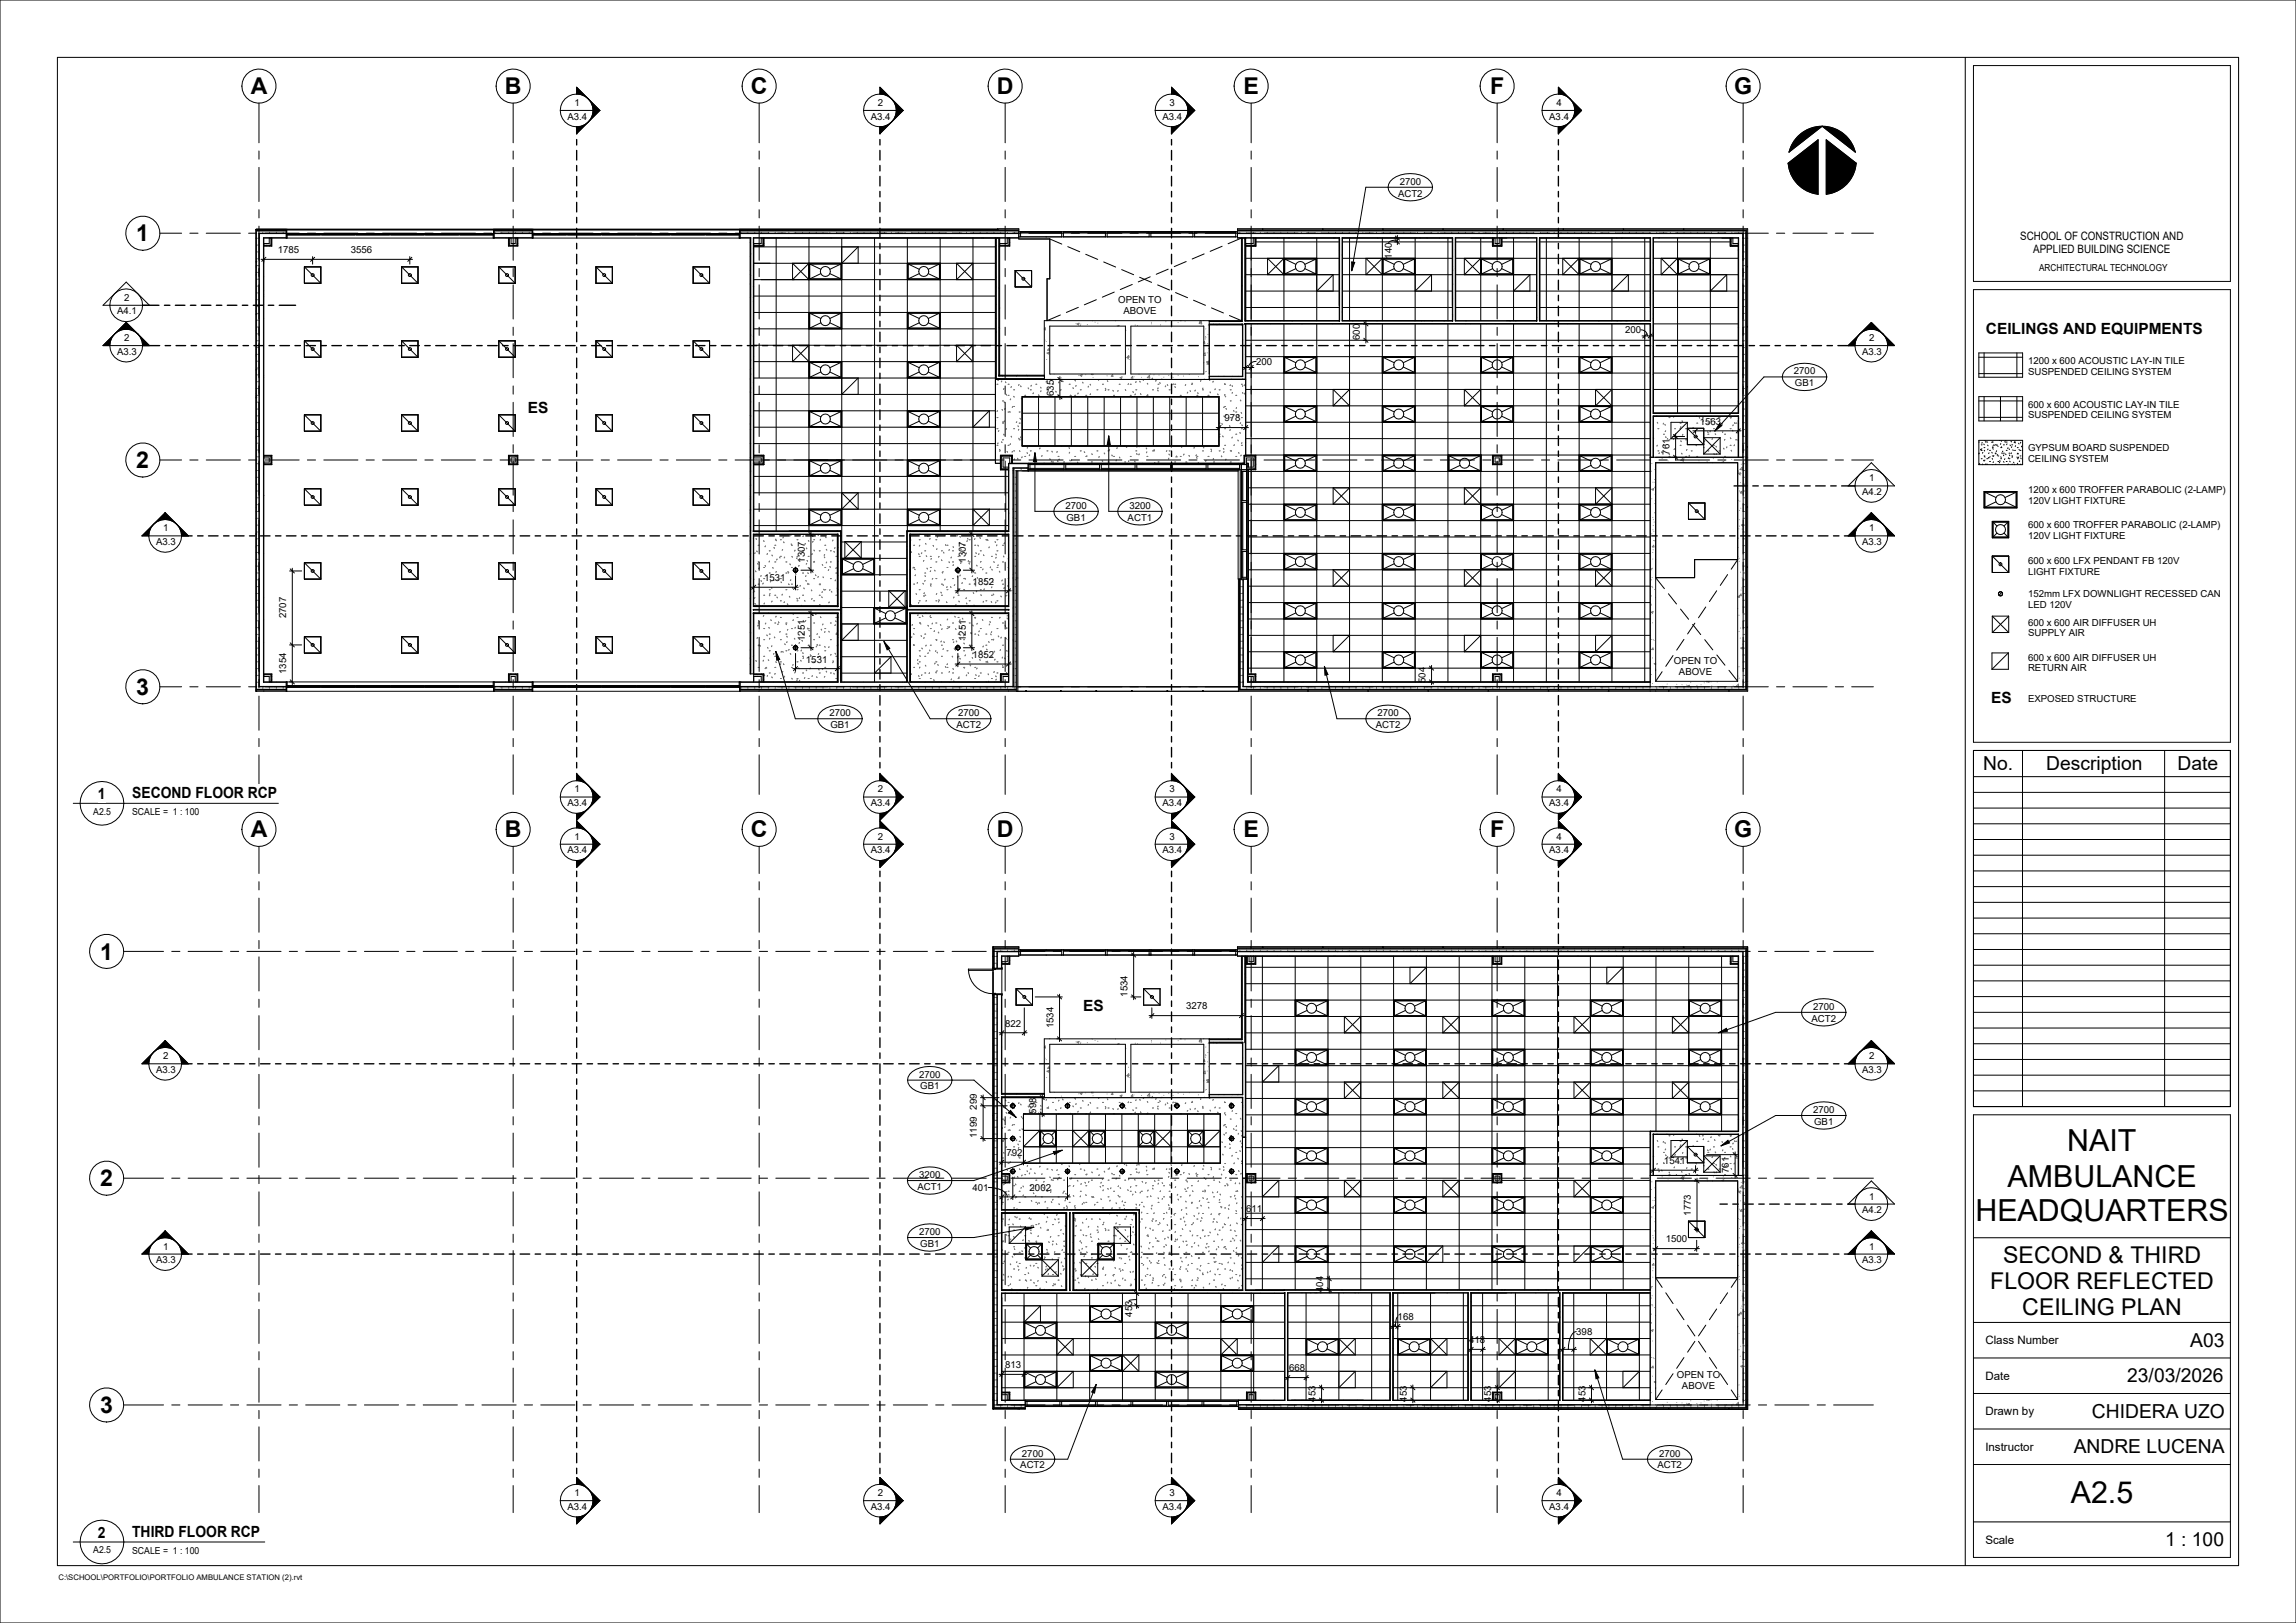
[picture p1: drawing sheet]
<svg xmlns="http://www.w3.org/2000/svg" width="840mm" height="594mm" viewBox="0 0 840 594" stroke-linecap="round" stroke-linejoin="round" font-family="sans-serif">
<defs><g id="words">
<g font-size="11.1">
<text x="756.3" y="421.3">NAIT</text>
<text x="734.5" y="434.5">AMBULANCE</text>
<text x="722.7" y="447">HEADQUARTERS</text>
<text x="757.6" y="550.1">A2.5</text>
</g>
<g font-size="8.5">
<text x="91.7" y="34.5">A</text>
<text x="184.7" y="34.5">B</text>
<text x="274.7" y="34.5">C</text>
<text x="364.7" y="34.5">D</text>
<text x="454.9" y="34.5">E</text>
<text x="545.1" y="34.5">F</text>
<text x="634.4" y="34.5">G</text>
<text x="49.8" y="88.3">1</text>
<text x="49.8" y="171.3">2</text>
<text x="49.8" y="254.3">3</text>
<text x="91.7" y="306.5">A</text>
<text x="184.7" y="306.5">B</text>
<text x="274.7" y="306.5">C</text>
<text x="364.7" y="306.5">D</text>
<text x="454.9" y="306.5">E</text>
<text x="545.1" y="306.5">F</text>
<text x="634.4" y="306.5">G</text>
<text x="36.6" y="351.2">1</text>
<text x="36.6" y="434.2">2</text>
<text x="732.8" y="462.2">SECOND &amp; THIRD</text>
<text x="728.1" y="471.7">FLOOR REFLECTED</text>
<text x="739.8" y="481.1">CEILING PLAN</text>
<text x="36.6" y="517.2">3</text>
</g>
<g font-size="7.1">
<text x="725.5" y="281.8">No.</text>
<text x="748.5" y="281.8">Description</text>
<text x="796.6" y="281.8">Date</text>
<text x="801.3" y="492.9">A03</text>
<text x="778.2" y="505.9">23/03/2026</text>
<text x="765.3" y="518.9">CHIDERA UZO</text>
<text x="758.6" y="531.9">ANDRE LUCENA</text>
<text x="792.1" y="565.9">1 : 100</text>
</g>
<g font-size="5.6">
<text x="726.5" y="122.4">CEILINGS AND EQUIPMENTS</text>
<text x="193.1" y="151.2">ES</text>
<text x="728.4" y="257.4">ES</text>
<text x="35.8" y="292.4">1</text>
<text x="48.4" y="292.1">SECOND FLOOR RCP</text>
<text x="396.2" y="370.1">ES</text>
<text x="35.8" y="562.7">2</text>
<text x="48.4" y="562.4">THIRD FLOOR RCP</text>
</g>
<g font-size="4.2">
<text x="739.1" y="87.8">SCHOOL OF CONSTRUCTION AND</text>
<text x="743.8" y="92.6">APPLIED BUILDING SCIENCE</text>
<text x="726.3" y="491.9">Class Number</text>
<text x="726.3" y="504.9">Date</text>
<text x="726.3" y="517.9">Drawn by</text>
<text x="726.3" y="530.9">Instructor</text>
<text x="726.3" y="564.9">Scale</text>
</g>
<g font-size="3.5">
<text x="210.2" y="38.8">1</text>
<text x="321.2" y="38.8">2</text>
<text x="427.9" y="38.8">3</text>
<text x="569.4" y="38.8">4</text>
<text x="207.6" y="43.7">A3.4</text>
<text x="318.6" y="43.7">A3.4</text>
<text x="425.2" y="43.7">A3.4</text>
<text x="566.8" y="43.7">A3.4</text>
<text x="511.5" y="71.9">ACT2</text>
<text x="512.1" y="67.6">2700</text>
<text x="101.6" y="92.7">1785</text>
<text x="128.3" y="92.7">3556</text>
<text x="509.2" y="94.7" transform="rotate(-90 509.2 94.7)">140</text>
<text x="746" y="99.2">ARCHITECTURAL TECHNOLOGY</text>
<text x="45.4" y="110.1">2</text>
<text x="409.1" y="111.1">OPEN TO</text>
<text x="42.8" y="115.1">A4.1</text>
<text x="411" y="115">ABOVE</text>
<text x="45.4" y="124.8">2</text>
<text x="497.5" y="124.4" transform="rotate(-90 497.5 124.4)">600</text>
<text x="594.5" y="121.9">200</text>
<text x="683.9" y="124.8">2</text>
<text x="42.8" y="129.8">A3.3</text>
<text x="681.3" y="129.8">A3.3</text>
<text x="459.6" y="133.5">200</text>
<text x="656.3" y="137">2700</text>
<text x="741.9" y="133.2">1200 x 600 ACOUSTIC LAY-IN TILE</text>
<text x="741.9" y="137.1">SUSPENDED CEILING SYSTEM</text>
<text x="656.7" y="141.3">GB1</text>
<text x="385.5" y="144.9" transform="rotate(-90 385.5 144.9)">635</text>
<text x="741.9" y="149.2">600 x 600 ACOUSTIC LAY-IN TILE</text>
<text x="448" y="154.2">978</text>
<text x="621.9" y="155.4">1563</text>
<text x="741.9" y="153.1">SUSPENDED CEILING SYSTEM</text>
<text x="610.8" y="166.4" transform="rotate(-90 610.8 166.4)">761</text>
<text x="741.9" y="165.2">GYPSUM BOARD SUSPENDED</text>
<text x="741.9" y="169.1">CEILING SYSTEM</text>
<text x="683.9" y="176.2">1</text>
<text x="681.3" y="181.2">A4.2</text>
<text x="741.9" y="180.4">1200 x 600 TROFFER PARABOLIC (2-LAMP)</text>
<text x="741.9" y="184.3">120V LIGHT FIXTURE</text>
<text x="389.8" y="186.2">2700</text>
<text x="390.2" y="190.5">GB1</text>
<text x="412.5" y="190.5">ACT1</text>
<text x="413.2" y="186.2">3200</text>
<text x="59.7" y="194.5">1</text>
<text x="683.9" y="194.5">1</text>
<text x="741.9" y="193.4">600 x 600 TROFFER PARABOLIC (2-LAMP)</text>
<text x="741.9" y="197.3">120V LIGHT FIXTURE</text>
<text x="57.1" y="199.5">A3.3</text>
<text x="681.3" y="199.5">A3.3</text>
<text x="294.4" y="206" transform="rotate(-90 294.4 206)">1307</text>
<text x="353.3" y="206" transform="rotate(-90 353.3 206)">1307</text>
<text x="741.9" y="206.4">600 x 600 LFX PENDANT FB 120V</text>
<text x="279.5" y="212.7">1531</text>
<text x="355.8" y="214">1852</text>
<text x="741.9" y="210.3">LIGHT FIXTURE</text>
<text x="741.9" y="218.4">152mm LFX DOWNLIGHT RECESSED CAN</text>
<text x="104.7" y="226.3" transform="rotate(-90 104.7 226.3)">2707</text>
<text x="741.9" y="222.3">LED 120V</text>
<text x="741.9" y="229">600 x 600 AIR DIFFUSER UH</text>
<text x="741.9" y="232.9">SUPPLY AIR</text>
<text x="294.4" y="234.7" transform="rotate(-90 294.4 234.7)">1251</text>
<text x="353.3" y="234.7" transform="rotate(-90 353.3 234.7)">1251</text>
<text x="294.9" y="242.5">1531</text>
<text x="355.8" y="240.8">1852</text>
<text x="612.4" y="242.9">OPEN TO</text>
<text x="741.9" y="241.8">600 x 600 AIR DIFFUSER UH</text>
<text x="741.9" y="245.7">RETURN AIR</text>
<text x="104.7" y="246.6" transform="rotate(-90 104.7 246.6)">1354</text>
<text x="521.5" y="249.9" transform="rotate(-90 521.5 249.9)">504</text>
<text x="614.2" y="246.9">ABOVE</text>
<text x="741.9" y="256.8">EXPOSED STRUCTURE</text>
<text x="303.4" y="262.1">2700</text>
<text x="350.5" y="262.1">2700</text>
<text x="503.9" y="262.1">2700</text>
<text x="303.8" y="266.4">GB1</text>
<text x="349.9" y="266.4">ACT2</text>
<text x="503.3" y="266.4">ACT2</text>
<text x="210.2" y="290">1</text>
<text x="321.2" y="290">2</text>
<text x="427.9" y="290">3</text>
<text x="569.4" y="290">4</text>
<text x="34.1" y="298.1">A2.5</text>
<text x="48.4" y="298.4">SCALE = 1 : 100</text>
<text x="207.6" y="295">A3.4</text>
<text x="318.6" y="295">A3.4</text>
<text x="425.2" y="295">A3.4</text>
<text x="566.8" y="295">A3.4</text>
<text x="210.2" y="307.3">1</text>
<text x="321.2" y="307.3">2</text>
<text x="427.9" y="307.3">3</text>
<text x="569.4" y="307.3">4</text>
<text x="207.6" y="312.3">A3.4</text>
<text x="318.6" y="312.3">A3.4</text>
<text x="425.2" y="312.3">A3.4</text>
<text x="566.8" y="312.3">A3.4</text>
<text x="412.5" y="364.8" transform="rotate(-90 412.5 364.8)">1534</text>
<text x="433.9" y="369.4">3278</text>
<text x="663.3" y="369.6">2700</text>
<text x="367.7" y="375.7">822</text>
<text x="385.4" y="376.4" transform="rotate(-90 385.4 376.4)">1534</text>
<text x="662.7" y="373.9">ACT2</text>
<text x="59.7" y="387.7">2</text>
<text x="683.9" y="387.7">2</text>
<text x="57.1" y="392.7">A3.3</text>
<text x="336.3" y="394.4">2700</text>
<text x="681.3" y="392.7">A3.3</text>
<text x="336.6" y="398.7">GB1</text>
<text x="357.4" y="406.1" transform="rotate(-90 357.4 406.1)">299</text>
<text x="379.1" y="407.6" transform="rotate(-90 379.1 407.6)">598</text>
<text x="663.3" y="407.3">2700</text>
<text x="663.7" y="411.6">GB1</text>
<text x="357.4" y="416.4" transform="rotate(-90 357.4 416.4)">1199</text>
<text x="368.2" y="423.1">792</text>
<text x="336.2" y="431.1">3200</text>
<text x="608.8" y="426">1541</text>
<text x="632.5" y="429.3" transform="rotate(-90 632.5 429.3)">761</text>
<text x="335.6" y="435.5">ACT1</text>
<text x="355.8" y="435.8">401</text>
<text x="376.7" y="435.8">2002</text>
<text x="455.9" y="443.7">611</text>
<text x="681.3" y="444">A4.2</text>
<text x="683.9" y="439">1</text>
<text x="618.6" y="444.9" transform="rotate(-90 618.6 444.9)">1773</text>
<text x="336.3" y="452">2700</text>
<text x="609.4" y="454.7">1500</text>
<text x="59.7" y="457.3">1</text>
<text x="336.6" y="456.3">GB1</text>
<text x="683.9" y="457.3">1</text>
<text x="57.1" y="462.3">A3.3</text>
<text x="681.3" y="462.3">A3.3</text>
<text x="484.1" y="472.9" transform="rotate(-90 484.1 472.9)">404</text>
<text x="414.2" y="481.8" transform="rotate(-90 414.2 481.8)">453</text>
<text x="511.3" y="483.2">168</text>
<text x="537.4" y="491.6">418</text>
<text x="576.7" y="488.5">398</text>
<text x="367.7" y="500.7">813</text>
<text x="471.6" y="501.9">668</text>
<text x="613.5" y="504.4">OPEN TO</text>
<text x="615.3" y="508.4">ABOVE</text>
<text x="481.2" y="513" transform="rotate(-90 481.2 513)">453</text>
<text x="514.6" y="513" transform="rotate(-90 514.6 513)">453</text>
<text x="545.6" y="513" transform="rotate(-90 545.6 513)">453</text>
<text x="580" y="513" transform="rotate(-90 580 513)">453</text>
<text x="373.9" y="533.1">2700</text>
<text x="607" y="533.1">2700</text>
<text x="373.3" y="537.4">ACT2</text>
<text x="606.3" y="537.4">ACT2</text>
<text x="210.2" y="547.5">1</text>
<text x="321.2" y="547.5">2</text>
<text x="427.9" y="547.5">3</text>
<text x="569.4" y="547.5">4</text>
<text x="207.6" y="552.5">A3.4</text>
<text x="318.6" y="552.5">A3.4</text>
<text x="425.2" y="552.5">A3.4</text>
<text x="566.8" y="552.5">A3.4</text>
<text x="34.1" y="568.4">A2.5</text>
<text x="48.4" y="568.7">SCALE = 1 : 100</text>
</g>
<text font-size="2.8" x="21.4" y="578.2">C:\SCHOOL\PORTFOLIO\PORTFOLIO AMBULANCE STATION (2).rvt</text>
</g></defs>
<g fill="none" stroke="#000" stroke-width=".37">
<path d="M723.9 136.7h16.1M723.9 130.7h16.1M723.9 129.2h16.1v8.9h-16.1zM725.9 129.2v8.9M737.9 129.2v8.9M723.9 152.7h16.1M723.9 146.7h16.1M723.9 145.2h16.1v8.9h-16.1zM725.9 145.2v8.9M731.9 145.2v8.9M737.9 145.2v8.9M723.9 161.8h.2"/>
<path d="M723.9 165.8h.2M723.9 161.2h16.1v8.9h-16.1zM724 165.9l-.1 .2M724.3 169.6l-.4 .3M724.5 164.4l.2 .3M724.8 162.8h.4M724.8 164.8h.4M724.8 167.9h.4M725.1 164.2l-.2 .3M725.2 161.9l-.2 .3M725.3 169.8l.1 .3M725.4 165.6l-.1 .3"/>
<path d="M725.7 168.4l.1 .3M725.8 162.5l.1 .3M725.8 163.8h.4M725.8 166.9h.4M725.9 179.9h12v6h-12zM725.9 164.8l.2 .3M726 167l.2 .3M726.2 161.2l.1 .2M726.2 168.4l-.2 .2M726.5 169.7l-.1 .3M726.6 161.5l-.2 .3M726.9 161.8h.3"/>
<path d="M726.9 167.9h.3M726.9 169.9h.3M727.2 162.9l.1 .3M727.3 164.3l-.1 .3M727.4 167.4l.2 .3M727.7 165.7l-.2 .3M727.9 164.8h.3M727.9 168.9h.3M728.1 167.1l-.2 .3M728.7 165.5l.1 .3M728.8 167.8l.2 .3M728.8 161.7l-.1 .3"/>
<path d="M728.9 161.8h.3M728.9 163.8h.3M728.9 166.9h.3M729 170.1h.1M729.1 164.1l.1 .3M729.2 163.1l-.1 .3M729.3 169l-.1 .3M729.4 162.7l.2 .3M729.5 166.7l-.2 .3M729.9 162.8h.3M729.9 165.8h.3M729.9 169.9h.3"/>
<path d="M730.1 165.9l.1 .3M730.5 165l-.2 .3M730.6 162.7l-.2 .3M730.8 163.1l.2 .3M730.8 166.4l-.1 .2M730.9 166.9h.4M730.9 168.9h.4M731.5 161.2h.1M731.6 169.1l-.2 .3M731.6 168.5l.2 .3M731.9 163.8h.4M731.9 167.9h.4"/>
<path d="M732 167.1l.1 .3M732 162.3l-.2 .3M732.1 161.2l.1 .3M732.2 163.5l.2 .3M732.3 165.8l.2 .2M732.7 165.1l-.1 .3M732.9 162.8h.4M732.9 165.8h.4M733 168.9l.1 .3M733.1 166.5l-.2 .3M733.5 161.6l.1 .3M733.5 167.9l-.2 .3"/>
<path d="M733.7 166.1l.2 .3M733.8 161.2l-.1 .2M734 161.8h.3M734 164.8h.3M734 168.9h.3M734.3 162.5l-.2 .3M734.6 163.9l-.1 .2M734.7 169.8l-.1 .3M734.9 167.5l-.2 .3M735 164.2l.1 .3M735 165.8h.3M735 167.9h.3"/>
<path d="M735.1 166.5l.2 .3M735.2 168.8l.2 .3M735.3 162.8l.2 .3M735.7 161.5l.2 .2M735.9 165.7l-.2 .3M736 162.8h.3M736 166.9h.3M736 169.9h.3M736 163.5l-.1 .3M736.3 167.1l-.2 .3M736.4 164.6l.1 .3M736.6 169.1l.2 .3"/>
<path d="M737 169.9l-.1 .2M737 161.8h.3M737 164.8h.3M737 161.7l-.1 .3M737.1 161.8l.2 .3M737.4 163.1l-.2 .3M737.9 167.2l.2 .3M738 169.5l.2 .3M738 163.8h.4M738 167.9h.4M738.2 165.9l-.2 .3M738.3 165.9l.1 .2"/>
<path d="M738.5 162.2l.2 .3M738.5 167.3l-.1 .3M738.6 164.5l.2 .3M738.9 168.7l-.2 .3M739 164.8h.4M739 166.9h.4M739 169.9h.4M739.3 167.6l.1 .3M739.3 161.9l-.2 .2M739.7 163.2l-.2 .3M740 164.8l-.1 .1M726.1 180.1h11.5"/>
<path d="M726.1 180.1v5.5M726.1 185.6h11.5M726.1 180.1l4.1 2M728.9 190.8h6v6h-6zM729.1 191.1h5.5M729.1 191.1v5.5M729.1 196.6h5.5M729.1 191.1l1.5 1.4M730.2 183.7l-4.1 1.9M730.6 195.1l-1.5 1.5M733.2 195.1l1.4 1.5M733.5 183.7l4.1 1.9"/>
<path d="M734.6 191.1v5.5M734.6 191.1l-1.4 1.4M737.6 180.1v5.5M737.6 180.1l-4.1 2M728.9 203.5h6v6M728.9 203.5v6h6M728.9 203.5l6 6M731.1 217.3a.75 .75 0 0 1 .8-.7 .75 .75 0 0 1 .7 .7M731.1 217.3a.75 .75 0 0 0 .8 .8 .75 .75 0 0 0 .7-.8M731.1 217.3l.5-.7 .9 .3 .1 .4M731.1 217.3l.5 .7 .9-.2 .1-.5M732.4 216.8l-1.1 1"/>
<path d="M728.9 225.5v6M728.9 225.5h6M728.9 231.5h6M728.9 225.5l6 6M734.7 238.9h-6v6M734.7 238.9v6h-6M734.7 238.9l-6 6M734.9 225.5v6M734.9 225.5l-6 6"/>
<circle cx="731.9" cy="182.9" r="1.83"/>
<circle cx="731.9" cy="193.8" r="1.83"/>
<circle cx="731.9" cy="206.5" r=".55"/>
</g>
<g fill="#fff">
<path d="M96.4 87.1l.1 162.6z"/>
<path d="M94.7 85.5l.2 165.8z"/>
<path d="M93.7 85.4h1v166.9h-1z"/>
<path d="M635.7 167.3h2v82h-2z"/>
<path d="M637.7 167.3h1v84h-1z"/>
<path d="M456.4 249.6l147.3 .1z"/>
<path d="M454.7 251.2l149 .1z"/>
<path d="M453.7 251.3h150v1h-150z"/>
<path d="M603.7 167.3h2v84h-2z"/>
<path d="M605.7 167.3h30v2h-30z"/>
<path d="M605.7 249.3h32v2h-32z"/>
<path d="M603.7 251.3h35v1h-35z"/>
<path d="M382.1 137.6h1.9v-.7h58.4v2h-60.3z"/>
<path d="M411.7 119.4h2v17.5h-2z"/>
<path d="M382 117.4h2v20.2h-2z"/>
<path d="M440.4 117.4h2v19.5h-2z"/>
<path d="M384 117.4h56.4v2h-56.4z"/>
<path d="M277.7 251.2l92.9 .1z"/>
<path d="M277.7 251.3h93v1h-93z"/>
<path d="M452.7 87l4.8 .1z"/>
<path d="M452.7 85.4l4.8 .1z"/>
<path d="M452.7 84.4h4.8v1h-4.8z"/>
<path d="M456.4 211.9l.1 37.7z"/>
<path d="M454.7 211.9l.2 39.3z"/>
<path d="M453.7 211.9h1v39.4h-1z"/>
<path d="M370.6 211.5l.1 39.8z"/>
<path d="M370.7 211.5h1v40.8h-1z"/>
<path d="M370.7 171.4l5.5-.1v1h-5.5z"/>
<path d="M368.9 169.6l7.3 .1z"/>
<path d="M370.6 171.2l5.6 .1z"/>
<path d="M365 87l7.7 .1z"/>
<path d="M365 84.4h7.7v1h-7.7z"/>
<path d="M365 85.4l7.7 .1z"/>
<path d="M457.5 85.4l180.2 .1z"/>
<path d="M457.5 84.4h181.2v1h-181.2z"/>
<path d="M637.6 85.5l.1 81.8z"/>
<path d="M637.7 85.4h1v81.9h-1z"/>
<path d="M370.6 171.4l.1 40.1z"/>
<path d="M370.7 172.3h1v39.2h-1z"/>
<path d="M274.4 87.1l.2 159.5z"/>
<path d="M274.6 87.1l.1 159.5z"/>
<path d="M454.2 87.1l.1 30.6z"/>
<path d="M455.4 87.1l.2 30.4z"/>
<path d="M454.3 87.1l.2 30.6z"/>
<path d="M442.4 118.8l12.3 .1z"/>
<path d="M442.4 117.4l11.8 .1z"/>
<path d="M442.4 117.5l11.8 .2z"/>
<path d="M442.4 118.6l12.3 .2z"/>
<path d="M442.4 138.7l13.2 .2z"/>
<path d="M442.4 137.7l12.1 .1z"/>
<path d="M365.4 137.3l16.6 .2z"/>
<path d="M364.2 138.7l17.9 .2z"/>
<path d="M364.2 138.6l17.9 .1z"/>
<path d="M365.4 137.5l16.6 .1z"/>
<path d="M455.4 118.4l148.5 .1z"/>
<path d="M604.9 151.2l31 .1z"/>
<path d="M604.9 152.2l31 .1z"/>
<path d="M454.5 118.9l.2 18.9z"/>
<path d="M455.6 118.9l.1 20z"/>
<path d="M490 87.1l.1 30.4z"/>
<path d="M491 87.1l.1 30.3z"/>
<path d="M562.1 87.1l.2 30.4z"/>
<path d="M563.2 87.1l.1 30.3z"/>
<path d="M531.3 87.1l.2 30.4z"/>
<path d="M532.4 87.1l.1 30.3z"/>
<path d="M275.6 224.4l31 .2z"/>
<path d="M275.6 224.3l31 .1z"/>
<path d="M306.4 224.6l.1 25z"/>
<path d="M307.5 222l.2 27.6z"/>
<path d="M306.5 224.6l.1 25z"/>
<path d="M364.2 87.1l.1 51.5z"/>
<path d="M365.6 87.1l.1 50.2z"/>
<path d="M365.4 87.1l.2 50.2z"/>
<path d="M364.3 87.1l.2 51.5z"/>
<path d="M307.5 194.3l.2 27.4z"/>
<path d="M306.4 195.5l.1 26.5z"/>
<path d="M306.5 195.5l.1 26.5z"/>
<path d="M275.6 194.3l31.9 .1z"/>
<path d="M275.7 195.5l30.7 .1z"/>
<path d="M275.6 194.4l31.9 .2z"/>
<path d="M332.8 224.4l36.1 .2z"/>
<path d="M332.8 224.3l36.1 .1z"/>
<path d="M331.8 222l.1 27.6z"/>
<path d="M333 224.6l.1 25z"/>
<path d="M332.8 224.6l.2 25z"/>
<path d="M333 195.5l.1 26.5z"/>
<path d="M331.8 194.3l.1 27.4z"/>
<path d="M332.8 195.5l.2 26.5z"/>
<path d="M333.1 195.5l35.8 .1z"/>
<path d="M331.9 194.3l37 .1z"/>
<path d="M331.9 194.4l37 .2z"/>
<path d="M373.9 145.2h72v18h-72z"/>
<path d="M186 166.6l3.3 .2z"/>
<path d="M186.2 166.8l2.9 .1z"/>
<path d="M189.3 166.6l.2 3.3z"/>
<path d="M189.1 166.8l.2 2.9z"/>
<path d="M186 169.9l3.5 .2z"/>
<path d="M186.2 169.7l3.1 .2z"/>
<path d="M186 166.8l.2 3.1z"/>
<path d="M186.2 166.9l.1 2.8z"/>
<path d="M455.1 166.6l.2 3.4z"/>
<path d="M455.3 166.8l.1 3.2z"/>
<path d="M455.3 166.6l4.1 .2z"/>
<path d="M455.4 166.8l3.9 .1z"/>
<path d="M459.3 166.8l.1 5.1z"/>
<path d="M459.1 166.9l.2 4.9z"/>
<path d="M456.1 171.8l3.2 .1z"/>
<path d="M456.1 171.6l3 .2z"/>
<path d="M275.7 89.9l3.8 .2z"/>
<path d="M275.7 89.8l3.6 .1z"/>
<path d="M279.3 87.1l.2 2.8z"/>
<path d="M279.1 87.1l.2 2.7z"/>
<path d="M186 89.9l3.5 .2z"/>
<path d="M186.2 89.8l3.1 .1z"/>
<path d="M189.3 87.1l.2 2.8z"/>
<path d="M189.1 87.1l.2 2.7z"/>
<path d="M99.3 87.1l.2 3z"/>
<path d="M99.1 87.1l.2 2.8z"/>
<path d="M96.5 89.9l2.8 .2z"/>
<path d="M96.5 89.8l2.6 .1z"/>
<path d="M96.5 166.6l3 .2z"/>
<path d="M96.5 166.8l2.8 .1z"/>
<path d="M99.3 166.8l.2 3.1z"/>
<path d="M99.1 166.9l.2 2.8z"/>
<path d="M96.5 169.9l3 .2z"/>
<path d="M96.5 169.7l2.8 .2z"/>
<path d="M96.5 246.6l3 .2z"/>
<path d="M96.5 246.8l2.8 .1z"/>
<path d="M99.3 246.8l.2 2.8z"/>
<path d="M99.1 246.9l.2 2.7z"/>
<path d="M186 246.6l.2 3z"/>
<path d="M186.2 246.8l.1 2.8z"/>
<path d="M186.2 246.6l3.1 .2z"/>
<path d="M186.3 246.8l2.8 .1z"/>
<path d="M189.3 246.6l.2 3z"/>
<path d="M189.1 246.8l.2 2.8z"/>
<path d="M275.7 246.6l3.6 .2z"/>
<path d="M275.7 246.8l3.4 .1z"/>
<path d="M279.3 246.6l.2 3z"/>
<path d="M279.1 246.8l.2 2.8z"/>
<path d="M366 246.6l.2 3z"/>
<path d="M366.2 246.8l.1 2.8z"/>
<path d="M366.2 246.6l2.7 .2z"/>
<path d="M366.3 246.8l2.6 .1z"/>
<path d="M275.7 166.6l3.6 .2z"/>
<path d="M275.7 166.8l3.4 .1z"/>
<path d="M279.3 166.6l.2 3.3z"/>
<path d="M279.1 166.8l.2 2.9z"/>
<path d="M369.3 87.1l.1 3z"/>
<path d="M369.1 87.1l.2 2.8z"/>
<path d="M365.7 89.9l3.6 .2z"/>
<path d="M365.7 89.8l3.4 .1z"/>
<path d="M455.7 89.9l3.6 .2z"/>
<path d="M455.7 89.8l3.4 .1z"/>
<path d="M459.3 87.1l.1 3z"/>
<path d="M459.1 87.1l.2 2.8z"/>
<path d="M546 87.1l.2 2.8z"/>
<path d="M546.2 87.1l.1 2.7z"/>
<path d="M549.3 87.1l.1 3z"/>
<path d="M549.1 87.1l.2 2.8z"/>
<path d="M546 89.9l3.3 .2z"/>
<path d="M546.2 89.8l2.9 .1z"/>
<path d="M633 87.1l.2 3z"/>
<path d="M633.2 87.1l.1 2.8z"/>
<path d="M633.2 89.9l2.7 .2z"/>
<path d="M633.3 89.8l2.6 .1z"/>
<path d="M546 246.6l.2 3z"/>
<path d="M546.2 246.8l.1 2.8z"/>
<path d="M546.2 246.6l3.1 .2z"/>
<path d="M546.3 246.8l2.8 .1z"/>
<path d="M549.3 246.6l.1 3z"/>
<path d="M549.1 246.8l.2 2.8z"/>
<path d="M456.5 246.6l2.9 .2z"/>
<path d="M456.5 246.8l2.8 .1z"/>
<path d="M459.3 246.8l.1 2.8z"/>
<path d="M459.1 246.9l.2 2.7z"/>
<path d="M546 166.6l3.4 .2z"/>
<path d="M546.2 166.8l3.1 .1z"/>
<path d="M549.3 166.8l.1 3.1z"/>
<path d="M549.1 166.9l.2 2.8z"/>
<path d="M546.2 169.9l3.2 .2z"/>
<path d="M546.3 169.7l3 .2z"/>
<path d="M546 166.8l.2 3.3z"/>
<path d="M546.2 166.9l.1 3z"/>
<path d="M186 87.1l.2 2.8z"/>
<path d="M186.2 87.1l.1 2.7z"/>
<path d="M275.7 169.9l3.8 .2z"/>
<path d="M275.7 169.7l3.6 .2z"/>
<path d="M370.2 166.6l.2 3z"/>
<path d="M370 166.8l.2 2.8z"/>
<path d="M366 166.6l4.2 .2z"/>
<path d="M366.2 166.8l3.8 .1z"/>
<path d="M366 166.8l.2 5.1z"/>
<path d="M366.2 166.9l.1 4.9z"/>
<path d="M366.2 171.8l2.7 .1z"/>
<path d="M366.3 171.6l2.6 .2z"/>
<path d="M93.7 195.5v57.5zM93.7 145.5v49.8zM93.7 135.3v10zM93.7 115.1v20zM93.7 95.9v19zM93.7 84.1v11.6z"/>
<path d="M270.7 249.6l7 .1zM180.7 249.6l14 .1zM96.5 249.6l8.2 .1z"/>
<path d="M270.7 251.2l7 .1zM180.7 251.2l14 .1zM94.9 251.2l9.8 .1z"/>
<path d="M270.7 251.3v1h7v-1zM180.7 251.3v1h14v-1zM94.7 251.3v1h10v-1z"/>
<path d="M350.4 83.9l14.6 .1zM340.2 83.9l10 .1zM327.9 83.9l12.1 .1zM317.7 83.9l10 .1zM305.4 83.9l12.1 .1zM295.2 83.9l10 .1zM270.9 83.9l24.1 .1zM180.9 83.9l13.6 .1zM93.7 83.9l10.8 .1z"/>
<path d="M275.6 87l89.4 .1zM270.7 87l4 .1zM180.7 87l14 .1zM96.4 87l8.3 .1z"/>
<path d="M270.7 85.4l94.3 .1zM180.7 85.4l14 .1zM94.7 85.4l10 .1z"/>
<path d="M270.7 84.4v1h94.3v-1zM180.7 84.4v1h14v-1zM93.7 84.4v1h11v-1z"/>
<path d="M350.4 84l14.6 .1zM340.2 84l10 .1zM327.9 84l12.1 .1zM317.7 84l10 .1zM305.4 84l12.1 .1zM295.2 84l10 .1zM270.9 84l24.1 .1zM180.9 84l13.6 .1zM93.7 84l10.8 .1z"/>
<path d="M332.8 249.6l36.1 .1zM307.5 249.6l24.4 .1zM277.7 249.6l28.9 .1z"/>
<path d="M368.9 224.3l.2 25.4zM368.9 211.5l.2 10.5z"/>
<path d="M604.8 87l31.3 .1zM563.2 87l40.7 .1zM532.4 87l29.9 .1zM491 87l40.5 .1zM457.5 87l32.6 .1z"/>
<path d="M635.9 152.2l.2 15.1zM635.9 87.1l.2 64.2z"/>
<path d="M368.9 195.5l.2 16zM368.9 169.7l.2 24.9z"/>
<path d="M275.6 224.6l.1 22zM275.6 195.5l.1 26.5zM275.6 87.1l.1 107.2z"/>
<path d="M455.6 118.5l.1 .4zM455.6 87.1l.1 30.4z"/>
<path d="M563.2 117.4l40.5 .1zM532.4 117.4l29.7 .1zM491 117.4l40.3 .1zM455.7 117.4l34.3 .1z"/>
<path d="M604.8 152.2l.1 15.1zM604.8 87.1l.1 64.2z"/>
<path d="M603.7 118.5l.2 48.8zM603.7 87.1l.2 30.4z"/>
<path d="M275.7 221.7l30.7 .2zM307.5 221.7l.2 .2z"/>
<path d="M307.5 221.9l.2 .1zM275.7 221.9l30.7 .1z"/>
<path d="M333.1 221.7l35.8 .2zM331.8 221.7l.1 .2z"/>
<path d="M333.1 221.9l35.8 .1zM331.8 221.9l.1 .1z"/>
<path d="M364.2 138.9v30.7h1.8v-3h4.4v3h84.7v-3h.6v-27.7zM373.9 145.2h72v18h-72z"/>
<path d="M455.7 118.5v48.1h3.7v5.3h-2.6v74.7h2.6v3h86.6v-3h3.4v3h54.3v-131.1zM547 247.6v2h1.5v-2zM456.8 247.6v2h1.7v-2zM505.7 238.5h12v6h-12zM469.7 238.5h12v6h-12zM541.7 238.5h12v6h-12zM577.7 238.5h12v6h-12zM505.7 220.5h12v6h-12zM469.7 220.5h12v6h-12zM541.7 220.5h12v6h-12zM577.7 220.5h12v6h-12zM505.7 202.5h12v6h-12zM469.7 202.5h12v6h-12zM541.7 202.5h12v6h-12zM577.7 202.5h12v6h-12zM505.7 184.5h12v6h-12zM469.7 184.5h12v6h-12zM541.7 184.5h12v6h-12zM577.7 184.5h12v6h-12zM505.7 166.5h12v6h-12zM469.7 166.5h12v6h-12zM577.7 166.5h12v6h-12zM529.8 166.5h12v6h-12zM456.1 167.6v2h.7v1.4h1.7v-3.4zM546 166.6h3.4v3.5h-3.4zM547 167.6v1.5h1.5v-1.5zM505.7 148.5h12v6h-12zM469.7 148.5h12v6h-12zM541.7 148.5h12v6h-12zM577.7 148.5h12v6h-12zM604.9 87.1v64.1h31v-61.1h-2.9v-3zM505.7 130.5h12v6h-12zM469.7 130.5h12v6h-12zM541.7 130.5h12v6h-12zM577.7 130.5h12v6h-12zM563.3 87.1v30.3h40.4v-30.3zM532.5 87.1v30.3h29.6v-30.3h-12.7v3h-3.4v-3zM491.1 87.1v30.3h40.2v-30.3zM455.7 90.1v27.3h34.3v-30.3h-30.6v3zM469.7 94.5h12v6h-12zM505.7 94.5h12v6h-12zM541.7 94.5h12v6h-12zM577.7 94.5h12v6h-12zM613.7 94.5h12v6h-12z"/>
<path d="M275.7 90.1v76.5h3.8v3.5h-3.8v24.2h32v55.3h24.1v-55.3h37.1v-22.4h-2.9v-2.3h-1.8v-82.5h-84.7v3zM319.7 222.3h12v6h-12zM308 204.3h12v6h-12zM295.9 186.4h12.1v5.9h-12.1zM332 186.4h12v5.9h-12zM295.9 168.4h12.1v5.9h-12.1zM332 168.4h12v5.9h-12zM295.9 150.4h12.1v5.9h-12.1zM332 150.4h12v5.9h-12zM295.9 132.4h12.1v5.9h-12.1zM332 132.4h12v5.9h-12zM295.9 114.4h12.1v6h-12.1zM332 114.4h12v6h-12zM295.9 96.4h12.1v5.9h-12.1zM332 96.4h12v5.9h-12z"/>
<path d="M275.7 224.6v22h3.8v3h26.9v-25zM275.7 247.6v2h2.8v-2zM290.3 237.1a.75 .75 0 0 1 1.5 0 .75 .75 0 0 1-1.5 0zM275.7 195.6v26.1h30.7v-26.1zM290.3 208.7a.75 .75 0 0 1 1.5 0 .75 .75 0 0 1-1.5 0z"/>
<path d="M333.1 224.6v25h32.9v-3h2.9v-22zM349.7 237.1a.75 .75 0 0 1 1.5 0 .75 .75 0 0 1-1.5 0zM333.1 195.6v26.1h35.8v-26.1zM349.7 208.7a.75 .75 0 0 1 1.5 0 .75 .75 0 0 1-1.5 0z"/>
<path d="M604.9 152.3v15h31v-15zM617.3 156.7h6v6h-6z"/>
</g>
<g fill="none" stroke="#787878" stroke-width=".37">
<path d="M93.7 85.8h.1M93.7 97.8h.1M93.7 97.6v.1M93.7 99.7h1M93.7 97.2h1M93.7 94.7h1M93.7 92.2h1M93.7 89.7h1M93.7 87.2h1M93.7 84.7h11M95.3 83.9v.1M96.1 84.4v1"/>
<path d="M96.4 91.2h.1M96.4 96.3h.1M96.4 94.9l.1 .2M96.4 87.7v.1M96.4 93.5h.1M97.6 89.8l-.1 .3M98.4 83.9l.1 .2M98.6 84.4v1M99.1 89.2l.2 .1M99.7 83.9l.2 .2M100.4 83.9v.1M101.1 84.4v1"/>
<path d="M103.6 84.4v1M180.7 84.7h14M181.1 84.4v1M183.6 84.4v1M185 83.9h-.1M185.1 87v.1M186.1 84.4v1M186.7 90v.1M188.6 84.4v1M191.1 84.4v1M193.6 84.4v1M194.6 85.4h.1"/>
<path d="M270.7 84.7h102M271.1 84.4v1M272.8 83.9l-.1 .2M273.1 85.4v.1M273.6 84.4v1M273.7 85.4v.1M274.1 83.9l-.3 .1M274.4 88.7h.2M274.4 93.8h.1M274.4 98.9h.1M274.5 92.6l.2 .4M275.6 90.9v.1"/>
<path d="M275.7 97.3h.1M275.7 88.7l-.1 .1M276.1 84.4v1M276.5 85.4h-.1M278.2 85.4v.1M278.6 84.4v1M281.1 84.4v1M282.2 84l.1 .1M283.3 85.4v.1M283.6 84.4v1M284.2 84l-.1 .1M286.1 84.4v1"/>
<path d="M288.3 85.4v.1M288.4 87l.2 .1M288.6 84.4v1M288.9 84v.1M291.1 84.4v1M293.4 85.5h.1M293.6 84.4v1M295.7 85.4l.2 .1M296.1 84.4v1M298.6 84.4v1M301.1 84.4v1M303 85.4l-.1 .1"/>
<path d="M303.4 83.9l.2 .2M303.6 84.4v1M303.8 83.9l-.4 .2M304 87l.1 .1M305.1 84.1h.1M306.1 84.4v1M308.6 84.4v1M311.1 84.4v1M313.6 84.4v1M315.3 83.9l.2 .2M316.1 84.4v1M318.6 84.4v1"/>
<path d="M321.1 84.4v1M321.5 87l-.1 .1M323.6 84.4v1M326.1 84.4v1M328.6 84.4v1M331.1 84.4v1M333.5 83.9l-.5 .2M333.6 84.4v1M336.1 84.4v1M338.3 85.4h.1M338.6 84.4v1M341.1 84.4v1"/>
<path d="M343.6 84.4v1M344 83.9l-.2 .2M345.5 85.4l.1 .1M346.1 84.4v1M347.9 87.1h.1M348.6 84.4v1M351.1 84.4v1M353.6 84.4v1M356.1 84.4v1M358.6 84.4v1M359 87h.1M359.6 87.1h.1"/>
<path d="M361.1 84.4v1M362.7 85.4l-.2 .1M363.1 83.9l-.4 .2M363.6 84.4v1M363.8 85.4h.1M364.4 96.3h.1M364.4 91.2h.1M364.5 89.9h.1M364.5 88.8l-.1 .1M365.5 90.1l.2 .5M366.1 84.4v1M367.9 89.8l-.1 .3"/>
<path d="M368.6 84.4v1M369.1 88.7h.3M371.1 84.4v1M452.7 84.7h186M453.6 84.4v1M454.2 91.2h.2M454.2 96.3h.1M455.4 87.6l.2 .2M455.4 93.6h.1M455.4 87v.1M455.5 89.6l.4 .3M455.6 94.9l.1 .2"/>
<path d="M455.6 99.9l.1 .4M456 87.1h.1M456.1 84.4v1M458.2 85.4l.3 .1M458.6 84.4v1M458.7 87l-.2 .1M461.1 84.4v1M463.6 84.4v1M466.1 84.4v1M466.8 85.4v.1M467.4 87h-.1M468.6 84.4v1"/>
<path d="M471.1 84.4v1M471.6 87v.1M473.6 84.4v1M476.1 84.4v1M478.6 84.4v1M481.1 84.4v1M481.9 85.4h.1M483.1 85.4l-.1 .1M483.6 84.4v1M486.1 84.4v1M487.9 87l-.1 .1M488.4 87l-.3 .1"/>
<path d="M488.6 84.4v1M489.2 85.4v.1M490 97.8l.1 .1M490.1 91.5l-.1 .2M490.1 91.8h-.1M491 93.3l.1 .3M491.1 84.4v1M493.6 84.4v1M493.9 87l-.1 .1M496.1 84.4v1M498.6 84.4v1M499.3 85.4l-.1 .1"/>
<path d="M501.1 84.4v1M503.6 84.4v1M504 87.1h.1M506.1 84.4v1M508.5 85.4v.1M508.6 84.4v1M511.1 84.4v1M513.6 84.4v1M515.5 85.4l-.1 .1M516.1 84.4v1M518.1 87l-.3 .1M518.6 84.4v1"/>
<path d="M519.5 87l.1 .1M521.1 84.4v1M522.1 87l.2 .1M523.6 84.4v1M526.1 84.4v1M526.6 87v.1M528.6 84.4v1M529.4 85.4l.2 .1M531.1 84.4v1M531.3 88.7h.2M531.3 93.8h.2M531.3 91.7h.1"/>
<path d="M531.4 85.4v.1M531.4 89.7l-.1 .1M531.5 98.9v.1M531.5 97.5l-.2 .2M532.4 91.2h.1M532.4 96.3h.1M532.5 98l-.1 .3M533.6 84.4v1M535 85.4v.1M536.1 84.4v1M538.6 84.4v1M541.1 84.4v1"/>
<path d="M542.8 87v.1M543.6 84.4v1M546.1 84.4v1M546.3 87.8l-.3 .3M547.6 85.4v.1M547.8 87l-.4 .1M548.6 84.4v1M551.1 84.4v1M553.6 87l-.1 .1M553.6 84.4v1M553.8 85.4h.1M556.1 84.4v1"/>
<path d="M558.6 84.4v1M559 87.1h.1M561 85.4l.1 .1M561.1 84.4v1M563.3 97.6h-.1M563.6 84.4v1M563.8 85.4l.1 .1M566.1 84.4v1M568.6 84.4v1M571.1 84.4v1M573.6 84.4v1M576.1 84.4v1"/>
<path d="M577.5 87l-.4 .1M578.6 84.4v1M581.1 84.4v1M583.6 84.4v1M586.1 84.4v1M588.6 84.4v1M591.1 84.4v1M591.4 87l.1 .1M593.3 87.1h.1M593.6 84.4v1M594.8 85.4l-.2 .1M596.1 84.4v1"/>
<path d="M598.6 84.4v1M600.7 85.5h.1M601.1 84.4v1M603.6 84.4v1M603.7 93.8h.2M603.7 98.9h.2M603.8 88.7h.1M603.9 95.1l-.1 .2M604.8 91.2h.1M604.8 96.3h.1M604.9 98.6l-.1 .1M606.1 84.4v1"/>
<path d="M607.1 87l-.3 .1M608.6 84.4v1M611.1 84.4v1M613.6 84.4v1M616.1 84.4v1M618.6 84.4v1M620.8 85.4h.1M621.1 84.4v1M623.6 84.4v1M625.6 85.4h.1M626.1 84.4v1M628.6 84.4v1"/>
<path d="M631.1 84.4v1M632.9 85.4v.1M633.3 88.4h.1M633.6 84.4v1M635.7 89.8l.1 .3M636.1 91.4l-.2 .2M636.1 84.4v1M637.6 88.7h.1M637.6 93.8h.1M637.6 98.9h.1M637.6 95l.1 .3M637.6 89.2l.1 .1"/>
<path d="M637.7 99.7h1M637.7 97.2h1M637.7 94.7h1M637.7 92.2h1M637.7 89.7h1M637.7 87.2h1M638.6 84.4v167.9M93.7 113.8h.1M93.7 109.5h.1M93.7 100.5v.2M93.7 119.7h1M93.7 117.2h1"/>
<path d="M93.7 114.7h1M93.7 112.2h1M93.7 109.7h1M93.7 107.2h1M93.7 104.7h1M93.7 102.2h1M94.8 112.6h-.1M96.4 101.4h.1M96.4 106.4h.1M96.4 111.5h.1M96.4 116.6h.1M96.4 108.1l.1 .4"/>
<path d="M96.4 105.2h.1M96.5 107.7v.1M274.4 104h.1M274.4 100.5l.3 .3M274.6 108.5l-.1 .4M274.6 108h.1M275.6 110.4l.1 .1M275.6 109h.1M275.7 104.9l-.1 .1M364.2 113.2h.1M364.2 101.4l.3 .2M364.2 116.6h.3"/>
<path d="M364.2 111.5h.3M364.3 106.4h.2M364.3 101.4h.2M364.5 105.1l-.3 .1M365.4 105.3l.2 .2M365.5 119.8l.2 .4M365.6 112.7l.1 .1M393.7 118.4v.1M394.1 118.6l.7-.3-.2 .6zM395.3 119.1h-.1M395.4 118.6h.1M397.8 118.8h.1"/>
<path d="M399.6 117.4v.1M400.6 117.9h.1M401.7 118.3h-.1M408.1 117.4h-.1M408.7 119.4l.7-.3-.1 .3M415.3 119h.1M416.1 119.1v.1M421.2 117.9l.1 .1M421.3 118.5h-.1M424.6 118.9h.1M426.5 117.7v.1M431 118v.1"/>
<path d="M431.7 117.4h.4M432.1 117.4h.1M433.6 117.7h-.1M439.3 117.4l.1 .6h-.6zM439.5 117.6l.1 .9-.9-.1zM442 119h.1M443.9 118.6v.2M444.8 118.7l.4 .2M446.1 118.6l-.2 .1M449.3 117.4h.1M454.2 101.4h.1M454.2 106.4h.1"/>
<path d="M454.5 104.5l-.2 .3M455.4 101.3l.2 .1M455.5 116.6l-.1 .2M456.5 117.4l.1 .1M460.2 118.4v.1M464.7 118.4l.2 .1M468.4 117.4h.1M471.9 118.4l.1 .1M472.8 117.5h.1M476.1 118.5h-.1M476.4 118.5h.1M487.4 118.4l-.1 .1"/>
<path d="M490 100.6l.1 .1M490.1 105.5v.1M490.1 108h-.1M491.1 114.1l-.1 .1M494.9 117.4l-.1 .1M503.9 117.4h-.1M520.1 117.4l-.1 .1M521.1 117.4h.1M521.8 118.4v.1M523.8 117.4h.2M528.4 117.4v.1M531.3 104h.2"/>
<path d="M531.3 109h.1M531.3 114.1h.1M531.3 114.9l.1 .2M531.3 104.1l.2 .1M531.5 115.7l-.2 .1M531.5 109.2h.1M532.4 101.4h.1M532.4 106.4h.1M535.8 118.4l.2 .1M536.3 117.4l-.1 .1M538 118.4l.1 .1M543.7 118.4l.1 .1"/>
<path d="M547.1 118.4l-.1 .1M552.5 117.4v.1M554.2 118.4l.1 .1M554.6 117.4l-.1 .1M562.1 108.1l.2 .1M562.3 116.2l-.2 .1M563.2 116.6l.1 .1M563.3 104.9v.1M563.3 113.8h-.1M568.7 117.4v.1M573.6 118.5h-.1M575.5 117.4h.1"/>
<path d="M584.9 117.5h.1M591.7 117.4v.1M593 117.4h.1M594.9 117.4l.3 .1M600.2 117.4l.1 .1M603.7 104h.2M603.7 109h.2M603.7 114.1h.2M603.7 119.2h.2M603.7 106.6l.2 .1M603.9 113.9h.1M604.8 101.4h.1"/>
<path d="M604.8 106.4h.1M604.8 111.5h.1M604.8 116.6h.1M604.9 111.4h.1M604.9 107.1l-.1 .3M604.9 114.9h-.1M636.1 119.7l-.2 .1M637.6 104h.1M637.6 104.5l.1 .1M637.6 100.9h.1M637.7 119.7h1M637.7 117.2h1"/>
<path d="M637.7 114.7h1M637.7 112.2h1M637.7 109.7h1M637.7 107.2h1M637.7 104.7h1M637.7 102.2h1M93.7 121h.1M93.7 127.9h.1M93.7 130.2v.2M93.7 139.7h1M93.7 137.2h1M93.7 134.7h1"/>
<path d="M93.7 132.2h1M93.7 129.7h1M93.7 127.2h1M93.7 124.7h1M93.7 122.2h1M94.8 139.5h.1M94.8 134.4h.1M94.9 129.4h.1M94.9 127.9l-.2 .1M94.9 135.8l-.1 .1M96.4 121.7h.1M96.4 137.8l.1 .4"/>
<path d="M96.5 137.4l-.1 .2M274.5 127.2l-.1 .1M274.5 122.2l.2 .5M274.6 136.9h.1M274.6 138.3l-.2 .4M274.6 131.8h.1M274.7 134.9l-.3 .3M275.6 123.3h.1M275.6 130.5l.1 .1M364.2 121.7h.3M364.2 131.8h.3M364.2 136.9h.3"/>
<path d="M364.2 126.8h.3M364.3 137.6h-.1M364.4 130.7l-.2 .3M364.5 121.3l-.3 .1M364.5 138.5l-.1 .1M365 139l.2 .3M365.7 126.2v.1M366.5 137.3l.1 .3M366.5 139.5l-.2 .2M366.8 137.3l-.1 .3M367.8 139.8l.2 .2M368 138.8l.1 .1"/>
<path d="M372.1 137.3l-.3 .3M375.5 137.3l.4 .2M376.4 138.6l-.4 .1M382 120.3l.4-.4 .1 .7-.5-.1M382.3 124.5h.1M382.5 120.8h-.1M382.8 125h.1M382.9 139.5l-.2 .3M382.9 131.5v.1M383 129.2l.8-.3-.2 .6zM383.5 128h.1M383.8 127.6l.1 .6h-.6z"/>
<path d="M384.4 136.9h.1M384.4 138.8h.1M385.7 136.9h.1M386.1 138.9v.1M387.4 139.8l-.2 .3M388.3 138.3h.1M388.7 139.4l.2 .3M393.3 139.1l.1 .3M394.7 137.4v.1M395.2 137.4l.7-.3-.2 .6zM396 139.9l.2 .3M397.3 137.1h-.1"/>
<path d="M399.4 136.9l-.1 .2h.6l-.1-.2M399.9 138.2h.1M402 138.9l-.1 .2M405 137.5v.1M405.1 139.3l.2 .3M407 137.1l.2 .7-.6-.1zM409.8 138.2l.7-.3-.2 .6zM411.8 120.6h.1M411.9 121h.1M412.2 130.8l.8-.2-.2 .6zM412.7 131.4h.1M412.9 127.7l-.1 .1"/>
<path d="M412.9 130.1l.1 .7-.6-.1zM413.3 131.5v.1M414.3 137.8l.1 .6-.6-.1zM414.9 137.9h.1M415.6 139.7l-.1 .3M416.7 136.9v.1M417 139.5l.1 .3M417.7 138.1h-.1M418.4 138.9l-.1 .3M420.2 137.7v.1M420.5 138.8h.1M420.5 137.4l.1 .9-.9-.1z"/>
<path d="M420.8 136.9h.1M421.2 138.9l.4-.5 .1 .5M422.1 137.2h.1M423 139.2l-.2 .3M424 137.2h.1M424.7 138.9h.3M425.8 138h.1M427.6 137.4h.1M429.1 138.1h.1M431 137.3h.1M433 137.6h.1M435.1 137.1h.1"/>
<path d="M438.4 137.9h.1M439.3 139.3l-.1 .3M440.4 125.3l.3-.3 .1 .7-.4-.1M440.4 129.6l.5-.4 .1 .9-.6-.1M440.4 132.7h.1M440.6 138.7h.1M441 136v.1M441 124h.1M441 123.2h.1M441.1 123.5h.1M441.2 120.4h-.1M441.4 135.9h.1"/>
<path d="M441.4 132.5l.8-.3-.2 .6zM441.5 132.5h.1M441.7 129.1l-.1 .1M441.8 125.8h.1M441.9 122.4h.1M442.1 132.7l.1 .6h-.6zM442.2 127.5h.1M442.4 138.9l.2 .3M443.9 139.5l-.2 .3M445.8 137.7v.1M447.8 137.7l-.1 .1M450.5 138.7l-.1 .1"/>
<path d="M450.9 137.7v.1M453.1 137.7l-.4 .1M454.5 124.3l.2 .1M454.5 136h.1M454.7 126.3h-.1M455.6 129.6l.1 .4M603.7 129.4h.2M603.7 134.4h.1M603.7 139.5h.1M603.7 124.3h.2M603.9 129.8l-.2 .2M603.9 137.7h.1"/>
<path d="M603.9 124.8l-.2 .3M604.8 121.7h.1M604.8 131.8h.1M604.8 136.9h.1M604.8 129.2l.1 .1M604.8 123l.1 .1M604.8 126.8h.1M604.8 136.4l.1 .1M604.9 136.9l-.1 .2M604.9 131.1h-.1M636.1 136h-.2M637.6 124.7l.1 .3"/>
<path d="M637.7 139.7h1M637.7 137.2h1M637.7 134.7h1M637.7 132.2h1M637.7 129.7h1M637.7 127.2h1M637.7 124.7h1M637.7 122.2h1M637.7 124.5l-.1 .1M637.7 136.9l-.1 .1M93.7 159.9v.2M93.7 144.1v.1"/>
<path d="M93.7 159.7h1M93.7 157.2h1M93.7 154.7h1M93.7 152.2h1M93.7 149.7h1M93.7 147.2h1M93.7 144.7h1M93.7 142.2h1M94.7 144.6h.2M94.7 149.7h.2M94.7 154.8h.2M94.7 159.8h.2"/>
<path d="M94.7 143.6l.2 .1M94.7 151.2h.2M274.4 157.2h.3M274.4 155.2l.1 .1M274.4 143.5l.3 .1M274.4 152.2h.3M274.5 147.1h.2M274.5 151.9l.2 .4M274.5 142h.2M275.6 140.1v.1M364.2 153.8l.1 .1M364.2 147.5v.1"/>
<path d="M364.7 140.6h.4M364.7 152.8h.4M364.7 156.9h.4M364.9 150.3l-.1 .3M365.4 157.6l-.2 .3M366.6 149.8l.2 .3M366.8 146.7h.3M366.8 154.9h.3M366.9 154.4l.1 .3M367.1 158.9l.2 .3M367.2 142.2l-.1 .3M367.3 147.1l.2 .3"/>
<path d="M367.4 154.1l-.1 .3M367.7 149.5l-.2 .3M368.1 144.3l.2 .3M368.2 156.9l-.2 .2M368.8 144.7h.3M368.8 140.6h.3M368.8 150.8h.3M369.4 150.6l.1 .3M369.7 146l-.1 .3M369.9 159.7l.2 .2M370 141.5l-.1 .3M370.5 148.8l-.2 .3"/>
<path d="M370.8 142.7h.4M370.8 148.8h.4M370.8 156.9h.4M370.9 145l.1 .3M372 154.4l-.2 .2M372.4 155.9l.2 .3M372.7 157.1l-.1 .3M372.8 140.7l-.2 .3M372.9 150.8h.3M372.9 154.9h.3M373.2 153.1l.1 .3M373.4 141.2l.1 .3"/>
<path d="M373.5 159.9l-.2 .3M373.6 145.8l.2 .3M373.9 150.3v.1M374.9 144.7h.3M376.1 142l.2 .3M376.9 142.7h.4M377.3 141l-.1 .3M378.1 143.8l-.2 .3M379 140.6h.3M379.9 144.5l.2 .3M380.7 141.7l.2 .3M380.9 143l-.2 .3"/>
<path d="M383 142.7h.4M383.5 142.5l.1 .3M383.6 142.3l-.1 .3M385.1 140.6h.3M386.2 143.2l.2 .3M387.1 144.7h.3M388.2 142.6l-.2 .3M391.2 140.6h.3M391.7 144.6l-.2 .3M391.8 144.7l.2 .3M392.5 141.9l.2 .3M393.2 144.7h.3"/>
<path d="M393.7 141.1l-.2 .3M394.5 143.9l-.2 .3M395.2 142.7h.4M397.3 144.7h.3M398.2 141.4l-.1 .3M398.8 140.6l.2 .3M399 144.1l-.2 .3M399.1 145.2h.1M401.3 142.7h.4M403.4 140.6h.3M404.4 142.1l.1 .3M404.5 142.6l-.1 .3"/>
<path d="M405.4 142.7h.3M407.2 142.9l.1 .2M407.4 144.7h.4M409.1 142.9l-.2 .3M409.4 140.6h.4M411.7 142.6l.2 .3M412.9 140.4l-.2 .3M413.5 144.7h.3M413.5 140.6h.3M414.5 143.3l.1 .3M415.4 144.2l-.2 .3M415.5 142.7h.4"/>
<path d="M417.2 144.1l.2 .3M419.6 144.7h.3M419.7 140.3l.2 .3M419.9 144.5l-.2 .3M421.6 142.7h.4M423.5 142.8l.2 .3M423.7 140.6h.3M423.7 142l-.2 .3M424.3 140l.1 .3M426.5 141.2l-.2 .3M427.1 140.8l.1 .2M427.7 142.7h.4"/>
<path d="M429.3 140.5l-.2 .3M429.8 140.6h.3M429.8 141.5l.2 .3M431.8 144.7h.3M433.8 140.8l-.2 .3M434.5 143.5l-.1 .3M435.4 143l.1 .3M435.9 140.6h.3M436.1 140.2l.2 .3M437.3 142.8l-.2 .3M437.9 144.7h.3M438.2 143.7l.1 .3"/>
<path d="M439.9 142.7h.4M440.1 142.1l-.2 .2M442 144.7h.3M442.7 143.5l.2 .2M444.6 142.3l-.1 .3M445.4 145.1l-.1 .1M445.5 144.2l.1 .3M446 142.7h.4M446 154.9h.4M446 158.9h.4M446.3 159.7l-.2 .3M447 155l.2 .3"/>
<path d="M447.3 159.6l.2 .3M447.8 152.3l.1 .2M447.9 148.9l-.2 .3M448 140.4l.1 .3M448.1 140.6h.3M448.1 148.8h.3M448.1 156.9h.3M448.1 144.4l-.1 .2M448.2 144.9l.2 .3M448.5 149.5l.2 .3M448.6 151.7l-.2 .3M449.8 155.8l.2 .3"/>
<path d="M450.1 142.7h.3M450.1 146.7h.3M450.1 152.8h.3M450.1 157.2l-.2 .3M450.2 140.8l-.2 .3M450.7 141.2l.2 .2M450.8 160l-.1 .3M450.9 143.6l-.2 .3M451.3 150.2l.2 .3M452.1 144.7h.4M452.1 150.8h.4M452.1 158.9h.4"/>
<path d="M452.4 149.2l-.2 .3M453.1 151.9l-.1 .3M453.6 158.3l.2 .3M453.8 146.4l.2 .3M453.9 154.7l-.2 .3M454.1 151l.1 .3M454.2 140.6h.3M454.2 152.8h.3M454.2 156.9h.3M454.3 155.5l.2 .3M454.5 143.7l.2 .2M454.7 141.1l-.2 .3"/>
<path d="M455.3 140.9l.1 .3M455.4 143.9l-.1 .3M603.7 157.6l.2 .1M603.9 154.5l-.2 .4M606.2 152.2l-.3 .1M606.3 154.6l.2 .3M606.5 156.9h.4M608.6 158.9h.3M608.6 154.9l-.1 .3M609.1 155.3l.2 .3M609.4 159.9l.1 .2M609.4 157.7l-.2 .3"/>
<path d="M609.8 152.2v.1M610.5 151.2l-.1 .1M610.6 152.8h.3M612.4 152.4l-.1 .3M612.6 156.9h.4M612.9 159.7l-.2 .3M614.6 156.8l.2 .3M614.7 154.9h.3M614.9 156.2l-.1 .3M615.4 154l.1 .3M615.7 159l-.2 .3M616.7 156.9h.3"/>
<path d="M619.5 156.5l-.2 .2M620.6 152.2l.2 .1M620.8 154.9h.3M621.7 152.7l.1 .3M622.8 152.8h.3M623.3 154l-.2 .2M623.9 151.2l-.3 .1M624.7 158l.2 .3M624.8 154.9h.4M624.8 158.9h.4M625.8 157.7l-.2 .3M626 152.3h.1"/>
<path d="M626 153.2l-.1 .3M626.7 151.2l-.1 .1M626.9 156.9h.3M627.2 154.2l.2 .3M627.5 158.8l.2 .3M628.8 152.5l-.2 .3M628.9 152.8h.3M630 155l.2 .3M630.3 158l-.2 .3M630.9 158.9h.4M633 152.8h.3M633 156.9h.3"/>
<path d="M633.3 151.2l.1 .1M633.3 152.7l-.1 .3M633.8 157.5l.2 .3M634.1 155.5l-.2 .3M634.5 154.7l.2 .3M635 154.9h.3M635.9 146.9l.2 .1M635.9 153.2l.2 .1M635.9 158.6h.1M635.9 152.2l-.3 .1M636.1 155.1h.1M637.6 154.4l.1 .3"/>
<path d="M637.6 152.2h1.1M637.7 147.1h.1M637.7 159.7h1M637.7 154.7h1M637.7 149.7h1M637.7 147.2h1M637.7 144.7h1M637.7 142.2h1M637.7 140.8h-.1M637.7 157h-.1M638.7 157.2h-1.1M93.7 160.4h.1"/>
<path d="M93.7 179.7h1M93.7 177.2h1M93.7 174.7h1M93.7 172.2h1M93.7 169.7h1M93.7 167.2h1M93.7 164.7h1M93.7 162.2h1M94.7 164.9h.2M94.7 170h.2M94.7 175.1h.2M94.7 162.9h.1"/>
<path d="M96.4 167.5l.1 .3M96.5 173.4l-.1 .1M96.5 167.1l-.1 .3M96.6 169.8l.4 .3M97.2 169.9l-.4 .2M186.1 170h-.1M186.1 169.3l-.1 .1M187.9 169.7l.1 .1M189.4 170h.1M274.4 162.3h.3M274.4 167.4h.3M274.4 172.5h.3"/>
<path d="M274.4 177.6h.3M274.6 168.1l-.2 .4M274.7 170.2h-.2M275.6 169.8h.1M275.7 165.2l-.1 .2M278.8 170h.6M279.3 169.9l-.1 .2M279.5 168.7l-.1 .1M364.7 163h.4M365.1 162.1l-.1 .3M365.7 164.5l.1 .3M365.9 164.9l-.2 .3"/>
<path d="M365.9 169l.1 .1M366.4 161.7l.2 .3M366.4 166.8l.1 .1M366.8 161h.3M366.9 166.9h.1M368.4 165.2l.2 .3M368.8 163h.3M369.7 162.4l-.2 .3M370.4 165.2l-.1 .3M370.7 179.7h1M370.7 177.2h1M370.7 174.7h1"/>
<path d="M370.7 172.2h5.5M370.7 173.1h-.1M370.8 165h.4M371.1 171.3v81M371.2 168l-.2 .2M372.2 167.7l.2 .3M372.7 160.4l.2 .3M372.9 161h.3M373 164.9l.1 .3M373.6 171.3v1M373.9 167.2l-.1 .3M374.9 167h.3"/>
<path d="M375.7 165.7l.2 .3M375.8 171.2l-.2 .1M376 163.7l-.2 .3M376.1 171.3v1M376.7 166.5l-.2 .3M376.9 165h.4M378.5 166.4l.2 .3M379 169.1h.3M380.5 164l-.2 .3M381.2 166.7l-.1 .3M382 169.5v.1M383 165h.4"/>
<path d="M384.1 167.9l.1 .3M384.8 168.8l-.2 .3M384.8 165.1l.2 .3M385.1 169.1h.3M386.8 165.3l-.2 .2M386.9 168.7l.1 .2M387.1 167h.3M387.5 168l-.1 .3M388.4 163.2l.1 .2M389.1 169.1h.4M391.1 163.8l.2 .3M391.3 165.5l-.1 .3"/>
<path d="M391.4 168.4l.2 .3M392.1 168.3l-.2 .3M393.2 167h.3M394.2 169.1l.1 .3M395 163.2v.1M395.2 165h.4M396.7 165.3l.1 .3M397.3 167h.3M397.6 166.8l-.1 .3M399.3 169.1h.3M399.4 166.1l.2 .3M401.3 165h.4"/>
<path d="M402.2 167.1l-.2 .3M403.2 168.6l.2 .3M404 165.8l.1 .3M405.4 165h.3M405.4 169.1h.3M406 164.6l-.2 .3M406.8 166.6l.1 .2M407.4 167h.4M408.5 168.4l-.2 .3M408.7 163.8l-.1 .3M409.5 167.3l.2 .3M411.4 163.2l-.1 .2"/>
<path d="M411.5 169.1h.3M412 163.5l.2 .3M413 168.6l-.2 .3M413.5 167h.3M415.1 168.8l.1 .3M415.5 165h.4M415.8 166l.2 .3M416 163.4l-.1 .3M416.6 163.2l.1 .3M416.8 166.1l-.2 .3M417.9 169.5v.1M419.3 164l.2 .3"/>
<path d="M419.6 165.4l-.2 .3M419.6 167h.3M421.6 165h.4M422.1 164.7l.2 .3M422.3 164.7l-.1 .2M422.4 169.3l.2 .2M423.7 169.1h.3M426.9 164.9l-.2 .3M427.6 167.7l-.1 .3M427.7 166.2l.1 .3M427.7 165h.4M428.4 163.4l.2 .3"/>
<path d="M429.8 169.1h.3M430.6 167.2l-.2-.2-.2 .3M431.8 167h.3M432.4 163.4l-.1 .3M433.2 166.2l-.2 .3M433.8 169.1h.4M434.2 169.5l.1 .1M435 166.7l.1 .3M437 163.7l-.2 .3M437.7 166.5l-.2 .3M437.8 167.4l.1 .3M437.9 167h.3"/>
<path d="M438.4 169.3l-.1 .3M439.9 165h.4M440.3 163.6l.1 .3M440.5 168.2l.2 .3M441.2 168.5l-.1 .3M442 167h.3M443 164.4l.2 .3M443.3 165l-.2 .3M444 169.1h.3M444 167.8l-.2 .3M446 165h.4M446.8 166.9l.2 .3"/>
<path d="M447.6 164.1l.1 .3M447.8 165.3l-.2 .3M448.1 163h.3M448.5 168l-.1 .3M450.1 165h.3M450.1 169.1h.3M450.3 164.8l.2 .3M451.6 162.8l-.2 .3M452.1 167h.4M452.8 161.1l.2 .2M453.1 165.6l.2 .3M454.1 166.6l-.2 .3"/>
<path d="M454.2 163h.3M454.4 162l-.2 .3M454.8 169.3l-.1 .3M455.6 161.8l.1 .2M459.1 167.4h.1M459.1 170.3h.1M459.3 167.8l-.2 .2M459.3 169.6l.1 .3M547.1 170h.5M547.4 166.6v.1M549.4 167.2h.1M604.1 172.5h.1"/>
<path d="M604.3 179.1l.7-.3-.2 .6zM604.3 169.7h.1M604.7 176.5h.1M604.8 166.7v.1M604.9 160.2l-.1 .1M604.9 160.3l.1 .1M605.3 175.5h.1M605.4 176.5h.1M605.4 171.8v.1M605.7 177.5h-.1M605.7 178l-.3 .4h.3M606 167.4h.1"/>
<path d="M606.3 163l-.1 .2M606.5 165h.4M607.1 165.7l-.2 .3M607.9 165.4l.1 .3M608.1 167.8h.1M608.6 163h.3M608.6 162.6l.2 .3M610.1 160.5l-.1 .2M610.2 168.6l.1 .1M610.6 161h.3M610.6 167h.3M610.6 167.5h.1"/>
<path d="M610.6 166.1l.2 .3M612.1 160.6l.2 .3M612.6 164.2l-.1 .3M613.4 167l-.2 .3M614.7 163h.3M614.9 161.3l.2 .3M615.2 165.9l.1 .3M615.3 168.4l.7-.3-.2 .7zM615.7 167.6l.1 1-.9-.1zM616.2 167.6h.1M616.4 169.3h.1M616.7 161h.3"/>
<path d="M616.7 167h.3M617.2 164.5l-.2 .3M617.9 167.3h.1M618 166.6l.1 .3M618.7 165h.4M620.5 162.8l.1 .3M620.8 167h.3M621.5 168.6h.1M623.2 163.6l.2 .3M623.5 165.8l-.2 .3M623.7 161.3l-.1 .3M624.5 168.8v.1"/>
<path d="M624.6 169.3h.1M624.8 165h.4M626.5 160.5l-.2 .3M626.5 169.3h.1M626.8 167.9h.1M626.9 163h.3M627 166.1l.2 .3M627.8 163.3l.1 .3M628 166.1l-.2 .3M628.9 165h.3M630.1 169.3l-.2-.1 .7-.2-.1 .3M630.4 167.8h.1"/>
<path d="M630.5 164l.2 .3M630.9 167h.4M631 168.5h.1M631 160.8l-.1 .3M631.8 163.6l-.2 .3M633 163h.3M633 160.3l.2 .2M633.3 164.8l.2 .3M633.6 168.1h-.1M634.6 162.8l-.2 .3M635 161h.3M635.7 172.2v.6"/>
<path d="M635.8 161l.1 .2M635.8 178.8h.1M636 173.3l.7-.3-.2 .7zM636.3 179.7h.1M636.7 173.8h.1M636.8 176.6v.1M636.9 173.3h.1M637 169.9h.1M637.2 179.8l.1 .7-.6-.1zM637.4 171l.1 1-.9-.2zM637.4 167.6h.1M637.6 162.3h.1"/>
<path d="M637.7 179.7h1M637.7 177.2h1M637.7 174.7h1M637.7 172.2h1M637.7 169.7h1M637.7 167.2h1M637.7 164.7h1M637.7 162.2h1M93.7 200h.1M93.7 197.5h.1M93.7 185.8h.1M93.7 189.7v.1"/>
<path d="M93.7 199.7h1M93.7 197.2h1M93.7 194.7h1M93.7 192.2h1M93.7 189.7h1M93.7 187.2h1M93.7 184.7h1M93.7 182.2h1M94.7 180.2h.2M94.7 185.2h.1M94.7 190.3h.1M94.9 197.8h-.2"/>
<path d="M96.4 181.1v.3M96.4 181.5h.1M96.5 196.8v.6M274.4 187.7h.2M274.4 192.8h.1M274.4 197.9v.3M274.4 182.6h.2M274.4 186.8l.2 .1M274.5 181.5l.1 .5M274.6 194.1l.1 .1M274.7 186.4l-.3 .1M275.6 196.9l.1 .1"/>
<path d="M275.7 185.2v.1M276.6 197.1l.2 .3M276.9 195.5l-.1 .1M277.4 199.6h.3M279.4 197.9l.1 .3M280 199.8l-.1 .3M281.2 194.5l-.1 .1M282.2 194.5v.1M283.5 199.6h.3M283.8 197.3l-.1 .3M283.9 197.6l.2 .3M284.3 194.5v.1"/>
<path d="M285 195.6h.1M285.5 197.5h.3M286.6 196.6l-.2 .3M286.7 198.3l.1 .3M289.4 195.8l-.2 .3M289.5 199.1l.1 .3M289.6 199.6h.3M289.9 194.3l.1 .1M291.6 197.5h.3M293.9 196.1l-.2 .3M294.7 198.9l-.2 .3M295.7 197.8l.2 .3"/>
<path d="M297.4 198.1l-.1 .3M297.5 195.5l.1 .1M297.7 197.5h.3M299.3 195.8l.1 .3M300.2 197.4l-.2 .3M301.8 199.6h.3M302 196.5l.2 .3M304.7 197.7l-.1 .2M306.1 194.3l.1 .2M307.5 197.8l.2 .1M307.5 197.9h.2M307.7 196l-.2 .1"/>
<path d="M331.9 198l-.1 .1M333.1 199.6l-.3 .3M333.1 197.4l.1 .3M334.3 199.6h.3M336.3 197.5h.3M336.5 199.6l-.2 .2M336.6 195.5l-.1 .1M338.6 198.9l.2 .3M338.6 194.4h.1M338.6 194.4l.1 .2M339.3 196.1l.2 .3M340.3 197.1l-.2 .2"/>
<path d="M341.4 199.6l.1 .3M342.1 194.3l.2 .1M342.4 197.5h.3M343.1 196.3l-.2 .3M344.2 194.3l-.2 .3M345.8 195.6l-.1 .3M345.9 199.3l.2 .3M346.5 199.6h.3M346.6 194.3l.2 .1M350.4 195.8l-.2 .3M351.1 198.6l-.2 .3M351.2 196.3l.2 .3"/>
<path d="M352.6 199.6h.3M353.9 197.9l-.2 .3M354 197l.1 .3M354 194.5l.1 .1M354.3 195.5l.2 .1M354.6 197.5h.3M356.6 199.6h.4M356.7 197.1l-.2 .3M357.8 199.5l.1 .3M358.5 196.8l.2 .2M360.7 197.5h.3M361.2 197.4l-.2 .3"/>
<path d="M361.3 197.5l.1 .3M364 198.2l.2 .3M364.7 199.4l-.1 .3M364.7 197.5h.4M366.8 195.9l-.2 .3M366.8 199.6h.3M367.5 198.7l-.2 .3M368.9 187.9l.2 .1M368.9 192.2h.2M369 197.9h.1M369 184.5h-.1M369 192.8h.1"/>
<path d="M369.1 187.7h.1M370.7 186.3l-.1 .1M370.7 189.3h-.1M370.7 199.7h1M370.7 197.2h1M370.7 194.7h1M370.7 192.2h1M370.7 189.7h1M370.7 187.2h1M370.7 184.7h1M370.7 182.2h1M603.8 183h.1"/>
<path d="M604.3 195.4h.1M604.3 182.5h.1M604.7 189.3v.1M604.7 193.9h.1M604.8 192.3h.1M604.9 190.2h-.1M604.9 197.8h.1M605 199.6l.1 .6-.6-.1zM605.1 194.4h-.1M605.2 191v.1M605.3 187.7h.1M605.4 184.3h.1"/>
<path d="M605.5 183l.1 .1M605.5 180.9h.1M605.7 197.8l-.3 .1 .3 .2M635.9 183.1h.1M636.1 196.9l-.1 .1M636.2 193.6h.1M636.3 190.2h.1M636.3 192.5v.1M636.4 186.8h.1M636.6 183.4h-.1M636.7 180h-.1M636.9 186h-.1"/>
<path d="M637.4 193.6v.1M637.7 199.7h1M637.7 197.2h1M637.7 194.7h1M637.7 191.9l-.6 .2 .5 .4 .1-.3h1M637.7 189.7h1M637.7 187.2h1M637.7 184.7h1M637.7 182.2h1M93.7 207.2h.1M93.7 200.4h.1M93.7 208.3h.1"/>
<path d="M93.7 219.7h1M93.7 217.2h1M93.7 214.7h1M93.7 212.2h1M93.7 209.7h1M93.7 207.2h1M93.7 204.7h1M93.7 202.2h1M94.9 214l-.2 .1M96.5 202.6h-.1M96.5 218.8l-.1 .1M274.4 203h.1"/>
<path d="M274.4 211.1l.2 .5M274.5 218.9h-.1M274.7 202.6l-.3 .1M275.6 216.7l.1 .1M275.7 211.9l.1 .1M275.9 216.3l.2 .3M276.2 218.7l-.2 .3M276.2 202.3l-.1 .3M276.4 209l.2 .3M276.9 201.7l.1 .2M277.1 206.2l.2 .3M277.4 205.7h.3"/>
<path d="M277.4 213.8h.3M277.7 207.9l-.1 .3M278.4 212.5l.2 .3M278.5 210.6l-.2 .3M279.2 213.4l-.1 .3M279.4 207.7h.3M279.4 211.7h.3M279.4 217.8h.3M279.9 206.9l.2 .3M280.8 202.6l-.2 .3M281.4 209.7h.4M281.4 201.6h.4"/>
<path d="M281.4 215.8h.4M281.5 217.8l.1 .3M281.5 205.4l-.1 .3M281.7 217.2l-.1 .3M282 212.7l-.2 .3M282.2 215l.2 .3M282.4 203.1l.2 .3M282.5 220l-.2 .3M282.7 207.7l.2 .3M283 212.2l.1 .3M283.2 200.4l.1 .3M283.5 205.7h.3"/>
<path d="M283.5 217.8h.3M284 209.2l-.1 .2M284.2 218.5l.2 .3M284.3 204.6l-.2 .3M284.8 211.9l-.2 .3M285.2 203.9l.2 .3M285.5 203.6h.3M285.5 211.7h.3M285.5 219.9h.3M285.7 213l.2 .3M286.3 217.5l-.2 .3M286.3 201.1l-.1 .3"/>
<path d="M287.1 203.9l-.2 .3M287.5 209.7h.4M287.5 205.7h.4M287.5 215.8h.4M288.2 209.2l.2 .3M288.5 213.7l.2 .3M288.6 209.4l-.2 .3M288.8 218.2l.1 .3M289 206.4l.1 .3M289.3 212.2l-.2 .3M289.6 207.7h.3M289.6 213.8h.3"/>
<path d="M289.7 203.6l.2 .3M290.1 215l-.2 .3M290.9 201.4l-.2 .3M291 209.9l.2 .3M291.6 219l.1 .3M291.6 203.6h.3M291.6 215.8h.3M291.6 219.9h.3M291.6 204.1l-.2 .3M292.4 206.9l-.2 .3M292.5 204.4l.2 .3M292.6 218.8l-.2 .3"/>
<path d="M292.8 214.2l-.1 .3M293.6 209.7h.4M293.6 201.6h.4M293.6 217.8h.4M294.1 215.2l.1 .3M294.3 219.7l.2 .3M294.8 212.4l.2 .3M294.9 210.7l-.2 .3M295 200.6l.2 .3M295.1 206.2l-.1 .3M295.3 205.1l.1 .3M295.5 209.6l.2 .3"/>
<path d="M295.6 213.5l-.2 .3M295.7 203.6h.3M295.7 207.7h.3M295.7 213.8h.3M296.8 215.9l.2 .3M297.1 219l-.2 .3M297.2 202.7l-.2 .2M297.7 211.7h.3M297.7 219.9h.3M297.8 201.3l.1 .3M297.9 205.4l-.2 .3h.3M298.3 210.4l.2 .3"/>
<path d="M299.4 211l-.2 .3M299.7 201.6h.4M299.7 213.8h.4M299.7 217.8h.4M300.1 213.8l-.1 .3M300.6 218.4l.2 .3M300.8 206.6l.2 .3M300.9 216.5l-.2 .3M301.1 211.1l.2 .3M301.4 215.7l.1 .3M301.6 203.8l.1 .3M301.7 202.9l-.2 .3"/>
<path d="M301.8 207.7h.3M301.8 215.8h.3M302.3 201l.2 .3M302.4 205.7l-.1 .3M303.2 208.5l-.2 .3M303.6 207.3l.2 .3M303.7 215.8l-.2 .3M303.8 201.6h.3M303.8 205.7h.3M303.8 211.7h.3M304.1 216.4l.2 .3M305.1 201.8l.2 .3"/>
<path d="M305.5 200.4l-.2 .3M305.7 212.3l-.2 .3M305.8 209.7h.4M305.8 203.6h.4M305.8 217.8h.4M306 207.7l-.2 .3M306.4 215.7h.2M306.4 215.2l-.1 .1M306.4 210.6h.2M306.4 205.6h.2M306.5 200.5h.1M307.5 213.1h.2"/>
<path d="M307.5 218.2h.2M307.5 203h.2M307.5 208h.2M307.7 212.2l-.2 .1M307.7 210.8l-.1 .1M331.8 211.8h.1M331.8 201l.1 .1M331.8 200.1h.1M331.9 208.3h.1M331.9 214.2l-.1 .1M332.9 208.3l.1 .5M333.3 201.9l.2 .3"/>
<path d="M334.2 207.6l-.2 .3M334.3 207.7h.3M334.3 213.8h.3M334.6 208.2l.2 .3M334.9 210.4l-.1 .3M335.1 217.3l.2 .3M335.7 213.2l-.2 .3M336.1 202.7l.2 .2M336.3 203.6h.3M336.3 215.8h.3M336.3 219.9h.3M337.2 202.3l-.1 .3"/>
<path d="M337.7 213.5l.1 .3M337.9 218l.2 .3M338 205.1l-.2 .3M338.2 217l-.2 .2M338.3 209.7h.4M338.3 201.6h.4M338.3 217.8h.4M338.4 210.7l.2 .3M338.5 212.4l-.2 .3M338.9 203.4l.1 .3M338.9 219.7l-.1 .3M339.1 207.9l.2 .3"/>
<path d="M340.4 203.6h.3M340.4 207.7h.3M340.4 213.8h.3M340.4 214.2l.2 .3M340.5 208.9l-.2 .3M340.8 204.4l-.2 .3M341.2 211.7l-.1 .3M341.9 208.7l.2 .3M342.4 205.7h.3M342.4 211.7h.3M342.4 219.9h.3M342.7 217.2l-.2 .3"/>
<path d="M342.8 200.8l-.2 .3M343.5 219.5l.1 .3M343.5 203.6l-.1 .3M344.2 216.7l.2 .3M344.4 204.9l.2 .3M344.4 201.6h.4M344.4 213.8h.4M344.4 217.8h.4M344.7 209.4l.2 .3M345 214l.1 .2M345 209.2l-.1 .3M345.2 202.1l.1 .3"/>
<path d="M345.8 211.9l-.2 .3M346.5 207.7h.3M346.5 215.8h.3M346.5 214.7l-.2 .3M347.2 205.6l.2 .3M347.3 201.1l-.1 .3M347.7 214.7l.2 .3M348.1 203.9l-.2 .3M348.5 201.6h.3M348.5 205.7h.3M348.5 211.7h.3M348.7 200.1l.2 .3"/>
<path d="M348.8 206.7l-.2 .3M349 218.5l-.2 .3M349.3 214l-.2 .3M350.2 210.9l.2 .3M350.5 215.4l.2 .3M350.5 209.7h.4M350.5 203.6h.4M350.5 217.8h.4M350.8 220l.2 .3M351 208.1l.2 .3M351.3 210.5l-.2 .3M351.5 200.8l.1 .3"/>
<path d="M351.6 205.9l-.2 .3M351.7 205.4l.2 .2M352.1 213.2l-.2 .3M352.6 211.7h.3M352.6 215.8h.3M353 211.7l.2 .2M353.5 218.8l-.1 .3M353.6 202.4l-.1 .3M354.4 205.2l-.2 .3M354.5 206.1l.2 .3M354.6 205.7h.3M354.6 213.8h.3"/>
<path d="M354.6 219.9h.3M355.8 210.7l-.1 .3M356.1 216.9l.1 .3M356.6 213.5l-.2 .3M356.6 209.7h.4M356.6 203.6h.4M356.8 214.2l.2 .2M357 202.3l.2 .3M357.3 206.8l.1 .3M357.3 216.3l-.1 .3M357.6 211.4l.1 .3M358.2 202.7l-.2 .3"/>
<path d="M358.7 201.6h.3M358.7 207.7h.3M358.7 215.8h.3M358.8 217.7l.2 .3M358.9 205.5l-.2 .2M359.6 208.2l-.1 .3M359.8 203.1l.2 .2M360.1 215.5l-.2 .3M360.3 212.1l.2 .3M360.7 209.7h.3M360.7 213.8h.3M360.7 219.9h.3"/>
<path d="M361.9 200.2l-.1 .3M362.1 212l-.1 .3M362.4 207.5l-.2 .3M362.7 203.6h.3M362.7 211.7h.3M362.7 217.8h.3M362.8 208.3l.2 .3M362.9 214.8l-.2 .3M363.1 212.9l.2 .3M363.4 217.4l.1 .3M363.6 205.6l.1 .2M364.3 202.8l.2 .3"/>
<path d="M364.4 204l-.1 .3M364.7 201.6h.4M364.7 207.7h.4M364.7 219.9h.4M365.2 206.7l-.2 .3M365.6 209.1l.2 .3M366.2 218.1l.1 .3M366.7 212.3l-.2 .3M366.8 205.7h.3M366.8 213.8h.3M367.1 203.5l.2 .3M367.4 215.1l-.1 .3"/>
<path d="M368.2 217.8l-.2 .3M368.7 214.4l.1 .2M368.8 207.7h.1M368.8 211.7h.1M368.8 217.8h.1M368.9 218.9h.1M368.9 213.1h.2M368.9 218.2h.2M368.9 203h.2M368.9 208h.2M368.9 203.9l.1 .1M368.9 204.3l-.1 .2"/>
<path d="M370.6 216.1h.1M370.7 219.7h1M370.7 217.2h1M370.7 214.7h1M370.7 212.2h1M370.7 209.7h1M370.7 207.2h1M370.7 204.7h1M370.7 210.1l-.1 .1M371.7 202.2l-1.1 .1M453.7 219.7h1M453.7 217.2h1"/>
<path d="M453.7 214.7h1M453.7 212.2h1M454.7 212.4h.2M604.2 212.2h-.1M604.2 218.1h.1M604.2 208.3h.1M604.2 208h.1M604.3 208.5h.1M604.3 214.7h.1M604.4 214.6h.1M604.4 211.3v.1M604.6 208h-.1"/>
<path d="M604.6 215.1h.1M604.6 202.2h.1M604.7 204.6h.1M604.8 201.2h.1M605.4 215.7h-.1M605.7 218.6h.1M635.7 218.3l.8-.2-.3 .6zM635.8 203.7h.1M635.9 200.3h.1M636.3 218.3h.1M636.3 205.4h.1M636.3 204.3h.1"/>
<path d="M636.8 209.4h.1M636.9 217.4l.2 .6h-.7zM636.9 215.9l.1 .1M637.3 215.2h-.1M637.4 211.5h.1M637.7 219.7h1M637.7 217.2h1M637.7 214.7h1M637.7 212.2h1M637.7 209.7h1M637.7 207.2h1M637.7 204.7h1"/>
<path d="M637.7 202.2h1M93.7 239.7h1M93.7 237.2h1M93.7 234.7h1M93.7 232.2h1M93.7 229.7h1M93.7 227.2h1M93.7 224.7h1M93.7 222.2h1M94.7 229.8l.2 .1M94.7 239.2h.2M94.8 230.8h-.1"/>
<path d="M94.8 238.5l-.1 .2M94.8 230.2l-.1 .1M94.8 233.4h.1M94.9 228.4h.1M96.5 226.6l-.1 .5M96.5 235l-.1 .1M274.4 231.4l.3 .2M274.5 227.8l-.1 .1M274.6 237.7l-.2 .2M276 224.3l.2 .2M276.2 220.8l.2 .3M276.9 221.5l-.1 .2"/>
<path d="M277.1 233.3l-.2 .3M277.4 228h.3M277.4 236.1h.3M277.4 228.8l-.2 .3M277.5 227.1l.1 .3M277.9 236.1l-.2 .3M278 236.2l.2 .3M278.3 221.7l.1 .3M279 221.6l.1 .1M279.4 230h.3M279.4 234.1h.3M279.4 225.3l-.1 .3"/>
<path d="M279.7 220.7l-.2 .3M280.2 228l-.2 .3M280.5 232.4l.2 .3M280.8 236.9l.2 .3M281.1 224.3l-.1 .3M281.3 229.6l.1 .3M281.4 221.7l-.2 .2M281.4 221.8l-.5 .2M281.4 232.1h.4M281.4 238.2h.4M281.7 233.6l-.2 .3M282 226.8l.2 .3"/>
<path d="M282.4 236.4l-.2 .3M283.1 239.1l-.1 .3M283.3 233.1l.2 .3M283.4 224.5l.1 .1M283.5 228h.3M284 225.5l-.2 .3M284.7 228.3l-.2 .3M284.8 227.6l.2 .3M285.4 231.1l-.1 .3M285.5 226h.3M285.5 234.1h.3M285.9 238.4l-.2 .3"/>
<path d="M286.3 238.4l.2 .3M287 220.3l-.2 .2M287.1 235.6l.2 .3M287.5 228h.4M287.5 232.1h.4M287.5 238.2h.4M287.6 228.3l.1 .3M287.8 232.9l.2 .3M287.9 234.9l-.1 .3M288 221l.2 .3M288.2 230.3l-.1 .3M288.7 237.7l-.2 .2"/>
<path d="M289.1 239.2l.2 .2M289.6 230h.3M289.6 236.1h.3M290.1 224.6l.1 .2M290.2 226.8l-.1 .3M290.6 233.6l.2 .3M291 229.6l-.2 .3M291.6 226h.3M291.6 238.2h.3M292.5 235.2l-.2 .2M293.1 229.8l.2 .3M293.2 237.9l-.1 .3"/>
<path d="M293.3 221.5l-.1 .2M293.4 234.3l.2 .3M293.6 232.1h.4M293.7 238.9l.1 .3M293.9 227l.1 .3M294.5 221.8l.1 .2M294.8 224.6h.1M294.8 227.1l-.2 .3M295.5 229.9l-.1 .3M295.7 226h.3M295.7 230h.3M295.7 236.1h.3"/>
<path d="M295.9 230.6l.2 .2M296.3 232.6l-.2 .3M296.4 239.6l.2 .3M296.7 240l-.1 .2M297.3 224.4v.2M297.4 225l.1 .3M297.7 228h.3M297.7 234.1h.3M298.6 224.6l-.2 .3M298.8 236.4l-.2 .3M298.9 235.8l.2 .3M299 231.9l-.1 .3"/>
<path d="M299.5 239.2l-.1 .3M299.7 233.1l.2 .3M299.7 236.1h.4M299.9 221.2l.1 .3M300.2 225.8l.1 .2M300.4 230.3l.2 .3M301.1 228.4l-.2 .3M301.7 236.6l.2 .3M301.8 230h.3M301.8 238.2h.3M301.8 231.2l-.1 .3M302.2 221.7l.3 .3"/>
<path d="M303.2 231l.2 .3M303.3 236.7l-.2 .3M303.4 220.3l-.2 .3M303.8 228h.3M303.8 234.1h.3M304.1 239.5l-.2 .3M305.5 239.1l.2 .3M305.6 228.7l-.2 .2M305.7 227.2l.2 .3M305.8 226h.4M306 231.8l.2 .3h-.4M306.3 236.3l.1 .2"/>
<path d="M306.4 231h.2M306.4 236h.2M306.4 232.3l.2 .1M306.4 220.8h.2M306.4 231.4l-.2 .3M306.5 233.2l.1 .1M306.6 225.9h-.2l.1 .2M307.5 228.4h.2M307.5 233.4h.2M307.5 238.5h.1M307.5 223.3h.2M307.7 222l-.2 .2"/>
<path d="M331.9 230.5h-.1M331.9 220.5h.1M332.8 237.9l.2 .5M332.9 230.8l.2 .2M333.1 235.4h.1M333.4 221.2l-.2 .3M333.6 233.1l-.2 .3M333.8 228.5l-.1 .3M334.2 231.9l.2 .3M334.3 230h.3M334.3 236.1h.3M334.3 235.8l-.2 .3"/>
<path d="M335.9 225l-.2 .3M336.1 220.5l-.1 .3M336.3 226h.3M336.3 238.2h.3M336.5 240l.2 .2M336.6 227.8l-.1 .3M336.7 228.1l.2 .3M337 232.6l.1 .3M337.3 237.2l.1 .3M337.5 225.3l.1 .3M338.1 233.3l-.2 .3M338.3 232.1h.4"/>
<path d="M338.7 224.3l.1 .2M338.9 236.1l-.2 .3M338.9 221.7l.1 .1M339.5 228.9l.2 .2M339.6 238.9l-.2 .3M340 237.9l.2 .3M340.4 226h.3M340.4 230h.3M340.4 236.1h.3M340.4 225.3l-.2 .3M340.7 221.8l-.5 .2M341.2 228.1l-.2 .2"/>
<path d="M341.9 230.8l-.2 .3M342.4 238.1l-.2 .3M342.4 228h.3M342.4 234.1h.3M342.5 234.1l.2 .3M342.8 238.7l.2 .3M343.3 231.4l.1 .2M343.4 224.4l.4 .2M343.5 220l-.2 .3M344 228.6l.2 .3M344.4 234.6l-.2 .3M344.4 236.1h.4"/>
<path d="M344.7 230.1l-.2 .3M345.1 237.4l-.1 .3M345.3 234.9l.2 .3M346.3 220.3l.1 .2M346.5 230h.3M346.5 238.2h.3M346.7 226.6l-.2 .3M346.8 229.3l.2 .3M347.4 229.3l-.1 .3M347.9 224.3l.2 .2M348.5 228h.3M348.5 234.1h.3"/>
<path d="M348.9 234.9l-.1 .3M349.1 237.4l.2 .3M349.3 225.5l.2 .3M349.6 230.1l.1 .3M349.7 237.7l-.2 .3M349.8 221.3l-.2 .3M349.8 234.6l.2 .3M350.5 226h.4M350.5 232.1h.4M351.2 226.8l-.1 .3M352 229.6l-.2 .3M352.1 226.3l.1 .3"/>
<path d="M352.6 234.1h.3M352.6 238.2h.3M352.6 235.3l.2 .3M352.7 232.4l-.1 .3M353.2 239.7l-.2 .3M353.6 220.7l.1 .3M354.3 221.6l-.1 .1M354.6 228h.3M354.6 236.1h.3M354.9 224.3l.1 .3M354.9 224.6h.1M355.1 231.6l.2 .2"/>
<path d="M355.2 236.2l-.1 .3M355.3 224.5v.1M355.4 236.1l.2 .3M355.5 231.7l-.2 .2M355.9 228.8l.1 .3M356 239l-.2 .3M356.3 221.5l.2 .2M356.6 232.1h.4M357 226h-.4l.2 .3M357.5 228.1l-.1 .3M357.9 232.3l.2 .3M358.3 230.9l-.2 .3"/>
<path d="M358.7 230h.3M358.7 238.2h.3M359.4 226.7l.2 .3M359.8 236.5l-.2 .2M359.8 220.1l-.1 .3M360.5 239.2l-.2 .3M360.7 232.1h.3M360.7 236.1h.3M360.9 237.6l.2 .3M361.7 234.8l.2 .3M362.1 228.4l-.2 .3M362.2 227.5l.1 .3"/>
<path d="M362.4 232l.2 .3M362.6 220.2l.2 .3M362.7 226h.3M362.7 234.1h.3M362.8 231.2l-.2 .3M363.6 234l-.2 .2M363.7 238.3l.2 .3M364.4 220.3l-.2 .3M364.7 230h.4M365.2 232.8l.2 .3M365.9 225.9l-.2 .3M366.1 237.7l-.2 .3"/>
<path d="M366.3 233.2l-.1 .3M366.8 228h.3M366.8 236.1h.3M367.6 221.7l-.2 .3M367.7 229l.2 .3M368 233.5l.2 .3M368.3 238l.1 .3M368.4 229.7l-.2 .3M368.5 226.2l.1 .3M368.6 221.7l-.1 .1M368.6 225.2l-.1 .2M368.8 230h.1"/>
<path d="M368.8 234.1h.1M368.9 228.4h.2M368.9 233.4h.2M368.9 238.5h.2M368.9 232.7v.1M370.6 225.5l.1 .1M370.6 234.2h.1M370.6 222.5h.1M370.7 239.7h1M370.7 237.2h1M370.7 234.7h1M370.7 232.2h1"/>
<path d="M370.7 229.7h1M370.7 227.2h1M370.7 224.7h1M370.7 222.2h1M453.7 239.7h1M453.7 237.2h1M453.7 234.7h1M453.7 232.2h1M453.7 229.7h1M453.7 227.2h1M453.7 224.7h1M453.7 222.2h1"/>
<path d="M456.4 230.9l.1 .1M456.4 235.8l.1 .3M603.8 226.9h-.1M603.8 228.2v.1M603.9 224.9h.1M604.1 224.1l.7-.3-.2 .6zM604.1 221.5h-.1M604.2 234h.1M604.2 221.1h.1M604.6 227.9h.1M604.7 237.1l.1 .7-.6-.1zM604.8 234.1h.1"/>
<path d="M605.1 234.4h.1M635.8 222.7h-.1M636.2 225.2h.1M636.2 231.1v.1M636.7 233.5h.1M636.8 229.9h.1M636.9 237.2l.7-.3-.2 .6zM637.6 235.7l.1 .1M637.7 239.7h1M637.7 237.2h1M637.7 234.7h1M637.7 232.2h1"/>
<path d="M637.7 229.7h1M637.7 227.2h1M637.7 224.7h1M637.7 222.2h1M93.7 251.3h.1M93.7 246.2h.1M93.7 241.1h.1M93.7 252.2h11M93.7 249.7h1M93.7 247.2h1M93.7 244.7h1M93.7 242.2h1"/>
<path d="M94.7 243.6h.2M94.7 248.7h.2M95.3 251.2v.1M96.1 251.3v1M96.3 251.3h.1M98.3 251.2v.1M98.6 251.3v1M98.9 249.6h-.1M99.1 249.3l.2 .4M99.1 249.2h.1M99.2 248.6l.3 .3M99.2 251.3h.5"/>
<path d="M100.4 251.2v.1M101.1 251.3v1M101.1 249.6h.1M103.6 251.3v1M180.7 252.2h14M181.1 251.3v1M183 251.3h.5M183.6 251.3v1M185.1 249.6l-.1 .1M186.1 251.3v1M186.2 249.4l.3 .3M186.7 246.6v.3"/>
<path d="M188.6 251.3v1M188.6 251.3h.5M190.3 249.6l-.3 .1M191.1 251.3v1M193.6 251.3v1M194.2 251.3h.5M270.7 252.2h101M271.1 251.3v1M271.3 249.6l-.1 .1M272.4 251.3h.6M273.6 251.3v1M274.4 240.8l.2 .4"/>
<path d="M274.4 243.2h.1M274.7 245.5l-.1 .1M275.7 240.1h-.1M276.1 251.3v1M276.5 241.7l.2 .3M276.8 246.6l.3 .3M277.4 244.3h.3M278 251.3h.5M278.2 251.3h.1M278.6 251.3v1M279.1 248.7h.4M279.3 241.6l-.1 .3"/>
<path d="M279.4 249.6l-.4 .1M279.4 240.2h.3M279.6 247l.2 .3M280.1 244.4l-.2 .3M280.3 244.2l.2 .3M280.8 247.2l-.1 .3M281.1 241.5l.1 .3M281.1 251.3v1M281.4 246.3h.4M282.4 247.8l.1 .2M283 249.6l.1 .1M283.5 240.2h.3"/>
<path d="M283.5 244.3h.3M283.6 251.3v1M283.6 246.5l-.2 .2M283.6 251.3h.5M283.8 242.2l.2 .3M285.5 242.2h.3M285.5 248.3h.3M285.6 242.9l-.1 .3M286.1 251.3v1M286.4 245.7l-.2 .3M286.6 242.9l.2 .3M286.9 247.5l.2 .3"/>
<path d="M288.6 251.3h.1M288.6 251.2l.1 .1M288.6 251.3v1M289.2 251.3h.5M289.6 244.3h.3M289.7 248.2l.1 .3M289.8 251.2l-.1 .1M290.2 243.2l-.2 .3M290.9 246l-.1 .3M291.1 251.3v1M291.6 242.2h.3M291.6 248.3h.3"/>
<path d="M291.7 248.8l-.2 .2M292.2 244.4l.1 .3M292.4 249l.2 .3M292.9 241.7l.2 .3M293.6 251.3v1M293.6 240.2h.4M293.6 246.3h.4M294 240.7l-.2 .3M294.4 248l-.1 .3M294.8 251.3h.5M294.9 245.2l.2 .3M295.7 248.3h.3"/>
<path d="M296.1 251.3v1M296.5 244.5l-.2 .3M297.2 247.3l-.2 .3M297.7 242.2h.3M298.6 251.3v1M298.7 247.7l.2 .3M299.2 240.4l.2 .3M299.5 244.9l.2 .3M299.7 240.2h.4M299.7 246.3h.4M300.4 251.3h.5M301 244.8l-.2 .3"/>
<path d="M301.1 251.3v1M301.8 247.5l-.2 .3M301.8 244.3h.3M302.3 245.7l.1 .2M303.6 251.3v1M303.8 251.2h.1M303.8 246.3h.3M304.8 241.9l.1 .3M304.8 242.3l-.2 .3M305 246.4l.2 .3M305.8 240.2h.4M305.8 248.3h.4"/>
<path d="M306 251.3h.5M306.1 251.3v1M306.4 241.1h.2M306.4 246.2h.1M306.4 244v.1M307.5 243.6h.1M307.7 240.5l-.1 .2M308.6 251.3v1M308.7 251.2h.1M309 249.6l-.3 .1M311.1 251.3v1M311.6 251.3h.5"/>
<path d="M313.6 251.3v1M316 249.6h.1M316.1 251.3v1M316.3 251.3h-.1M317.1 251.3h.6M318.6 251.3v1M320 251.2l-.1 .1M321.1 251.3v1M322.7 251.3h.5M323.6 251.3v1M326.1 251.3v1M328.3 251.3h.5"/>
<path d="M328.6 251.3v1M330.1 249.6l.1 .1M331 249.6l-.1 .1M331.1 251.3v1M331.4 249.6h.1M333.3 246.5l.1 .3M333.5 249.4l-.1 .2M333.6 251.3v1M333.9 251.3h.5M334.3 244.3h.3M335.8 242.7l.1 .3M335.8 241.4l-.2 .3"/>
<path d="M336 247.3l.2 .3M336.2 251.2l-.1 1.1M336.3 242.2h.3M336.3 248.3h.3M336.5 244.2l-.1 .3M337.3 246.9l-.2 .3M338.3 240.2h.4M338.3 246.3h.4M338.5 243.5l.2 .3M338.6 251.3v1M338.6 249.6l-.2 .1M339.5 251.3h.5"/>
<path d="M340.1 246.2l-.2 .3M340.4 248.3h.3M341.1 251.3v1M341.6 248.8l.2 .2M342.1 242.7l-.2 .3M342.3 246l.2 .3M342.4 242.2h.3M342.8 245.5l-.1 .2M343.1 243.2l.1 .3M343.6 251.3v1M344.4 249.5v.1M344.4 240.2h.4"/>
<path d="M344.4 246.3h.4M345.1 251.3h.5M345.9 243.9l.1 .3M346.1 251.3v1M346.5 244.3h.3M346.6 243l-.1 .2M347.4 245.7l-.2 .3M347.6 249.6v.1M348.1 248.5l-.1 .3M348.4 240.2l.1 .2M348.5 246.3h.3M348.6 251.3v1"/>
<path d="M348.6 244.7l.2 .3M348.9 249.2l.2 .3M350.4 240.4l-.1 .3M350.5 240.2h.4M350.5 248.3h.4M350.7 251.3h.5M350.9 247.8l-.2 .3M351.1 251.3v1M351.1 240.9l.2 .3M352.4 251.2v.1M352.6 244.3h.3M352.9 244.2l-.1 .3"/>
<path d="M353.6 251.3v1M353.7 247l-.2 .3M354.2 246.2l.1 .3M354.6 242.2h.3M354.9 243.4l.2 .3M355.7 240.6l.1 .3M356.1 251.3v1M356.3 251.3h.5M356.6 244.3h.4M356.6 248.3h.4M357 246.9l.1 .3M357.4 249.7h.1"/>
<path d="M357.5 244.5l-.2 .3M358.2 247.3l-.2 .3M358.4 241.4l.2 .3M358.6 251.3v1M358.7 246.3h.3M360.4 251.2l.2 .1M360.7 242.2h.3M360.7 249.4l.1 .2M361.1 251.3v1M361.2 242.1l.2 .3M361.3 242l-.2 .3M361.5 246.6l.2 .3"/>
<path d="M361.7 249.3l-.1 .3M361.9 251.3h.5M362.7 240.2h.3M362.7 248.3h.3M363.6 251.3v1M363.8 245.8l-.2 .3M363.8 249.6v.1M364 241.3l-.1 .3M364.3 247.4l.1 .3M364.5 248.6l-.2 .3M364.7 242.2h.4M364.7 246.3h.4"/>
<path d="M366.1 251.3v1M366.8 243.6l.1 .3M366.8 244.3h.3M366.8 240.5l-.2 .3M367.4 251.3h.5M367.5 240.8l.2 .3M368.3 249.6l-.2 .1M368.3 246.1l-.2 .3M368.6 251.2v1.1M368.8 240.2h.1M368.9 243.6h.1M368.9 248.7h.1"/>
<path d="M370.7 249.7h1M370.7 247.2h1M370.7 244.7h1M370.7 242.2h1M453.7 252.2h185M453.7 249.7h1M453.7 247.2h1M453.7 244.7h1M453.7 242.2h1M454.7 244.9l.1 .1M456.1 251.3v1M456.4 242.6l.1 .1"/>
<path d="M456.8 251.3h.6M458.3 249.6l.1 .1M458.6 251.3v1M461.1 249.6v.1M461.1 251.3v1M462.2 251.2l-.1 .1M462.4 251.3h.5M463.6 251.3v1M466.1 251.3v1M466.1 249.6v.1M468 251.3h.5M468.6 251.3v1"/>
<path d="M471.1 251.3v1M471.2 249.6v.1M473.6 251.3v1M473.6 251.3h.5M473.7 249.6l.2 .1M476.1 251.3v1M476.3 249.6v.1M476.9 249.6h-.1M478.6 251.3v1M479.2 251.3h.5M481.1 251.3v1M481.4 249.6v.1"/>
<path d="M483.6 251.3v1M484.8 251.3h.5M486.1 251.3v1M486.5 249.6v.1M488.6 251.3v1M490.4 251.3h.5M491.1 251.3v1M491.5 249.6v.1M493.6 251.3v1M496 251.3h.5M496.1 251.3v1M496.6 249.6v.1"/>
<path d="M498.6 251.3v1M501.1 251.3v1M501.5 251.3h.6M501.7 249.6v.1M503.3 249.6v.1M503.6 251.3v1M504.1 251.2l.1 .1M506.1 251.3v1M506.8 249.6v.1M507.1 251.3h.5M508.6 251.3v1M511.1 251.3v1"/>
<path d="M512.7 251.3h.5M513.6 251.3v1M516.1 251.3v1M518.3 251.3h.5M518.6 251.3v1M521.1 251.3v1M521.9 251.2l-.1 .1M522.2 251.3h.1M523.6 251.3v1M523.9 251.3h.5M526.1 251.3v1M528.6 251.3v1"/>
<path d="M529.5 251.3h.5M531.1 251.3v1M533.6 251.3v1M535.1 251.3h.5M536.1 251.3v1M538.6 251.3v1M540.7 251.3h.5M541.1 251.3v1M543.6 251.3v1M545.6 249.6l.1 .1M546.1 251.3v1M546.2 251.3h.6"/>
<path d="M548.3 251.3h.1M548.5 251.2v.1M548.6 251.3v1M549.3 249.4l.1 .1M549.6 249.6h.1M551.1 251.3v1M551.8 251.3h.5M553.3 249.6h.1M553.6 251.3v1M556.1 251.3v1M557.4 251.3h.5M558.6 251.3v1"/>
<path d="M561.1 251.3v1M563 251.3h.5M563.1 249.6l-.2 .1M563.6 251.3v1M564.7 251.2l.1 .1M566.1 251.3v1M568.6 251.3v1M568.6 251.3h.5M569.5 249.6l.1 .1M571.1 251.3v1M573.6 251.3v1M574.1 251.2h.1"/>
<path d="M574.2 251.3h.5M576 251.2l.1 1.1M578.6 251.3v1M579.8 251.3h.5M580.9 251.2l.1 .1M581.1 251.3v1M583.6 251.3v1M585.4 251.3h.5M585.7 249.6l.1 .1M586.1 251.3v1M588.6 251.3v1M590.3 251.2l-.1 .1"/>
<path d="M591 251.3h.5M591.1 251.3v1M593.6 251.3v1M596.1 251.3v1M596.5 251.3h.5M598.6 251.3v1M601.1 251.3v1M601.7 249.6h.1M602 249.7h.1M602.1 251.3h.5M603.6 251.3v1M604.1 246.9h.1"/>
<path d="M604.5 250.1h.1M604.6 240.8h.1M605.7 245.3v.1M605.7 242.7l-.5 .2 .5 .3M605.7 244.9h.1M606.1 251.3v1M608.2 251.2h.1M608.6 251.3v1M609.9 250.4h.1M611.1 251.3v1M613.2 251.2h.1M613.4 250.4v.1"/>
<path d="M613.6 251.3v1M615.4 250.6h.1M616.1 251.3v1M617.1 250.7h-.1M617.7 251.3l-.4-.2 .7-.3-.2 .5M618.6 249.8h.1M618.6 251.3v1M620.8 250.8h.1M621.1 251.3v1M622.3 250.6h.1M623.5 249.9h-.1M623.6 251.3v1"/>
<path d="M624.5 249.3l-.2 .2 .9 .2v-.4M626 249.6h.1M626.1 251.3v1M626.2 251v.1M628.2 249.6h.1M628.6 251.3v1M631.1 251.3v1M631.6 251.3h.1M633.6 251.3v1M634.1 251.1h.1M635.8 247.5h.1M636 250.4l.1 .9-.9-.1z"/>
<path d="M636.1 251.3v1M636.2 244h.1M636.3 248.2h-.1M637.7 249.7h1M637.7 247.2h1M637.7 244.7h1M637.7 242.2h1"/>
</g>
<g fill="none" stroke="#040404" stroke-width=".37">
<path d="M373.9 151.2h72M373.9 157.2h72M379.9 145.2v18M385.9 145.2v18M391.9 145.2v18M397.9 145.2v18M403.9 145.2v18M409.9 145.2v18M415.9 145.2v18M421.9 145.2v18M427.9 145.2v18M433.9 145.2v18"/>
<path d="M439.9 145.2v18"/>
</g>
<g fill="none" stroke="#000" stroke-width=".37">
<path d="M93.7 95.7h.2l-.2 .2M93.7 84.1h279M93.7 84h10.8M93.7 84.1v11.6M93.7 95.9v19M93.7 84.4h11M98.5 87.1v2h-2M99.1 87.1v2.7h-2.6M99.3 87.1v2.8h-2.8M99.5 87.1v3h-3M104.5 84.1v-.2h-10.8v61.4h.2l-.2 .2v49.8h.2l-.2 .2v57.5h281.6v-.2l.2 .2h12.5v-.2l.2 .2h12.8v-.2l.2 .2h12.8v-.2l.2 .2h12.8v-.2l.2 .2h12.8v-.2l.2 .2h38.2v-.2l.2 .2h21.8v-.2l.2 .2h21.8v-.2l.2 .2h21.8v-.2l.2 .2h21.8v-.2l.2 .2h21.8v-.2l.2 .2h21.8v-.2l.2 .2h21.8v-.2l.2 .2h6.8v-23.3h-.2l.2-.2v-21.8h-.2l.2-.2v-21.8h-.2l.2-.2v-21.8h-.2l.2-.2v-21.8h-.2l.2-.2v-21.8h-.2l.2-.2v-21.8h-.2l.2-.2v-13.8h-23.4v.2l-.2-.2h-21.8v.2l-.2-.2h-21.8v.2l-.2-.2h-21.8v.2l-.2-.2h-21.8v.2l-.2-.2h-21.8v.2l-.2-.2h-21.8v.2l-.2-.2h-21.8v.2l-.2-.2h-9.1v3.4h37.3v30.4M104.7 87h-8.3v162.7h8.3"/>
<path d="M104.7 85.5h-9.8v165.7h9.8M104.7 85.4h-10v165.9h10M104.7 87.1v-3.2h76v3.2M104.9 85.5h75.6M104.9 83.9v2h75.6v-2M105.1 85.9v1.2M105.4 85.7h74.7M105.4 85.5v.4M111.4 97.7h6v6M111.4 97.7v6h6M111.4 97.7l6 6M146.9 97.7h6v6"/>
<path d="M146.9 97.7v6h6M146.9 97.7l6 6M180.1 85.5v.4M180.4 85.9v1.2M180.7 87h14M180.7 85.5h14M180.7 85.4h14M180.7 84.4h14M180.9 84.1v-.2h13.6v.2M180.9 84h13.6M182.5 97.7h6v6M182.5 97.7v6h6"/>
<path d="M182.5 97.7l6 6M186 87.1v3h3.5v-3M186.2 87.1v2.8h3.1v-2.8M186.3 87.1v2.7h2.8v-2.7M187 87.1v2h1.5v-2M194.7 87.1v-3.2h76v3.2M194.9 85.5h75.6M194.9 83.9v2h75.6v-2M195.1 85.9v1.2M195.4 85.5v.4M195.4 85.7h74.7M218 97.7h6v6"/>
<path d="M218 97.7v6h6M218 97.7l6 6M253.6 97.7h6v6M253.6 97.7v6h6M253.6 97.7l6 6M270.1 85.5v.4M270.4 85.9v1.2M270.7 87h4v159.6M270.7 85.5h102M270.7 85.4h102M270.7 84.4h102M270.9 84.1v-.2h24.1v.2"/>
<path d="M270.9 84h24.1M274.6 87.1v159.5M275.7 90.4h88.5M275.7 96.4h88.5M278.5 87.1v2h-2.8M279.1 87.1v2.7h-3.4M279.3 87.1v2.8h-3.6M279.5 87.1v3h-3.8M284 87.1v107.2M295.2 84.1v-.2h10v.2M295.2 84h10M295.9 96.4l-6 6v-6l6 6"/>
<path d="M296 87.1v107.2M296.2 96.6h11.5M296.2 96.6v5.5M296.2 96.6l4.1 2M305.4 84.1v-.2h12.1v.2M305.4 84h12.1M307.7 96.6v5.5M307.7 96.6l-4.1 2M308 87.1v162.5M308 96.4l6-6v6M317.7 84.1v-.2h10v.2M317.7 84h10"/>
<path d="M320 87.1v135.2M327.9 84.1v-.2h12.1v.2M327.9 84h12.1M332 87.1v107.2M332.2 96.6h11.5M332.2 96.6v5.5M332.2 96.6l4.1 2M340.2 84.1v-.2h10v.2M340.2 84h10M343.7 96.6v5.5M343.7 96.6l-4.1 2M344 87.1v107.2"/>
<path d="M350.4 84h14.6M355.9 87.1v107.2M355.9 96.4l-6 6v-6l6 6M364.2 87.1v82.5h1.8M364.3 87.1v51.5M364.5 87.1v51.5M364.9 83.9v-.2h7.8v3.8h11.4M365 84.1v-.2h-14.6v.2M365.4 87.1v50.5h16.7v1.3M365.6 87.1v50.2M365.7 87.1v50.2M368.5 87.1v2h-2.8"/>
<path d="M369.1 87.1v2.7h-3.4M369.3 87.1v2.8h-3.6M369.4 87.1v3h-3.7M371.4 99v6h6M371.4 99h6v6M371.4 99l6 6M372.7 87h-97.1v107.6h31.9v55.1h24.4v-55.1h37.2v-24.9h7.1M372.7 87.1h-97v107.2M372.7 86.7h80M372.7 84.8h80M373.4 85.3h15M373.4 84.8v1.9"/>
<path d="M373.4 85h15M384.1 87.5v14.5h-1v15.4l4.8-2.1M384.1 87.5l4.3 1.8M388.4 84.8v1.9M389 85.3h15.4M389 85h15.4M389 84.8v1.9M390.6 90.3l4.4 1.8M397.2 93.1l4.4 1.8M403.8 95.9l4.4 1.8M404.4 84.8v1.9M405 85.3h15.4"/>
<path d="M405 85h15.4M405 84.8v1.9M410.4 98.7l4.3 1.8M420.4 84.8v1.9M421 85.3h15.4M421 85h15.4M421 84.8v1.9M427.4 98.5l-4.4 1.9M434 95.7l-4.4 1.9M436.4 84.8v1.9M437 85.3h15.1M437 85h15.1"/>
<path d="M437 84.8v1.9M440.5 92.9l-4.4 1.9M447.1 90.1l-4.4 1.9M449.3 89.2l4.9-2.1v30.3M452.1 84.8v1.9M452.7 84.1h186.3v168.5h-185.5v-40.7M452.7 85.4h185v165.9h-183v-39.4M452.7 84.4h186v167.9h-185v-80.4M452.7 87h37.4v30.5h-34.7v-30.4M452.7 85.5h184.9v81.8M454.3 87.1v30.6M454.5 87.1v30.6h-12.1"/>
<path d="M455.6 87.1v30.4M455.7 94.5h34.3M455.7 87.1v30.3h34.3M457.7 90.1v27.3M458.5 87.1v2h-2.8M459.1 87.1v2.7h-3.4M459.3 87.1v2.8h-3.6M459.4 88.5h30.6M459.4 87.1v3h-3.7M469.7 87.1v30.3M469.7 94.5l-6 6v-6l6 6M470 94.8h11.5"/>
<path d="M470 94.8v5.5M470 94.8l4.1 1.9M474.1 98.3l-4.1 2M477.4 98.3l4.1 2M481.5 94.8v5.5M481.5 94.8l-4.1 1.9M481.7 87.1v30.3M491 87h40.5v30.5h-40.5zM491.1 88.5h40.2M491.1 94.5h40.2M493.7 87.1v30.3M505.7 94.5l-6 6v-6l6 6"/>
<path d="M505.7 87.1v30.3M506 94.8h11.5M506 94.8v5.5M506 94.8l4.1 1.9M510.1 98.3l-4.1 2M513.4 98.3l4.1 2M517.5 94.8v5.5M517.5 94.8l-4.1 1.9M517.7 87.1v30.3M529.7 87.1v30.3M532.4 87h29.9v30.5h-29.9zM532.5 88.5h13.5"/>
<path d="M532.5 94.5h29.6M541.7 87.1v30.3M541.7 94.5l-6 6v-6l6 6M542 94.8h11.5M542 94.8v5.5M542 94.8l4.1 1.9M546 87.1v3h3.4v-3M546.1 98.3l-4.1 2M546.2 87.1v2.8h3.1v-2.8M546.3 87.1v2.7h2.8v-2.7M547 87.1v2h1.5v-2M549.4 98.3l4.1 2"/>
<path d="M549.4 88.5h12.7M553.5 94.8v5.5M553.5 94.8l-4.1 1.9M553.7 87.1v30.3M563.2 87h40.7v30.5h-40.7zM563.3 88.5h40.4M563.3 94.5h40.4M563.3 87.1h40.4v30.3h-40.4zM565.7 87.1v30.3M577.7 87.1v30.3M577.7 94.5l-6 6v-6l6 6M578 94.8h11.5"/>
<path d="M578 94.8v5.5M578 94.8l4.1 1.9M582.1 98.3l-4.1 2M585.4 98.3l4.1 2M589.5 94.8v5.5M589.5 94.8l-4.1 1.9M589.7 87.1v30.3M601.7 87.1v30.3M604.8 87h31.3v64.3h-31.3zM604.9 88.5h28.1M604.9 94.5h31M604.9 87.1h31v64.1h-31z"/>
<path d="M613.7 87.1v64.1M613.7 94.5l-6 6v-6l6 6M614 94.8h11.5M614 94.8v5.5M614 94.8l4.1 1.9M618.1 98.3l-4.1 2M621.4 98.3l4.1 2M625.5 94.8v5.5M625.5 94.8l-4.1 1.9M625.7 87.1v64.1M633 87.1v3h2.9M633.2 87.1v2.8h2.7"/>
<path d="M633.3 87.1v2.7h2.6M634 87.1v2h1.9M93.7 114.9h.2l-.2 .2M93.7 115.1v20M275.7 102.4h88.5M275.7 108.4h88.5M275.7 114.4h88.5M296.2 102.1h11.5M296.2 114.6v5.5M296.2 114.6h11.5M296.2 114.6l4.1 2M300.3 100.1l-4.1 2"/>
<path d="M300.3 118.1l-4.1 2M303.6 100.1l4.1 2M303.6 118.1l4.1 2M307.7 114.6v5.5M307.7 114.6l-4.1 2M332.2 102.1h11.5M332.2 114.6v5.5M332.2 114.6h11.5M332.2 114.6l4.1 2M336.3 100.1l-4.1 2M336.3 118.1l-4.1 2M339.6 100.1l4.1 2"/>
<path d="M339.6 118.1l4.1 2M343.7 114.6v5.5M343.7 114.6l-4.1 2M384 119.4h27.7v17.5h-27.7zM394.5 112.5l-4.4 1.8M401.1 109.7l-4.4 1.9M407.7 106.9l-4.4 1.9M413.7 119.4h26.7v17.5h-26.7zM414.2 104.1l-4.4 1.9M416.9 101.5l4.4 1.8M420.8 101.3l-4.4 1.9M423.5 104.3l4.4 1.8"/>
<path d="M430.1 107.1l4.3 1.8M436.6 109.9l4.4 1.8M442.4 118.6h12.3v19.2h-12.3M442.4 117.4v21.5M442.4 118.9h12.1v18.8h-12.1M442.4 118.8h12.3M442.4 117.5h11.8M443.2 112.7l4.4 1.8M449.8 115.5l4.4 1.9M454.2 117.4h-72.2v20.2M455.4 118.5h148.5M455.6 118.5v20.2h-13.2"/>
<path d="M455.6 118.6l-.2-.2h148.5v48.9M455.7 100.5h34.3M455.7 106.5h34.3M455.7 112.5h34.3M455.7 118.5v48.1M457.7 118.5v48.1M469.7 118.5v131.1M470 100.3h11.5M481.7 118.5v131.1M481.7 106.5l6-6v6M491.1 100.5h40.2M491.1 106.5h40.2"/>
<path d="M491.1 112.5h40.2M493.7 118.5v131.1M505.7 118.5v131.1M506 100.3h11.5M517.7 106.5l6-6v6M517.7 118.5v131.1M529.7 118.5v131.1M531.3 117.4h-40.2v-30.3h40.2v30.4M532.5 100.5h29.6M532.5 106.5h29.6M532.5 112.5h29.6M541.7 118.5v48"/>
<path d="M542 100.3h11.5M553.7 118.5v131.1M553.7 106.5l6-6v6M562.1 117.4h-29.6v-30.3h29.6v30.4M563.3 100.5h40.4M563.3 106.5h40.4M563.3 112.5h40.4M565.7 118.5v131.1M577.7 118.5v131.1M578 100.3h11.5M589.7 118.5v131.1M589.7 106.5l6-6v6"/>
<path d="M601.7 118.5v131.1M603.7 118.5v132.8M604.9 100.5h31M604.9 106.5h31M604.9 112.5h31M604.9 118.5h31M614 100.3h11.5M625.7 106.5l6-6v6M93.7 135.1h.2l-.2 .2M93.7 135.3v10M111.4 124.7v6h6M111.4 124.7h6v6"/>
<path d="M111.4 124.7l6 6M146.9 124.7v6h6M146.9 124.7h6v6M146.9 124.7l6 6M182.5 124.7v6h6M182.5 124.7h6v6M182.5 124.7l6 6M218 124.7v6h6M218 124.7h6v6M218 124.7l6 6M253.6 124.7v6h6M253.6 124.7h6v6"/>
<path d="M253.6 124.7l6 6M275.7 120.4h88.5M275.7 126.4h88.5M275.7 132.3h88.5M275.7 138.3h88.5M296 126.4l-6 5.9v-5.9l6 5.9M296.2 132.6v5.5M296.2 120.1h11.5M296.2 132.6h11.5M296.2 138.1h11.5M296.2 132.6l4.1 2M300.3 136.1l-4.1 2"/>
<path d="M303.6 136.1l4.1 2M307.7 132.6v5.5M307.7 132.6l-4.1 2M332.2 132.6v5.5M332.2 120.1h11.5M332.2 132.6h11.5M332.2 138.1h11.5M332.2 132.6l4.1 2M336.3 136.1l-4.1 2M339.6 136.1l4.1 2M343.7 132.6v5.5M343.7 132.6l-4.1 2"/>
<path d="M355.9 126.4l-6 5.9v-5.9l6 5.9M364.2 138.9h91.5M364.2 138.7h17.9M364.2 138.6h17.9M365.4 137.3h16.6M365.4 137.5h16.6M455.7 124.5h148M455.7 130.5h148M455.7 136.5h148M470 130.8v5.5M470 130.8h11.5M470 136.3h11.5"/>
<path d="M470 130.8l4.1 1.9M474.1 134.3l-4.1 2M477.4 134.3l4.1 2M481.5 130.8v5.5M481.5 130.8l-4.1 1.9M506 130.8v5.5M506 130.8h11.5M506 136.3h11.5M506 130.8l4.1 1.9M510.1 134.3l-4.1 2M513.4 134.3l4.1 2M517.5 130.8v5.5"/>
<path d="M517.5 130.8l-4.1 1.9M542 130.8v5.5M542 130.8h11.5M542 136.3h11.5M542 130.8l4.1 1.9M546.1 134.3l-4.1 2M549.4 134.3l4.1 2M553.5 130.8v5.5M553.5 130.8l-4.1 1.9M578 130.8v5.5M578 130.8h11.5M578 136.3h11.5"/>
<path d="M578 130.8l4.1 1.9M582.1 134.3l-4.1 2M585.4 134.3l4.1 2M589.5 130.8v5.5M589.5 130.8l-4.1 1.9M604.9 124.5h31M604.9 130.5h31M604.9 136.5h31M93.7 145.5v49.8M111.4 151.8v6h6M111.4 151.8h6v6M111.4 151.8l6 6"/>
<path d="M146.9 151.8v6h6M146.9 151.8h6v6M146.9 151.8l6 6M182.5 151.8v6h6M182.5 151.8h6v6M182.5 151.8l6 6M218 151.8v6h6M218 151.8h6v6M218 151.8l6 6M253.6 151.8v6h6M253.6 151.8h6v6M253.6 151.8l6 6"/>
<path d="M275.7 144.3h88.5M275.7 150.3h88.5M275.7 156.3h88.5M296.2 150.6v5.5M296.2 150.6h11.5M296.2 156.1h11.5M296.2 150.6l4.1 2M300.3 154.1l-4.1 2M303.6 154.1l4.1 2M307.7 150.6v5.5M307.7 150.6l-4.1 2M308 144.3l6-6v6"/>
<path d="M332.2 150.6v5.5M332.2 150.6h11.5M332.2 156.1h11.5M332.2 150.6l4.1 2M336.3 154.1l-4.1 2M339.6 154.1l4.1 2M343.7 150.6v5.5M343.7 150.6l-4.1 2M355.9 156.3l6-6v6M373.9 145.2h72v18h-72zM455.7 142.5h148M455.7 148.5h148"/>
<path d="M455.7 154.5h148M470 148.8v5.5M470 148.8h11.5M470 154.3h11.5M470 148.8l4.1 1.9M474.1 152.3l-4.1 2M477.4 152.3l4.1 2M481.5 148.8v5.5M481.5 148.8l-4.1 1.9M493.7 142.5l-6 6v-6l6 6M506 148.8v5.5M506 148.8h11.5"/>
<path d="M506 154.3h11.5M506 148.8l4.1 1.9M510.1 152.3l-4.1 2M513.4 152.3l4.1 2M517.5 148.8v5.5M517.5 148.8l-4.1 1.9M541.7 142.5l-6 6v-6l6 6M542 148.8v5.5M542 148.8h11.5M542 154.3h11.5M542 148.8l4.1 1.9M546.1 152.3l-4.1 2"/>
<path d="M549.4 152.3l4.1 2M553.5 148.8v5.5M553.5 148.8l-4.1 1.9M578 148.8v5.5M578 148.8h11.5M578 154.3h11.5M578 148.8l4.1 1.9M582.1 152.3l-4.1 2M585.4 152.3l4.1 2M589.5 148.8v5.5M589.5 148.8l-4.1 1.9M589.7 142.5l-6 6v-6l6 6"/>
<path d="M604.9 142.5h31M604.9 148.5h31M617.3 154.6h-6v6M617.3 154.6v8.1h6l-6-6h6v9.5M617.3 154.6l-6 6M96.5 166.6h3v3.5h-3M96.5 166.8h2.8v3.1h-2.8M96.5 167.6h2v1.5h-2M96.5 166.9h2.6v2.8h-2.6M111.4 178.9v6h6M111.4 178.9h6v6M111.4 178.9l6 6"/>
<path d="M146.9 178.9v6h6M146.9 178.9h6v6M146.9 178.9l6 6M182.5 178.9v6h6M182.5 178.9h6v6M182.5 178.9l6 6M186 166.6h3.5v3.5h-3.5zM186.2 166.8h3.1v3.1h-3.1zM186.3 166.9h2.8v2.8h-2.8zM187 167.6h1.5v1.5h-1.5zM218 178.9v6h6M218 178.9h6v6"/>
<path d="M218 178.9l6 6M253.6 178.9v6h6M253.6 178.9h6v6M253.6 178.9l6 6M275.7 162.3h88.5M275.7 174.3h93.2M275.7 166.6h3.8v3.5h-3.8M275.7 166.8h3.6v3.1h-3.6M275.7 167.6h2.8v1.5h-2.8M275.7 166.9h3.4v2.8h-3.4M279.5 168.3h84.7M296.2 168.6v5.5"/>
<path d="M296.2 168.6h11.5M296.2 174.1h11.5M296.2 168.6l4.1 2M300.3 172.1l-4.1 2M303.6 172.1l4.1 2M307.7 168.6v5.5M307.7 168.6l-4.1 2M332.2 168.6v5.5M332.2 168.6h11.5M332.2 174.1h11.5M332.2 168.6l4.1 2M336.3 172.1l-4.1 2"/>
<path d="M339.6 172.1l4.1 2M343.7 168.6v5.5M343.7 168.6l-4.1 2M367.9 171.9v22.4M369.4 169.6v-2h-2.4v3.4h1.9M370 169.6v-2.7h-3.7v4.7h2.6M370.2 169.6v-2.8h-4v5h2.7M370.4 169.6v-3h-4.4v5.3h2.9M372 172.3v80.3h-101.3M372.4 172.3v80.7M376.2 171.2h-5.6v80h-99.9M376.2 171.3h-5.5v80h-100"/>
<path d="M376.2 169.6v2.7M376.2 170h79.9M376.8 171.7h12.5M376.8 170v1.9M376.8 171.4h12.5M389.3 170v1.9M389.9 171.7h12.4M389.9 171.4h12.4M389.9 170v1.9M402.3 170v1.9M402.9 171.7h12.4M402.9 171.4h12.4"/>
<path d="M402.9 170v1.9M415.3 170v1.9M415.9 171.7h12.4M415.9 171.4h12.4M415.9 170v1.9M428.3 170v1.9M428.9 171.7h12.4M428.9 171.4h12.4M428.9 170v1.9M441.3 170v1.9M441.9 171.7h11.6M441.9 171.4h11.6"/>
<path d="M441.9 170v1.9M453 171.9v40h3.5v37.7h147.2M453 172.3h-81.3v80h-101M453.5 170v1.9M454.2 172.6h1.9M454.2 170v41.9M454.4 172.6v10.6M454.6 169.6v.4M454.7 172.6v10.6M455.1 169.6h-86.2v24.7h-37.1v55.3h-24.1v-55.3h-32.1M455.1 170v-3.4h4.3v5.3h-83.2M455.3 170v-3.2h4v5h-3.2"/>
<path d="M455.4 170v-3.1h3.7v4.7h-3M455.7 160.5h148M455.7 166.5h148M456.1 169.6h.7v1.4M456.1 171h2.4v-3.4h-2.4v44.3M456.3 169.6v1.4M456.3 171.9v40M456.8 172.5h146.9M456.8 178.5h146.9M456.8 171.9v74.7M457.7 167.6v3.4M457.7 171.9v74.7"/>
<path d="M470 172.3h11.5M470 166.8v5.5M470 166.8h11.5M470 166.8l4.1 1.9M474.1 170.3l-4.1 2M477.4 170.3l4.1 2M481.5 166.8v5.5M481.5 166.8l-4.1 1.9M493.7 178.5l-6 6v-6l6 6M506 172.3h11.5M506 166.8v5.5M506 166.8h11.5"/>
<path d="M506 166.8l4.1 1.9M510.1 170.3l-4.1 2M513.4 170.3l4.1 2M517.5 166.8v5.5M517.5 166.8l-4.1 1.9M529.8 166.5v6M530.1 172.3h11.5M530.1 166.8h11.5M530.1 166.8v5.5M530.1 166.8l4.1 1.9M534.2 170.3l-4.1 2M537.5 170.3l4.1 2"/>
<path d="M541.6 166.8v5.5M541.6 166.8l-4.1 1.9M541.7 172.5v77.1M541.7 178.5l-6 6v-6l6 6M541.8 166.5v6M546 166.6h3.4v3.5h-3.4zM546.2 166.8h3.1v3.1h-3.1zM546.3 166.9h2.8v2.8h-2.8zM547 167.6h1.5v1.5h-1.5zM578 172.3h11.5M578 166.8v5.5M578 166.8h11.5"/>
<path d="M578 166.8l4.1 1.9M582.1 170.3l-4.1 2M585.4 170.3l4.1 2M589.5 166.8v5.5M589.5 166.8l-4.1 1.9M589.7 178.5l-6 6v-6l6 6M603.7 167.3h34M604.8 167.3v-15.1h31.3v15.1M604.9 167.3v-15h31v15M611.3 160.6h6M623.3 166.2h6M629.3 160.2h-6l6 6"/>
<path d="M629.3 160.2v6M629.3 160.2l-6 6M93.7 195.5v57.5M275.6 195.5h31v26.5h-31zM275.6 194.4h31.9M275.7 180.3h93.2M275.7 186.3h20.2M275.7 192.3h93.2M295.9 186.4h12.1M296.2 186.6v5.5M296.2 186.6h11.5M296.2 192.1h11.5"/>
<path d="M296.2 186.6l4.1 2M300.3 190.1l-4.1 2M303.6 190.1l4.1 2M306.5 195.5v26.5M307.7 198.3h24.1M307.7 186.6v5.5M307.7 186.6l-4.1 2M308 180.3l6 6v-6l-6 6h24M309.1 198.2h6M309.1 198.2v6M309.1 198.2l6 6M315.1 198.2v6"/>
<path d="M315.1 198.2l-6 6M331.9 194.4h37M332 186.4h12M332.2 186.6v5.5M332.2 186.6h11.5M332.2 192.1h11.5M332.2 186.6l4.1 2M332.8 195.5h36.3v26.5h-36.3zM333 195.5v26.5M336.3 190.1l-4.1 2M339.6 190.1l4.1 2M343.7 186.6v5.5"/>
<path d="M343.7 186.6l-4.1 2M344 186.3h24.9M355.9 186.3l6 6v-6l-6 6M454.2 183.8h1.9M454.2 183.2h1.9M454.4 183.8v17.4M454.7 183.8v17.4M456.8 184.5h146.9M456.8 190.5h146.9M456.8 196.5h146.9M470 184.8v5.5M470 184.8h11.5"/>
<path d="M470 190.3h11.5M470 184.8l4.1 1.9M474.1 188.3l-4.1 2M477.4 188.3l4.1 2M481.5 184.8v5.5M481.5 184.8l-4.1 1.9M506 184.8v5.5M506 184.8h11.5M506 190.3h11.5M506 184.8l4.1 1.9M510.1 188.3l-4.1 2M513.4 188.3l4.1 2"/>
<path d="M517.5 184.8v5.5M517.5 184.8l-4.1 1.9M542 184.8v5.5M542 184.8h11.5M542 190.3h11.5M542 184.8l4.1 1.9M546.1 188.3l-4.1 2M549.4 188.3l4.1 2M553.5 184.8v5.5M553.5 184.8l-4.1 1.9M578 184.8v5.5M578 184.8h11.5"/>
<path d="M578 190.3h11.5M578 184.8l4.1 1.9M582.1 188.3l-4.1 2M585.4 188.3l4.1 2M589.5 184.8v5.5M589.5 184.8l-4.1 1.9M617.7 184.1v6h6M617.7 184.1h6v6M617.7 184.1l6 6M111.4 206v6h6M111.4 206h6v6M111.4 206l6 6"/>
<path d="M146.9 206v6h6M146.9 206h6v6M146.9 206l6 6M182.5 206v6h6M182.5 206h6v6M182.5 206l6 6M218 206v6h6M218 206h6v6M218 206l6 6M253.6 206v6h6M253.6 206h6v6M253.6 206l6 6"/>
<path d="M290 208.7h2M290.3 208.7a.75 .75 0 0 0 .7 .7 .75 .75 0 0 0 .8-.7M290.3 208.7a.75 .75 0 0 1 .7-.8 .75 .75 0 0 1 .8 .8M290.3 208.7l.5-.7 .9 .2 .1 .5M290.3 208.7l.5 .7 .9-.3 .1-.4M291 207.5v2.2M307.7 204.3h24.1M307.7 210.3h24.1M307.7 216.3h24.1M308.2 204.6h11.5M308.2 204.6v5.5M308.2 210.1h11.5"/>
<path d="M308.2 204.6l4.1 2M309.1 204.2h6M312.3 208.1l-4.1 2M315.6 208.1l4.1 2M319.7 204.6v5.5M319.7 204.6l-4.1 2M325.2 216.2h6M325.2 216.2v6M325.2 216.2l6 6M331.2 216.2v6M331.2 216.2l-6 6M349.4 208.7h2"/>
<path d="M349.7 208.7a.75 .75 0 0 0 .7 .7 .75 .75 0 0 0 .8-.7M349.7 208.7a.75 .75 0 0 1 .7-.8 .75 .75 0 0 1 .8 .8M349.7 208.7l.5-.7 .8 .2 .2 .5M349.7 208.7l.5 .7 .8-.3 .2-.4M350.4 207.5v2.2M453.1 211.9v41.1M454.2 211.3h1.9M454.2 201.8h1.9M454.2 201.2h1.9M454.4 201.8v9.5M454.7 201.8v9.5M454.9 211.9v39.3h148.8"/>
<path d="M456.4 211.9v37.8h147.3M456.8 202.5h146.9M456.8 208.5h146.9M456.8 214.5h146.9M470 202.8v5.5M470 202.8h11.5M470 208.3h11.5M470 202.8l4.1 1.9M474.1 206.3l-4.1 2M477.4 206.3l4.1 2M481.5 202.8v5.5M481.5 202.8l-4.1 1.9"/>
<path d="M493.7 208.5l-6 6v-6l6 6M506 202.8v5.5M506 202.8h11.5M506 208.3h11.5M506 202.8l4.1 1.9M510.1 206.3l-4.1 2M513.4 206.3l4.1 2M517.5 202.8v5.5M517.5 202.8l-4.1 1.9M541.7 208.5l-6 6v-6l6 6M542 202.8v5.5M542 202.8h11.5"/>
<path d="M542 208.3h11.5M542 202.8l4.1 1.9M546.1 206.3l-4.1 2M549.4 206.3l4.1 2M553.5 202.8v5.5M553.5 202.8l-4.1 1.9M578 202.8v5.5M578 202.8h11.5M578 208.3h11.5M578 202.8l4.1 1.9M582.1 206.3l-4.1 2M585.4 206.3l4.1 2"/>
<path d="M589.5 202.8v5.5M589.5 202.8l-4.1 1.9M589.7 208.5l-6 6v-6l6 6M610.4 217.3l2.9 3.7M628 216.2l-2.6 4M632 210.3l-2.6 3.9M633.4 208.3l2.3-3.5h-15.7v6.6h-14.3l3.2 4M111.4 233v6h6M111.4 233h6v6M111.4 233l6 6M146.9 233v6h6M146.9 233h6v6"/>
<path d="M146.9 233l6 6M182.5 233v6h6M182.5 233h6v6M182.5 233l6 6M218 233v6h6M218 233h6v6M218 233l6 6M253.6 233v6h6M253.6 233h6v6M253.6 233l6 6M275.6 224.6h30.8v25h-209.9v-162.5h177.9v159.5h5.1v3M275.6 224.4h31"/>
<path d="M275.7 224.6v25M275.7 221.9h30.7M290 237.1h2M290.3 237.1a.75 .75 0 0 0 .7 .7 .75 .75 0 0 0 .8-.7M290.3 237.1a.75 .75 0 0 1 .7-.8 .75 .75 0 0 1 .8 .8M290.3 237.1l.5-.8h.5l.5 .8M290.3 237.1l.5 .7 .9-.3 .1-.4M291 235.9v2.2M306.4 221.7h-30.7v-26.1h30.7v26.4M306.5 224.6v25M307.5 223h-31.9v.3h31.9M307.5 221.9h.2"/>
<path d="M307.7 222.3h24.1M307.7 228.3h24.1M307.7 234.3h24.1M308 234.3l6-6v6M319.7 222.3v6M320 228.3v21.3M320 222.6v5.5M320 222.6h11.5M320 228.1h11.5M320 222.6l4.1 2M324.1 226.1l-4.1 2M325.2 222.2h6"/>
<path d="M327.4 226.1l4.1 2M331.5 222.6v5.5M331.5 222.6l-4.1 2M331.7 222.3v6M331.8 221.9h.1M331.9 223h37.2v.3h-37.2M332.8 224.3h36.3v25.4h-36.3zM332.8 224.4h36.1M333 224.6v25M333.1 224.6h35.8v25h-35.8zM333.1 221.7h35.8v-26.1h-35.8v26.4M333.1 221.9h35.8"/>
<path d="M349.4 237.1h2M349.7 237.1a.75 .75 0 0 0 .7 .7 .75 .75 0 0 0 .8-.7M349.7 237.1a.75 .75 0 0 1 .7-.8 .75 .75 0 0 1 .8 .8M349.7 237.1l.5-.8h.5l.5 .8M349.7 237.1l.5 .7 .8-.3 .2-.4M350.4 235.9v2.2M456.8 220.5h146.9M456.8 226.5h146.9M456.8 232.5h146.9M456.8 238.5h146.9M470 220.8v5.5M470 238.8v5.5"/>
<path d="M470 220.8h11.5M470 226.3h11.5M470 220.8l4.1 1.9M470 238.8h11.5M470 238.8l4.1 1.9M474.1 224.3l-4.1 2M477.4 224.3l4.1 2M481.5 220.8v5.5M481.5 238.8v5.5M481.5 220.8l-4.1 1.9M481.5 238.8l-4.1 1.9M487.7 232.5v6l6-6"/>
<path d="M506 220.8v5.5M506 238.8v5.5M506 220.8h11.5M506 226.3h11.5M506 220.8l4.1 1.9M506 238.8h11.5M506 238.8l4.1 1.9M510.1 224.3l-4.1 2M513.4 224.3l4.1 2M517.5 220.8v5.5M517.5 238.8v5.5M517.5 220.8l-4.1 1.9"/>
<path d="M517.5 238.8l-4.1 1.9M535.7 232.5v6l6-6M542 220.8v5.5M542 238.8v5.5M542 220.8h11.5M542 226.3h11.5M542 220.8l4.1 1.9M542 238.8h11.5M542 238.8l4.1 1.9M546.1 224.3l-4.1 2M549.4 224.3l4.1 2M553.5 220.8v5.5"/>
<path d="M553.5 238.8v5.5M553.5 220.8l-4.1 1.9M553.5 238.8l-4.1 1.9M578 220.8v5.5M578 238.8v5.5M578 220.8h11.5M578 226.3h11.5M578 220.8l4.1 1.9M578 238.8h11.5M578 238.8l4.1 1.9M582.1 224.3l-4.1 2M583.7 232.5v6l6-6"/>
<path d="M585.4 224.3l4.1 2M589.5 220.8v5.5M589.5 238.8v5.5M589.5 220.8l-4.1 1.9M589.5 238.8l-4.1 1.9M612.1 239.9l-2.7 4M614.8 222.9l3 3.7M616.1 234l-2.7 3.9M619.2 228.5l3 3.7M620.1 228.1l-2.7 3.9M623.7 234.1l2.9 3.7M624 222.1l-2.6 4"/>
<path d="M628.1 239.7l3 3.8M93.7 252.6h11M93.7 252.3h11M96.5 246.6h3v3M96.5 247.6h2v2M96.5 246.9h2.6v2.7M96.5 246.8h2.8v2.8M104.7 249.6v3.4M104.9 251.4h75.6M104.9 253v-2h75.6v2M105.1 249.6v1.4M105.4 251.2h74.7"/>
<path d="M105.4 251v.4M180.1 251v.4M180.4 249.6v1.4M180.7 249.6v3.4M180.7 252.6h14M180.7 249.7h14M180.7 251.2h14M180.7 251.3h14M180.7 252.3h14M186 249.6v-3h3.5v3M186.2 249.6v-2.8h3.1v2.8M186.3 249.6v-2.7h2.8v2.7"/>
<path d="M187 249.6v-2h1.5v2M194.7 249.6v3.4M194.9 253v-2h75.6v2M194.9 251.4h75.6M195.1 249.6v1.4M195.4 251.2h74.7M195.4 251v.4M270.1 251v.4M270.4 249.6v1.4M270.7 249.6v3.4M275.6 246.6v-22.3h31v25.4h-35.9M275.7 247.6h2.8v2"/>
<path d="M275.7 246.8h3.6v2.8M275.7 246.9h3.4v2.7M307.7 240.3h24.1M307.7 246.3h24.1M320 246.3l6-6v6M368.9 246.6h-2.9v3M368.9 247.6h-1.9v2M368.9 246.9h-2.6v2.7M368.9 246.8h-2.7v2.8M372.4 251.3h80.7M456.5 246.6h2.9v3M456.5 247.6h2v2"/>
<path d="M456.5 246.9h2.6v2.7M456.5 246.8h2.8v2.8M456.8 244.5h146.9M456.8 247.6v2M457.7 247.6v2M470 244.3h11.5M474.1 242.3l-4.1 2M477.4 242.3l4.1 2M506 244.3h11.5M510.1 242.3l-4.1 2M513.4 242.3l4.1 2M542 244.3h11.5"/>
<path d="M546 249.6v-3h3.4v3M546.1 242.3l-4.1 2M546.2 249.6v-2.8h3.1v2.8M546.3 249.6v-2.7h2.8v2.7M547 249.6v-2h1.5v2M549.4 242.3l4.1 2M578 244.3h11.5M582.1 242.3l-4.1 2M585.4 242.3l4.1 2M605.7 249.3v-80h30v80M605.7 249.3h30M608.1 245.8l-2.4 3.5"/>
<path d="M632.5 245.3l3.2 4"/>
<circle cx="302" cy="99.3" r="1.83"/>
<circle cx="338" cy="99.3" r="1.83"/>
<circle cx="475.7" cy="97.5" r="1.83"/>
<circle cx="511.7" cy="97.5" r="1.83"/>
<circle cx="547.7" cy="97.5" r="1.83"/>
<circle cx="583.7" cy="97.5" r="1.83"/>
<circle cx="619.7" cy="97.5" r="1.83"/>
<circle cx="114.4" cy="100.7" r=".55"/>
<circle cx="149.9" cy="100.7" r=".55"/>
<circle cx="185.5" cy="100.7" r=".55"/>
<circle cx="221" cy="100.7" r=".55"/>
<circle cx="256.6" cy="100.7" r=".55"/>
<circle cx="302" cy="117.4" r="1.83"/>
<circle cx="338" cy="117.4" r="1.83"/>
<circle cx="374.4" cy="102" r=".55"/>
<circle cx="114.4" cy="127.7" r=".55"/>
<circle cx="149.9" cy="127.7" r=".55"/>
<circle cx="185.5" cy="127.7" r=".55"/>
<circle cx="221" cy="127.7" r=".55"/>
<circle cx="256.6" cy="127.7" r=".55"/>
<circle cx="302" cy="135.4" r="1.83"/>
<circle cx="338" cy="135.4" r="1.83"/>
<circle cx="475.7" cy="133.5" r="1.83"/>
<circle cx="511.7" cy="133.5" r="1.83"/>
<circle cx="547.7" cy="133.5" r="1.83"/>
<circle cx="583.7" cy="133.5" r="1.83"/>
<circle cx="114.4" cy="154.8" r=".55"/>
<circle cx="149.9" cy="154.8" r=".55"/>
<circle cx="185.5" cy="154.8" r=".55"/>
<circle cx="221" cy="154.8" r=".55"/>
<circle cx="256.6" cy="154.8" r=".55"/>
<circle cx="302" cy="153.4" r="1.83"/>
<circle cx="338" cy="153.4" r="1.83"/>
<circle cx="475.7" cy="151.5" r="1.83"/>
<circle cx="511.7" cy="151.5" r="1.83"/>
<circle cx="547.7" cy="151.5" r="1.83"/>
<circle cx="583.7" cy="151.5" r="1.83"/>
<circle cx="620.3" cy="159.7" r=".55"/>
<circle cx="302" cy="171.4" r="1.83"/>
<circle cx="338" cy="171.4" r="1.83"/>
<circle cx="475.7" cy="169.5" r="1.83"/>
<circle cx="511.7" cy="169.5" r="1.83"/>
<circle cx="535.8" cy="169.5" r="1.83"/>
<circle cx="583.7" cy="169.5" r="1.83"/>
<circle cx="114.4" cy="181.9" r=".55"/>
<circle cx="149.9" cy="181.9" r=".55"/>
<circle cx="185.5" cy="181.9" r=".55"/>
<circle cx="221" cy="181.9" r=".55"/>
<circle cx="256.6" cy="181.9" r=".55"/>
<circle cx="302" cy="189.3" r="1.83"/>
<circle cx="338" cy="189.3" r="1.83"/>
<circle cx="475.7" cy="187.5" r="1.83"/>
<circle cx="511.7" cy="187.5" r="1.83"/>
<circle cx="547.7" cy="187.5" r="1.83"/>
<circle cx="583.7" cy="187.5" r="1.83"/>
<circle cx="620.7" cy="187.1" r=".55"/>
<circle cx="114.4" cy="209" r=".55"/>
<circle cx="149.9" cy="209" r=".55"/>
<circle cx="185.5" cy="209" r=".55"/>
<circle cx="221" cy="209" r=".55"/>
<circle cx="256.6" cy="209" r=".55"/>
<circle cx="314" cy="207.3" r="1.83"/>
<circle cx="475.7" cy="205.5" r="1.83"/>
<circle cx="511.7" cy="205.5" r="1.83"/>
<circle cx="547.7" cy="205.5" r="1.83"/>
<circle cx="583.7" cy="205.5" r="1.83"/>
<circle cx="114.4" cy="236" r=".55"/>
<circle cx="149.9" cy="236" r=".55"/>
<circle cx="185.5" cy="236" r=".55"/>
<circle cx="221" cy="236" r=".55"/>
<circle cx="256.6" cy="236" r=".55"/>
<circle cx="325.7" cy="225.3" r="1.83"/>
<circle cx="475.7" cy="223.5" r="1.83"/>
<circle cx="511.7" cy="223.5" r="1.83"/>
<circle cx="547.7" cy="223.5" r="1.83"/>
<circle cx="583.7" cy="223.5" r="1.83"/>
<circle cx="475.7" cy="241.5" r="1.83"/>
<circle cx="511.7" cy="241.5" r="1.83"/>
<circle cx="547.7" cy="241.5" r="1.83"/>
<circle cx="583.7" cy="241.5" r="1.83"/>
</g>
<g fill="#fff">
<path d="M635.7 430.2h2v82h-2z"/>
<path d="M637.7 430.2h1v84h-1z"/>
<path d="M453.1 514.1l150.6 .1z"/>
<path d="M453.1 514.2h150.6v1h-150.6z"/>
<path d="M366.4 512.4l8.7 .1z"/>
<path d="M364.7 514.1l10.4 .1z"/>
<path d="M363.7 514.2h11.4v1h-11.4z"/>
<path d="M603.7 430.2h2v84h-2z"/>
<path d="M605.7 430.2h30v2h-30z"/>
<path d="M605.7 512.2h32v2h-32z"/>
<path d="M603.7 514.2h35v1h-35z"/>
<path d="M382.1 400.5h1.9v-.8h58.4v2h-60.3z"/>
<path d="M411.7 382.2h2v17.5h-2z"/>
<path d="M382 380.2h2v20.3h-2z"/>
<path d="M440.4 380.2h2v19.5h-2z"/>
<path d="M384 380.2h56.4v2h-56.4z"/>
<path d="M452.7 349.8l4.8 .2z"/>
<path d="M452.7 348.2l4.8 .1z"/>
<path d="M452.7 347.2h4.8v1h-4.8z"/>
<path d="M366.4 349.8l6.3 .2z"/>
<path d="M363.7 347.2h9v1h-9z"/>
<path d="M364.7 348.2l8 .1z"/>
<path d="M457.5 349.8l178.6 .2z"/>
<path d="M457.5 348.2l180.2 .1z"/>
<path d="M457.5 347.2h181.2v1h-181.2z"/>
<path d="M637.6 348.3l.1 81.9z"/>
<path d="M637.7 348.2h1v82h-1z"/>
<path d="M454.2 350l.1 30.5z"/>
<path d="M455.6 350l.1 31.7z"/>
<path d="M455.4 350l.2 31.4z"/>
<path d="M454.3 350l.2 30.5z"/>
<path d="M442.4 381.6l12.3 .1z"/>
<path d="M442.4 380.2l11.8 .1z"/>
<path d="M442.4 380.3l11.8 .2z"/>
<path d="M442.4 381.4l12.3 .2z"/>
<path d="M442.4 401.6l12.1 .1z"/>
<path d="M442.4 400.5l12.1 .2z"/>
<path d="M366.5 473.2l103.4 .2z"/>
<path d="M366.5 400.2l15.5 .1z"/>
<path d="M366.5 401.6l15.6 .1z"/>
<path d="M366.5 401.4l15.6 .2z"/>
<path d="M366.5 400.3l15.5 .2z"/>
<path d="M603.9 414l32 .1z"/>
<path d="M604.9 415.1l31 .1z"/>
<path d="M604.8 415.1l.1 15.1z"/>
<path d="M603.7 414l.2 16.2z"/>
<path d="M470 473.1l.1 39.3z"/>
<path d="M471 473.2l.1 39.2z"/>
<path d="M538.1 473.1l.1 39.3z"/>
<path d="M537 473.2l.2 39.2z"/>
<path d="M571.6 473.1l.2 39.3z"/>
<path d="M570.6 473.2l.1 39.2z"/>
<path d="M390 443.8l.1 28.5z"/>
<path d="M392.7 444l.1 28z"/>
<path d="M392.5 444l.2 28z"/>
<path d="M390.1 443.8l.2 28.5z"/>
<path d="M366.5 442.7l50.3 .2z"/>
<path d="M415.5 444l.2 28z"/>
<path d="M416.7 442.9l.1 29.1z"/>
<path d="M415.7 443.9l.1 28.3z"/>
<path d="M469.9 472l133.8 .2z"/>
<path d="M509.5 473.1l.2 39.3z"/>
<path d="M508.5 473.2l.1 39.2z"/>
<path d="M459.3 350l.1 2.9z"/>
<path d="M459.1 350l.2 2.7z"/>
<path d="M456.2 352.7l3.1 .2z"/>
<path d="M456.3 352.6l2.8 .1z"/>
<path d="M456 350l.2 2.9z"/>
<path d="M456.2 350l.1 2.7z"/>
<path d="M549.3 350l.1 2.9z"/>
<path d="M549.1 350l.2 2.7z"/>
<path d="M546.2 352.7l3.1 .2z"/>
<path d="M546.3 352.6l2.8 .1z"/>
<path d="M546 350l.2 2.9z"/>
<path d="M546.2 350l.1 2.7z"/>
<path d="M633 352.7l2.9 .2z"/>
<path d="M633.2 352.6l2.7 .1z"/>
<path d="M633 350l.2 2.7z"/>
<path d="M633.2 350l.1 2.6z"/>
<path d="M549.3 509.5l.1 2.9z"/>
<path d="M549.1 509.6l.2 2.8z"/>
<path d="M546 509.5l3.3 .1z"/>
<path d="M546.2 509.6l2.9 .2z"/>
<path d="M546 509.6l.2 2.8z"/>
<path d="M546.2 509.8l.1 2.6z"/>
<path d="M456 509.5l.2 2.9z"/>
<path d="M456.2 509.6l.1 2.8z"/>
<path d="M456.2 509.5l3.1 .1z"/>
<path d="M456.3 509.6l2.8 .2z"/>
<path d="M459.3 509.5l.1 2.9z"/>
<path d="M459.1 509.6l.2 2.8z"/>
<path d="M366.5 509.5l2.9 .1z"/>
<path d="M366.5 509.6l2.8 .2z"/>
<path d="M369.3 509.6l.1 2.8z"/>
<path d="M369.1 509.8l.2 2.6z"/>
<path d="M456 432.7l3.4 .2z"/>
<path d="M456.2 432.6l3.1 .1z"/>
<path d="M459.3 429.5l.1 3.2z"/>
<path d="M459.1 429.6l.2 3z"/>
<path d="M456.2 429.5l3.1 .1z"/>
<path d="M456.3 429.6l2.8 .2z"/>
<path d="M456 429.5l.2 3.2z"/>
<path d="M456.2 429.6l.1 3z"/>
<path d="M369.3 429.5l.1 3.2z"/>
<path d="M369.1 429.6l.2 3z"/>
<path d="M366.5 432.7l2.9 .2z"/>
<path d="M366.5 432.6l2.8 .1z"/>
<path d="M366.5 429.5l2.8 .1z"/>
<path d="M366.5 429.6l2.6 .2z"/>
<path d="M369.3 350l.1 2.9z"/>
<path d="M369.1 350l.2 2.7z"/>
<path d="M366.5 352.7l2.8 .2z"/>
<path d="M366.5 352.6l2.6 .1z"/>
<path d="M546 429.5l3.3 .1z"/>
<path d="M546.2 429.6l2.9 .2z"/>
<path d="M549.3 429.5l.1 3.2z"/>
<path d="M549.1 429.6l.2 3z"/>
<path d="M546 432.7l3.4 .2z"/>
<path d="M546.2 432.6l3.1 .1z"/>
<path d="M546 429.6l.2 3.1z"/>
<path d="M546.2 429.8l.1 2.8z"/>
<path d="M571.6 512.4l32.1 .1zM538.1 512.4l32.6 .1zM509.5 512.4l27.7 .1zM471 512.4l37.6 .1zM453.1 512.4l17 .1z"/>
<path d="M372.9 515.6h2.2zM363.3 515.6h9.4z"/>
<path d="M363.4 515.4l9.3 .2zM372.9 515.4l2.2 .2z"/>
<path d="M363.3 458.4l.1 57.2zM363.3 408.4l.1 49.8zM363.3 364.4l.1 43.8zM363.3 364v.2zM363.3 354.2l.1 .2zM363.3 346.5l.1 7.5z"/>
<path d="M366.4 473.2l.1 39.2zM366.4 443.8l.1 28.5zM366.4 401.4l.1 41.5zM366.4 364l.1 36.5zM366.4 350l.1 4.4z"/>
<path d="M364.7 364l.2 150.1zM364.7 348.3l.2 6.1z"/>
<path d="M363.7 364v150.2h1v-150.2zM363.7 348.2v6.2h1v-6.2z"/>
<path d="M363.4 458.4l.1 57zM363.4 408.4l.1 49.8zM363.4 364.4l.1 43.8zM363.4 364l.1 .2zM363.4 354.2l.1 .2zM363.4 346.9l.1 7.1z"/>
<path d="M635.9 415.1l.2 15.1zM635.9 350l.2 64.1z"/>
<path d="M416.7 472l38 .2zM455.6 472l14.3 .2zM392.5 472l23.2 .2zM366.5 472l23.5 .2z"/>
<path d="M455.6 472.2l14.3 .1zM416.7 472.2l38 .1zM392.5 472.2l23.3 .1zM366.5 472.2l23.5 .1z"/>
<path d="M454.5 431.2l.2 40.8zM454.5 401.6l.2 14.6zM454.5 381.7l.2 19z"/>
<path d="M455.6 431.2l.1 40.8zM455.6 381.7l.1 34.5z"/>
<path d="M392.5 443.9l23.2 .1zM366.5 443.9l23.5 .1z"/>
<path d="M392.5 443.8l23.3 .1zM366.5 443.8l23.5 .1z"/>
<path d="M571.8 473.1l31.9 .1zM538.2 473.1l32.5 .1zM509.7 473.1l27.5 .1zM471 473.1l37.6 .1z"/>
<path d="M604.9 415.2v15h31v-15zM617.3 419.6h6v6h-6z"/>
<path d="M366.5 401.7v27.8h2.9v3.4h-2.9v9.8h50.3v29.3h37.7v-70.3zM392.8 444v28h22.7v-28zM366.5 444v28h23.5v-28zM375.3 455h6v6h-6zM401.7 455h6v6h-6zM366.5 430.4v1.5h2v-1.5zM429.8 428.7a.75 .75 0 0 1 1.5 0 .75 .75 0 0 1-1.5 0zM449.8 428.7a.75 .75 0 0 1 1.5 0 .75 .75 0 0 1-1.5 0zM409.8 428.7a.75 .75 0 0 1 1.5 0 .75 .75 0 0 1-1.5 0zM389.8 428.7a.75 .75 0 0 1 1.5 0 .75 .75 0 0 1-1.5 0zM369.8 428.7a.75 .75 0 0 1 1.5 0 .75 .75 0 0 1-1.5 0zM374.4 407.7h72v18h-72zM369.8 416.7a.75 .75 0 0 1 1.5 0 .75 .75 0 0 1-1.5 0zM449.8 416.7a.75 .75 0 0 1 1.5 0 .75 .75 0 0 1-1.5 0zM449.8 404.7a.75 .75 0 0 1 1.5 0 .75 .75 0 0 1-1.5 0zM429.8 404.7a.75 .75 0 0 1 1.5 0 .75 .75 0 0 1-1.5 0zM409.8 404.7a.75 .75 0 0 1 1.5 0 .75 .75 0 0 1-1.5 0zM389.8 404.7a.75 .75 0 0 1 1.5 0 .75 .75 0 0 1-1.5 0zM369.8 404.7a.75 .75 0 0 1 1.5 0 .75 .75 0 0 1-1.5 0z"/>
<path d="M374.4 407.7v18h72v-18zM380.4 413.7h6v6h-6zM398.4 413.7h6v6h-6zM434.4 413.7h6v6h-6zM416.4 413.7h6v6h-6z"/>
<path d="M366.5 473.4v36.1h2.9v2.9h86.6v-2.9h3.4v2.9h10.6v-39zM366.5 510.4v2h2v-2zM457 510.4v2h1.5v-2zM374.6 501.9h12v6h-12zM422.6 501.9h12v6h-12zM398.6 495.9h12v6h-12zM446.6 495.9h12v6h-12zM422.6 483.9h12v6h-12zM374.6 483.9h12v6h-12zM446.6 477.9h12v6h-12zM398.6 477.9h12v6h-12z"/>
<path d="M471.1 473.2v39.2h37.4v-39.2zM477.8 489.9h12v6h-12z"/>
<path d="M509.7 473.2v39.2h27.3v-39.2zM511.4 489.9h12v6h-12z"/>
<path d="M547 510.4v2h1.5v-2zM538.2 473.2v39.2h7.8v-2.9h3.4v2.9h21.2v-39.2zM554.4 489.9h12v6h-12z"/>
<path d="M571.8 473.2v39.2h31.9v-39.2zM587.7 489.9h12v6h-12z"/>
<path d="M455.7 350v122h148v-58h32.2v-61.1h-2.9v-2.9h-83.6v2.9h-3.4v-2.9h-86.6v2.9h-3.4v-2.9zM545.8 456h12v6h-12zM581.8 456h12v6h-12zM473.8 456h12v6h-12zM509.8 456h12v6h-12zM545.8 438h12v6h-12zM581.8 438h12v6h-12zM473.8 438h12v6h-12zM509.8 438h12v6h-12zM546 429.5h3.4v3.4h-3.4zM456 429.5h3.4v3.4h-3.4zM547 430.4v1.5h1.5v-1.5zM457 430.4v1.5h1.5v-1.5zM545.8 420h12v6h-12zM581.8 420h12v6h-12zM473.8 420h12v6h-12zM509.8 420h12v6h-12zM545.8 402h12v6h-12zM509.8 402h12v6h-12zM473.8 402h12v6h-12zM581.8 402h12v6h-12zM617.8 402h12v6h-12zM581.8 384h12v6h-12zM509.8 384h12v6h-12zM545.8 384h12v6h-12zM473.8 384h12v6h-12zM617.8 384h12v6h-12zM581.8 366h12v6h-12zM545.8 366h12v6h-12zM473.8 366h12v6h-12zM509.8 366h12v6h-12zM617.8 366h12v6h-12zM634 350v1.9h1.9v-1.9zM547 350v1.9h1.5v-1.9zM457 350v1.9h1.5v-1.9z"/>
</g>
<g fill="none" stroke="#787878" stroke-width=".37">
<path d="M363.5 351.6h.1M363.7 352.5h1M363.7 350h1M363.7 347.5h9M364.7 349h.2M364.7 354h.2M364.7 353.1l.2 .1M364.7 352.9h.2M364.8 351.6h-.1M366.1 347.2v1M366.5 351.5l-.1 .1M367.9 352.6l-.1 .3"/>
<path d="M368.6 347.2v1M369.1 351.6h.3M371.1 347.2v1M452.7 347.5h186M453.6 347.2v1M454.2 354h.2M454.2 359.1h.1M455.4 350.4l.2 .2M455.4 356.4h.1M455.4 349.8v.2M455.5 352.5l.2 .1M455.6 357.8l.1 .1"/>
<path d="M456 349.9v.1M456.1 347.2v1M458.2 348.2l.3 .1M458.6 347.2v1M458.7 349.8l-.2 .1M461.1 347.2v1M463.6 347.2v1M466.1 347.2v1M466.8 348.2v.1M467.4 349.8l-.1 .1M468.6 347.2v1M471.1 347.2v1"/>
<path d="M471.6 349.8v.2M473.6 347.2v1M476.1 347.2v1M478.6 347.2v1M481.1 347.2v1M481.9 348.2h.1M483.1 348.2l-.1 .1M483.6 347.2v1M486.1 347.2v1M487.9 349.9l-.1 .1M488.4 349.8l-.3 .1M488.6 347.2v1"/>
<path d="M489.2 348.3h.1M491.1 347.2v1M493.6 347.2v1M493.9 349.9l-.1 .1M496.1 347.2v1M498.6 347.2v1M499.3 348.2l-.1 .1M501.1 347.2v1M503.6 347.2v1M504 350h.1M506.1 347.2v1M508.5 348.2v.1"/>
<path d="M508.6 347.2v1M511.1 347.2v1M513.6 347.2v1M515.5 348.3h-.1M516.1 347.2v1M518.1 349.8l-.3 .2M518.6 347.2v1M519.5 349.8l.1 .2M521.1 347.2v1M522.1 349.8l.2 .2M523.6 347.2v1M526.1 347.2v1"/>
<path d="M526.6 349.8v.2M528.6 347.2v1M529.4 348.2l.2 .1M531.1 347.2v1M531.4 348.2v.1M533.6 347.2v1M535 348.3h.1M536.1 347.2v1M538.6 347.2v1M541.1 347.2v1M542.8 349.8v.2M543.6 347.2v1"/>
<path d="M546.1 347.2v1M546.3 350.6l-.3 .4M547.6 348.2v.1M547.8 349.8l-.4 .2M548.6 347.2v1M551.1 347.2v1M553.6 349.8l-.1 .2M553.6 347.2v1M553.8 348.2h.1M556.1 347.2v1M558.6 347.2v1M559 349.9l.1 .1"/>
<path d="M561 348.3h.1M561.1 347.2v1M563.6 347.2v1M563.8 348.2l.1 .1M566.1 347.2v1M568.6 347.2v1M571.1 347.2v1M573.6 347.2v1M576.1 347.2v1M577.5 349.8l-.4 .2M578.6 347.2v1M581.1 347.2v1"/>
<path d="M583.6 347.2v1M586.1 347.2v1M588.6 347.2v1M591.1 347.2v1M591.4 349.8l.1 .2M593.3 349.9l.1 .1M593.6 347.2v1M594.8 348.2l-.2 .1M596.1 347.2v1M598.6 347.2v1M600.7 348.3h.1M601.1 347.2v1"/>
<path d="M603.6 347.2v1M606.1 347.2v1M607.1 349.9l-.3 .1M608.6 347.2v1M611.1 347.2v1M613.6 347.2v1M616.1 347.2v1M618.6 347.2v1M620.8 348.2h.1M621.1 347.2v1M623.6 347.2v1M625.6 348.2h.1"/>
<path d="M626.1 347.2v1M628.6 347.2v1M631.1 347.2v1M632.9 348.3h.1M633.3 351.2v.1M633.6 347.2v1M635.7 352.6l.1 .3M636.1 354.3l-.2 .1M636.1 347.2v1M637.6 351.6h.1M637.6 356.6h.1M637.6 357.8l.1 .4"/>
<path d="M637.6 352l.1 .1M637.7 352.5h1M637.7 350h1M637.7 357.5h1M637.7 355h1M638.6 347.2v168M363.3 371.9h.2M363.3 377h.2M363.3 366.8h.2M363.5 370.9l-.2 .2M363.7 377.5h1M363.7 375h1"/>
<path d="M363.7 372.5h1M363.7 370h1M363.7 367.5h1M363.7 365h1M364.7 365.6h.1M364.7 364.2h.2M364.7 369.3h.1M364.7 374.4h.1M366.4 371.4l.1 .1M366.5 370.4v.1M454.2 364.2h.1M454.2 369.3h.1"/>
<path d="M454.5 367.3l-.2 .4M455.4 364.1l.2 .2M455.5 379.5l-.1 .1M455.6 362.7l.1 .4M637.6 366.8h.1M637.6 367.4l1.1 .1M637.6 361.7h.1M637.6 363.8h.1M637.7 377.5h1M637.7 375h1M637.7 372.5h1M637.7 370h1"/>
<path d="M637.7 365h1M637.7 362.5h1M637.7 360h1M363.3 382h.2M363.3 387.1h.2M363.3 392.2h.2M363.3 397.3h.2M363.3 399l.2 .1M363.7 397.5h1M363.7 395h1M363.7 392.5h1M363.7 390h1"/>
<path d="M363.7 387.5h1M363.7 385h1M363.7 382.5h1M363.7 380h1M366.4 390.7l.1 .1M366.4 383.1l.1 .1M382 383.1l.4-.3 .1 .6h-.5M382.3 387.3h.1M382.5 383.6h-.1M382.8 387.8h.1M382.9 394.4h.1M383 392l.8-.2-.2 .6z"/>
<path d="M383.5 390.8h.1M383.8 390.4l.1 .6h-.6zM384.4 399.8h.1M385.7 399.7v.1M393.7 381.3h.1M394.1 381.4l.7-.3-.2 .6zM395.3 381.9h-.1M395.4 381.4v.1M397.3 400h-.1M397.8 381.6h.1M399.4 399.7l-.1 .2 .6 .1-.1-.3M399.6 380.3h.1"/>
<path d="M400.6 380.7h.1M401.7 381.1h-.1M407 400l.2 .6-.6-.1zM408.1 380.3h-.1M408.7 382.2l.7-.3-.1 .3M411.8 383.4h.1M411.9 383.8h.1M412.2 393.7l.8-.3-.2 .6zM412.7 394.3h.1M412.9 390.6h-.1M412.9 393l.1 .6-.6-.1zM413.3 394.4h.1"/>
<path d="M415.3 381.8h.1M416.1 382h.1M416.7 399.8h.1M420.8 399.7h.1M421.2 380.8h.1M421.3 381.3l-.1 .1M424.6 381.7h.1M426.5 380.6h.1M431 380.9h.1M431.7 380.2h.4M432.1 380.2h.1M433.6 380.6h-.1"/>
<path d="M435.1 399.9h.1M439.3 380.2l.1 .7-.6-.1zM439.5 380.4l.1 1-.9-.2zM440.4 388.2l.3-.3 .1 .6h-.4M440.4 392.5l.5-.5 .1 1-.6-.1M440.4 395.5h.1M441 398.9h.1M441 386.9h.1M441 386h.1M441.1 386.3h.1M441.2 383.2h-.1M441.4 398.7v.1"/>
<path d="M441.4 395.3l.8-.3-.2 .6zM441.5 395.4h.1M441.7 392h-.1M441.8 388.6h.1M441.9 385.2h.1M442 381.8h.1M442.1 395.5l.1 .6h-.6zM442.2 390.4h.1M443.9 381.4v.2M444.8 381.5l.4 .2M446.1 381.4l-.2 .1M449.3 380.2h.1"/>
<path d="M454.5 387.1l.2 .1M454.5 398.8l.1 .1M454.7 389.1l-.1 .1M455.6 392.5l.1 .3M636.1 382.6h-.2M636.1 398.8h-.2M637.6 387.5l.1 .4M637.7 397.5h1M637.7 395h1M637.7 392.5h1M637.7 390h1M637.7 387.5h1"/>
<path d="M637.7 385h1M637.7 382.5h1M637.7 380h1M637.7 387.4h-.1M637.7 399.7l-.1 .2M363.3 402.4h.2M363.3 407.4h.1M363.3 412.5h.1M363.3 417.6h.1M363.3 409.2l.2 .1M363.3 402h.1M363.7 412.5h1"/>
<path d="M363.7 417.5h1M363.7 415h1M363.7 410h1M363.7 407.5h1M363.7 405h1M363.7 402.5h1M363.7 400h1M364.9 408.8l-.2 .1M364.9 405.6l-.1 .1M366.5 400l.1 .5M366.6 412.7l.2 .3M366.8 417.7h.3"/>
<path d="M366.8 409.6h.3M366.8 400.2l-.1 .2M366.9 417.2l.1 .3M367.2 405.1l-.1 .3M367.3 409.9l.2 .3M367.4 416.9l-.1 .3M367.7 412.4l-.2 .3M367.8 402.6l.2 .3M368 401.7h.1M368.1 407.1l.2 .3M368.2 419.7l-.2 .3M368.8 407.5h.3"/>
<path d="M368.8 403.5h.3M368.8 413.6h.3M369.4 413.4l.1 .3M369.7 408.9l-.1 .3M370.5 411.6l-.2 .3M370.8 419.7h.4M370.8 405.5h.4M370.8 411.6h.4M370.9 407.9l.1 .3M372 417.2l-.2 .3M372.1 400.2l-.3 .3M372.4 418.7l.2 .3"/>
<path d="M372.7 420l-.1 .3M372.8 403.6l-.2 .3M372.9 417.7h.3M372.9 413.6h.3M373.2 415.9l.1 .3M373.4 404.1l.1 .3M373.6 408.6l.2 .3M373.9 413.2l.2 .2M374.3 409.1l-.2 .3M374.9 407.5h.3M375.5 400.2l.4 .1M376.1 404.8l.2 .3"/>
<path d="M376.4 401.4l-.4 .2M376.9 405.5h.4M377.3 403.9l-.1 .2M378.1 406.6l-.2 .3M379 403.5h.3M379.9 407.3l.2 .3M380.7 404.6l.2 .2M380.9 405.9l-.2 .3M382.9 402.4l-.2 .3M383 405.5h.4M383.5 405.3l.1 .3M383.6 405.1l-.1 .3"/>
<path d="M384.4 401.6h.1M385.1 403.5h.3M386.1 401.7v.1M386.2 406l.2 .3M387.1 407.5h.3M387.4 402.6l-.2 .3M388.2 405.4l-.2 .3M388.3 401.1h.1M388.7 402.2l.2 .3M391.2 403.5h.3M391.7 407.4l-.2 .3M391.8 407.5l.1 .2"/>
<path d="M392.5 404.8l.2 .2M393.2 407.5h.3M393.3 402l.1 .3M393.7 403.9l-.2 .3M394.5 406.7l-.2 .3M394.7 400.3h.1M395.2 400.2l.7-.2-.2 .6zM395.2 405.5h.4M396 402.7l.2 .3M397.3 407.5h.3M398.2 404.2l-.1 .3M398.8 403.5l.2 .3"/>
<path d="M399 407l-.2 .3M399.9 401h.1M401.3 405.5h.4M402 401.7l-.1 .3M403.4 403.5h.3M404.4 405l.1 .2M404.5 405.5l-.1 .3M405 400.4h.1M405.1 402.2l.2 .3M405.4 405.5h.3M407.2 405.7l.1 .3M407.4 407.5h.4"/>
<path d="M409.1 405.8l-.2 .2M409.4 403.5h.4M409.8 401l.7-.2-.2 .6zM411.7 405.4l.2 .3M412.9 403.3l-.2 .2M413.5 407.5h.3M413.5 403.5h.3M414.3 400.6l.1 .6h-.6zM414.5 406.2l.1 .3M414.9 400.7h.1M415.4 407l-.2 .3M415.5 405.5h.4"/>
<path d="M415.6 402.5l-.1 .3M417 402.4l.1 .3M417.2 406.9l.2 .3M417.7 400.9h-.1M418.4 401.8l-.1 .3M419.6 407.5h.3M419.7 403.1l.2 .3M419.9 407.3l-.2 .3M420.2 400.6h.1M420.5 401.6h.1M420.5 400.2l.1 1-.9-.2zM421.2 401.7l.4-.5 .1 .5"/>
<path d="M421.6 405.5h.4M422.1 400h.1M423 402l-.2 .3M423.5 405.6l.2 .3M423.7 403.5h.3M423.7 404.8l-.2 .3M424 400.1h.1M424.3 402.8l.1 .3M424.7 401.7h.3M425.8 400.9h.1M426.5 404.1l-.2 .3M427.1 403.6l.1 .3"/>
<path d="M427.6 400.2v.1M427.7 405.5h.4M429.1 400.9h.1M429.3 403.3l-.2 .3M429.8 403.5h.3M429.8 404.3l.1 .1M431 400.1v.1M431.8 407.5h.3M433 400.5h.1M433.8 403.6l-.2 .3M434.5 406.4l-.1 .3M435.4 405.8l.1 .3"/>
<path d="M435.9 403.5h.3M436.1 403l.2 .3M437.3 405.6l-.2 .3M437.9 407.5h.3M438.2 406.6l.1 .3M438.4 400.7h.1M439.3 402.1l-.1 .3M439.9 405.5h.4M440.1 404.9l-.2 .3M440.6 401.6h.1M442 407.5h.3M442.4 401.8l.2 .2"/>
<path d="M442.7 406.3l.2 .3M443.9 402.4l-.2 .3M444.6 405.2l-.1 .3M445.5 407l.1 .3M445.8 400.5v.1M446 405.5h.4M447 417.9l.2 .3M447.8 415.1l.1 .3M447.8 400.5l-.1 .2M447.9 411.7l-.2 .3M448 403.2l.1 .3M448.1 419.7h.3"/>
<path d="M448.1 403.5h.3M448.1 411.6h.3M448.1 407.2l-.1 .3M448.2 407.8l.2 .3M448.5 412.3l.2 .3M448.6 414.5l-.2 .3M449.8 418.6l.2 .3M450.1 415.7h.3M450.1 405.5h.3M450.1 409.6h.3M450.2 403.7l-.2 .3M450.5 401.6h-.1"/>
<path d="M450.9 400.5v.2M450.9 406.4l-.2 .3M451.3 413.1l.2 .3M452.1 407.5h.4M452.1 413.6h.4M452.4 412l-.2 .3M453.1 400.5l-.4 .2M453.1 414.8l-.1 .3M453.8 409.3l.2 .3M453.9 417.6l-.2 .2M454.1 413.8l.1 .3M454.2 415.7h.3"/>
<path d="M454.2 419.7h.3M454.2 403.5h.3M454.3 418.3l.2 .3M454.5 406.5h.1M454.5 414.2h.1M454.5 404.2h.1M454.6 404.5l.1 .3M454.6 404.5l-.1 .1M454.7 405.3l-.2 .1M454.7 412.4l-.1 .1M603.9 417.3l-.2 .4M606.2 415.1l-.3 .1"/>
<path d="M606.3 417.4l.2 .3M606.5 419.7h.4M608.6 417.7l-.1 .3M609.1 418.2l.2 .2M609.8 415.1v.1M610.5 414l-.1 .1M610.6 415.7h.3M612.4 415.2l-.1 .3M612.6 419.7h.4M614.6 419.6l.2 .3M614.7 417.7h.3M614.9 419l-.1 .3"/>
<path d="M615.4 416.9l.1 .3M616.7 419.7h.3M619.5 419.3l-.2 .3M620.6 415.1l.2 .1M620.8 417.7h.3M621.7 415.6l.1 .3M622.8 415.7h.3M623.3 416.8l-.2 .3M623.9 414l-.3 .1M624.8 417.7h.4M626 415.1v.1M626 416.1l-.1 .2"/>
<path d="M626.7 414l-.1 .1M626.9 419.7h.3M627.2 417.1l.2 .3M628.8 415.3l-.2 .3M628.9 415.7h.3M630 417.8l.2 .3M633 415.7h.3M633 419.7h.3M633.3 414l.1 .1M633.3 415.6l-.1 .3M634.1 418.4l-.2 .2M634.5 417.5l.2 .3"/>
<path d="M635 417.7h.3M635.9 409.7l.2 .1M635.9 416l.2 .1M635.9 415.1l-.3 .1M636.1 417.9v.1M637.6 417.2l.1 .3M637.6 415h.1M637.7 409.9h.1M637.7 412.5h1M637.7 417.5h1M637.7 415h1M637.7 410h1"/>
<path d="M637.7 407.5h1M637.7 405h1M637.7 402.5h1M637.7 400h1M637.7 403.6h-.1M637.7 419.8l-.1 .1M363.5 433.1h-.1M363.7 437.5h1M363.7 435h1M363.7 432.5h1M363.7 430h1M363.7 427.5h1"/>
<path d="M363.7 425h1M363.7 422.5h1M363.7 420h1M364.7 439.3l.2 .2M364.8 429.1l.1 .1M364.9 435.3l-.1 .2M366.4 429.7l.1 .2M366.5 424.7l.1 .1M366.8 423.8h.3M366.8 431.9h.3M366.9 429.8h.1M367.1 421.8l.2 .2"/>
<path d="M367.4 433.3l-.2 .3M368.1 436.1l-.2 .3M368.3 432.8h.5M368.4 428l.2 .3M368.8 425.8h.3M368.8 436h.3M368.9 438.8l-.2 .3M369 437.1l.1 .3M369.2 431.1h-.1M369.3 430.2h.1M369.7 425.2l-.2 .3M369.9 422.5l.2 .3"/>
<path d="M370.8 427.9h.4M370.8 433.9h.4M371.2 430.8l-.2 .3M371.5 433.3l.2 .3M371.6 438.1l-.1 .3M371.8 437.9l.1 .3M372.2 430.6l.2 .2M372.7 423.2l.2 .3M372.9 423.8h.3M372.9 436h.3M373 427.8l.1 .3M373.5 422.7l-.2 .3"/>
<path d="M373.7 434.6l-.2 .3M373.9 430l-.1 .3M374.3 434.1l.1 .3M374.4 437.4l-.2 .3M374.9 429.9h.3M374.9 438h.3M375.7 428.5l.2 .3M376 426.5l-.2 .3M376.7 429.3l-.2 .3M376.9 427.9h.4M376.9 433.9h.4M377.3 439.3l.2 .3"/>
<path d="M378.1 436.6l.1 .3M378.2 434.9l-.2 .2M378.5 429.3l.2 .3M378.8 433.8l.2 .3M378.9 437.6l-.1 .3M379 425.8h.3M379 431.9h.3M380.5 426.8l-.2 .3M381 433.9h.3M381 438h.3M381.2 425.7v.1M381.2 429.6l-.1 .3"/>
<path d="M381.6 434.5l.1 .3M382 432.4l-.2 .2M382.5 439.7l-.2 .3M383 427.9h.4M383 436h.4M384.1 430.8l.1 .2M384.3 435.3l.2 .3M384.5 436.1l-.2 .3M384.6 439.8l.2 .3M384.8 431.6l-.2 .3M384.8 428l.2 .3M385.1 425.8h.3"/>
<path d="M385.1 431.9h.3M385.2 438.9l-.1 .3M386.8 428.1l-.2 .3M386.9 431.5l.1 .3M387.1 429.9h.3M387.1 438h.3M387.5 430.9l-.1 .3M388.3 425.9l.2 .3M389 436.4l-.1 .3M389.1 431.9h.4M389.1 436h.4M389.8 439.2l-.2 .3"/>
<path d="M389.9 436.8l.2 .3M390.6 434l.2 .3M391.1 426.7l.2 .3M391.2 425.8h.3M391.2 433.9h.3M391.3 428.4v.1M391.4 431.2l.2 .3M392.1 431.1l-.2 .3M392.7 437.5l.1 .3M392.8 433.9l-.1 .3M393.2 429.9h.3M394.2 432l.1 .3"/>
<path d="M395.1 425.9l-.1 .2M395.2 427.9h.4M395.2 436h.4M395.3 437.7l-.1 .3M395.6 433.2l-.2 .3M396.7 428.2l.1 .3M396.9 432.7l.2 .3M397.2 437.2l.2 .3M397.3 429.9h.3M397.3 433.9h.3M397.6 429.7l-.1 .2M398.4 432.4l-.2 .3"/>
<path d="M399.3 431.9h.3M399.3 438h.3M399.4 428.9l.2 .3M399.9 438l-.2 .3M400 438l.2 .3M401.3 427.9h.4M402.2 429.9l-.2 .3M402.5 434.2l.2 .3M402.8 438.7l.1 .3M402.9 432.7l-.2 .3M403.2 431.4l.2 .3M403.4 425.8h.3"/>
<path d="M403.4 433.9h.3M403.7 435.5l-.2 .3M404 428.6l.1 .3M405.3 434.9l.1 .3M405.4 427.9h.3M405.4 431.9h.3M405.4 438h.3M406 427.4l-.2 .3M406.2 439.3l-.2 .3M406.4 434.7l-.1 .3M406.8 429.4l.1 .3M407.4 429.9h.4"/>
<path d="M407.4 436h.4M408.5 431.2l-.2 .3M408.7 426.7l-.1 .3M409.1 437.4l.1 .3M409.2 434l-.2 .3M409.3 425.7l.1 .2M409.4 425.8h.4M409.4 438h.4M409.5 430.1l.2 .3M409.8 434.7l.2 .3M410.7 439.5l-.2 .3M411.5 431.9h.3"/>
<path d="M411.5 425.9l-.2 .3M412 426.3l.2 .3M412.6 435.4l.1 .3M413 431.5l-.2 .3M413.5 425.8h.3M413.5 429.9h.3M413.5 436h.3M413.7 434.3l-.1 .2M414.5 437l-.2 .3M415.1 431.6l.1 .3M415.4 436.2l.1 .2M415.5 427.9h.4"/>
<path d="M415.5 433.9h.4M415.8 428.8l.2 .3M416 426.2l-.1 .3M416.6 426.1l.1 .3M416.8 429l-.2 .3M417.3 436.3l-.2 .3M417.6 436h.3M417.9 432.4l.1 .3M419.3 432.8l-.2 .3M419.3 426.8l.2 .3M419.6 428.2l-.2 .3M419.6 429.9h.3"/>
<path d="M419.6 438h.3M420 435.5l-.1 .3M420.9 437.6l.2 .3M421.6 427.9h.4M421.6 433.9h.4M421.6 434.9l.2 .3M422.1 427.6l.2 .2M422.3 427.5l-.1 .3M422.4 432.1l.2 .3M423.7 425.8h.3M423.7 431.9h.3M423.7 438.4l.1 .3"/>
<path d="M423.8 433l-.1 .3M424.6 435.8l-.2 .3M425.2 432.8l.1 .3M425.3 438.6l-.2 .3M425.7 433.9h.3M425.7 438h.3M426.9 427.8l-.2 .3M427.6 430.5l-.1 .3M427.7 429l.1 .3M427.7 427.9h.4M427.7 436h.4M427.9 433.6l.2 .3"/>
<path d="M428.1 437.9l-.2 .2M428.2 438.1l.2 .3M428.4 426.3l.2 .3M429.8 425.8h.3M429.8 431.9h.3M430.1 434.3l-.1 .3M430.6 430.1l-.2-.3-.2 .3M430.9 437.1l-.2 .3M431 438.9l.2 .2M431.8 429.9h.3M431.8 438h.3M432.4 426.3l-.1 .3"/>
<path d="M433.2 429.1l-.2 .2M433.5 435.1l.2 .3M433.8 439.6l.1 .3M433.8 431.9h.4M433.8 436h.4M434.2 432.3l.2 .3M434.7 434.6l-.2 .3M435 429.5l.1 .3M435.4 437.4l-.2 .3M435.9 425.8h.3M435.9 433.9h.3M436.3 435.8l.1 .3"/>
<path d="M437 426.5l-.2 .3M437.7 429.3l-.2 .3M437.8 430.3l.1 .2M437.9 429.9h.3M438.4 432.1l-.1 .3M438.9 439.4l-.1 .3M439.9 427.9h.4M439.9 436h.4M440.1 438.3l.1 .3M440.3 426.5l.1 .3M440.5 431l.2 .3M440.8 435.5l.2 .3"/>
<path d="M441 435.9l-.2 .3M441.2 431.4l-.1 .2M441.7 438.7l-.2 .3M442 429.9h.3M442 433.9h.3M443 427.2l.2 .3M443.3 427.8l-.2 .3M443.6 436.3l.1 .3M444 431.9h.3M444 438h.3M444 430.6l-.2 .3M445.5 436.2l-.2 .3"/>
<path d="M446 427.9h.4M446.1 432.5l.2 .3M446.2 438.9l-.1 .3M446.4 437l.1 .3M446.8 429.7l.2 .3M447.3 422.4l.2 .3M447.6 426.9l.1 .3M447.8 428.1l-.2 .3M448.1 425.8h.3M448.1 433.9h.3M448.5 430.9l-.1 .3M448.9 433.2l.1 .3"/>
<path d="M449.3 433.7l-.2 .3M450.1 427.9h.3M450.1 431.9h.3M450.1 438h.3M450.1 420.1l-.2 .2M450.3 427.7l.2 .2M450.8 422.8l-.1 .3M451.6 425.6l-.2 .3M451.8 437.5l-.2 .2M451.9 438.5l.2 .3M452.1 432.9l-.2 .3M452.1 421.8h.4"/>
<path d="M452.1 429.9h.4M452.1 436h.4M452.7 435.7l.1 .3M452.8 423.9l.2 .3M453.1 428.4l.2 .3M453.4 433l.2 .3M453.6 421.1l.2 .3M454.1 429.4l-.2 .3M454.2 425.8h.3M454.2 438h.3M454.4 424.9l-.2 .3M454.6 434.1l.1 .4"/>
<path d="M455.7 434.9l-.1 .1M457.7 432.8h.5M458.8 432.8l.1 .1M459.1 430.2h.1M459.3 430.6l-.2 .2M459.3 432.5l.1 .2M547.1 432.8h.5M547.4 429.5v.1M549.4 430.1h.1M603.7 420.5h.2M604.1 435.3h.1M604.3 432.5h.1"/>
<path d="M604.7 439.3h.1M604.8 429.6v.1M604.9 423l-.1 .2M604.9 423.1l.1 .2M605.3 438.4h.1M605.4 439.3h.1M605.4 434.7h.1M606 430.2h.1M606.3 425.8l-.1 .3M606.5 427.9h.4M607.1 428.6l-.2 .3M607.9 428.2l.1 .3"/>
<path d="M608.1 430.7h.1M608.6 421.8h.3M608.6 425.8h.3M608.6 425.5l.2 .3M609.4 422.7l.1 .3M609.4 420.5l-.2 .3M610.1 423.3l-.1 .3M610.2 431.5h.1M610.6 423.8h.3M610.6 429.9h.3M610.6 430.3h.1M610.6 429l.2 .3"/>
<path d="M612.1 423.4l.2 .3M612.6 427.1l-.1 .3M612.9 422.5l-.2 .3M613.4 429.9l-.2 .2M614.7 425.8h.3M614.9 424.2l.2 .3M615.2 428.7l.1 .3M615.3 431.3l.7-.3-.2 .6zM615.7 421.8l-.2 .3M615.7 430.5l.1 .9-.9-.1zM616.2 430.5h.1M616.4 432.1h.1"/>
<path d="M616.7 423.8h.3M616.7 429.9h.3M617.2 427.4l-.2 .2M617.9 430.1v.1M618 429.5l.1 .2M618.7 427.9h.4M620.5 425.7l.1 .3M620.8 429.9h.3M621.5 431.5h.1M623.2 426.4l.2 .3M623.5 428.6l-.2 .3M623.7 424.1l-.1 .3"/>
<path d="M624.5 431.7h.1M624.6 432.2h.1M624.7 420.9l.2 .2M624.8 421.8h.4M624.8 427.9h.4M625.8 420.6l-.2 .3M626.5 423.4l-.2 .3M626.5 432.2h.1M626.8 430.7h.1M626.9 425.8h.3M627 428.9l.2 .3M627.5 421.6l.2 .3"/>
<path d="M627.8 426.1l.1 .3M628 428.9l-.2 .3M628.9 427.9h.3M630.1 432.2l-.2-.1 .7-.3-.1 .4M630.3 420.9l-.2 .2M630.4 430.7h.1M630.5 426.9l.2 .3M630.9 421.8h.4M630.9 429.9h.4M631 431.3h.1M631 423.6l-.1 .3M631.8 426.4l-.2 .3"/>
<path d="M633 425.8h.3M633 423.1l.2 .3M633.3 427.6l.2 .3M633.6 431h-.1M633.8 420.3l.2 .3M634.6 425.7l-.2 .3M635 423.8h.3M635.7 435.1v.5M635.8 423.8l.1 .2M635.9 421.5h.1M636 436.2l.7-.3-.2 .6zM636.7 436.7h.1"/>
<path d="M636.8 439.5h.1M636.9 436.1h.1M637 432.7h.1M637.4 433.8l.1 1-.9-.1zM637.4 430.5h.1M637.6 420.1h.1M637.6 425.2h.1M637.7 437.5h1M637.7 435h1M637.7 432.5h1M637.7 430h1M637.7 427.5h1"/>
<path d="M637.7 425h1M637.7 422.5h1M637.7 420h1M363.4 455.6h.1M363.5 450.6h.1M363.5 449.4h-.2M363.7 457.5h1M363.7 455h1M363.7 452.5h1M363.7 450h1M363.7 447.5h1M363.7 445h1"/>
<path d="M363.7 442.5h1M363.7 440h1M364.7 440.8l.2 .1M366.4 459.4l.1 .1M366.4 459.3l.1 .3M366.5 454.2l-.1 .2M366.6 457.3l.1 .3M366.6 446.9l-.1 .1M366.8 458.7l-.2 .3M366.8 440h.3M366.8 446.1h.3M366.8 454.3h.3"/>
<path d="M367 454.2l-.1 .3M367.5 442.7h.1M368 451.7l.2 .3M368.8 448.2h.3M368.8 452.2h.3M368.8 458.3h.3M369.1 450.7l-.2 .3M369.3 446.2l-.1 .2M369.8 453.5l-.2 .3M370.3 459.8l.2 .3M370.5 447.9l.2 .3M370.8 452.5l.2 .3"/>
<path d="M370.8 442.1h.4M370.8 450.2h.4M370.8 456.3h.4M371.1 457l.2 .3M371.3 445.2l.2 .3M371.3 459l-.2 .3M371.4 442.6l-.1 .1M372 442.4l.2 .3M372.1 445.4l-.2 .3M372.6 443.9l-.1 .1M372.9 440h.3M372.9 446.1h.3"/>
<path d="M372.9 458.3h.3M373.3 448.7l.2 .3M373.6 451l-.2 .3M373.9 457.8l.1 .3M374.3 453.7l-.1 .3M374.9 444.1h.3M374.9 452.2h.3M375.1 456.5l-.2 .3M376.4 454l.1 .3M376.4 443.8h.1M376.6 445.7l-.1 .3M376.9 446.1h.4"/>
<path d="M376.9 450.2h.4M377 443.8l.1 .2M377.1 451.2l.2 .3M377.4 448.5l-.2 .3M377.7 444v.2M377.9 448.4l.1 .3M379 440h.3M379 448.2h.3M379 454.3h.3M379.1 454.7l.2 .3M379.7 440.4l-.2 .3M379.9 452.3l-.2 .2"/>
<path d="M380.1 440.1l.2 .3M380.2 447.7l-.2 .3M380.6 449.2l.2 .3M380.6 455h.1M381 444.1h.3M381.3 456.3h.1M382.2 460l.2 .3M382.2 444.2l-.2 .3M382.9 457.2l.2 .3M382.9 447l-.1 .3M383 442.1h.4M383 450.2h.4"/>
<path d="M383 458.3h.4M383.1 445.4l.2 .3M383.4 449.9l.2 .3M383.7 443.9l.1 .1M383.7 454.4l.1 .3M383.9 442.6l.1 .1M384.4 452.5l-.1 .3M385.1 444.1h.3M385.1 448.2h.3M385.1 454.3h.3M385.2 455.3l-.2 .3M385.9 446.1l.2 .3"/>
<path d="M385.9 458.1l-.2 .3M386.5 455.2l.1 .3M386.7 444.5l-.1 .3M387.1 446.1h.3M387.1 452.2h.3M387.4 440.6l.2 .3M387.5 447.2l-.2 .3M388.2 450l-.2 .3M388.5 443.8l-.2 .2M388.7 457.3l-.2 .3M388.7 444h.1M389 451.4l.1 .3"/>
<path d="M389.1 442.1h.4M389.1 454.3h.4M389.1 458.3h.4M389.2 455.9l.2 .3M389.7 448.6l.2 .3M390.2 441.3l.1 .3M390.5 442l-.1 .3M391.2 440h.3M392.8 454.5l-.3 .3M393 445.8l-.1 .3M393.2 442.1h.3M393.2 446.1h.3"/>
<path d="M393.2 452.2h.3M393.2 446.6l.2 .3M393.2 443.9l.1 .1M393.3 441.2l-.2 .3M393.8 448.5l-.2 .3M394.8 457.4l.1 .3M395.2 444.1h.4M395.2 450.2h.4M395.2 458.3h.4M395.3 454.1l-.2 .3M395.5 454.6l.2 .3M396 447.3l.2 .3"/>
<path d="M396 456.9l-.2 .3M396.1 442.7l-.2 .2M396.1 440.5l-.2 .3M396.3 451.9l.1 .3M396.5 440l.1 .3M396.5 442.7v.1M396.7 459.6l-.1 .3M397.3 440h.3M397.3 452.2h.3M397.3 456.3h.3M397.6 458.2l.1 .3M397.6 446l-.2 .3"/>
<path d="M398.3 448.8l-.2 .3M399 452.6l.2 .3M399 451.6l-.1 .3M399.3 446.1h.3M399.3 454.3h.3M399.5 458.9l-.2 .3M400 442.7v.1M400.6 440.8l-.2 .2M401.3 440h.4M401.3 444.1h.4M401.3 450.2h.4M401.5 448.8l.2 .3"/>
<path d="M401.5 455.4l-.1 .3M401.8 453.4l.2 .2M401.8 450.8l-.1 .3M402.3 446l.2 .3M403.4 442.1h.3M403.4 448.2h.3M403.9 447.3l-.2 .3M404.3 449.6l.2 .3M404.6 450.1l-.2 .3M405.4 450.2h.3M405.4 454.3h.3M405.8 444l.2 .3"/>
<path d="M406.9 442l-.2 .3M407.4 454.8l.1 .2M407.4 444.1h.4M407.4 452.2h.4M407.7 458.3h.1M407.7 459.5l.1 .2M408.1 452.1l.2 .3M408.3 440.2l.2 .3M408.4 447.6l-.2 .3M408.6 444.8l.2 .2M408.6 442.7l.3 .2M408.9 449.3l.1 .3"/>
<path d="M409.1 450.4l-.1 .3M409.4 442.1h.4M409.4 448.2h.4M409.9 453.1l-.2 .3M410.1 455.6l.2 .3M411.1 441l.2 .3M411.4 442.3l-.1 .3M411.5 440h.3M411.5 446.1h.3M411.5 454.3h.3M411.6 450l.2 .3M412.2 445.1l-.2 .3"/>
<path d="M412.4 456.9l-.2 .3M412.7 452.4l-.2 .3M413.1 459.7l-.1 .3M413.5 448.2h.3M413.5 452.2h.3M413.5 458.3h.3M413.9 458.1l.2 .3M414.1 446.2l.2 .3M414.4 450.8l.2 .3M414.4 442.7l.1 .2M414.7 455.3l.1 .3M414.7 448.9l-.2 .3"/>
<path d="M414.9 444h-.1M415 444.3l-.2 .3M415.4 451.7l-.1 .2M415.5 442.1h.4M415.6 440.7l.2 .3M415.7 452.7h.1M415.8 446.5l-.2 .1M416.2 442.7v.2M416.9 447l.2 .3M416.9 457.2l-.1 .1M417 440.8l-.2 .3M417.5 456.1l.1 .2"/>
<path d="M417.6 440h.3M417.6 446.1h.3M417.6 458.3h.3M417.7 460l-.2 .3M417.7 443.6l-.1 .3M418.4 441.4l.2 .3M419.2 449.2l-.1 .2M419.6 444.1h.3M419.6 452.2l.5 .4M420 451.9l-.2 .3M420.2 456.8l.2 .3M420.7 449.5l.2 .3"/>
<path d="M420.7 454.7l-.2 .3M421.2 442.2l.1 .3M421.4 446.7l.2 .3M421.5 441.1l-.1 .3M421.6 446.1h.4M421.6 450.2h.4M421.6 456.3h.4M422.3 443.9l-.2 .3M422.7 453l.2 .3M423 446.7l-.2 .2M423.2 458.5l-.2 .3M423.5 454l-.2 .3"/>
<path d="M423.7 440h.3M423.7 448.2h.3M423.7 454.3h.3M424.2 447.5l.2 .2M425.5 450.4l-.2 .3M425.7 444.1h.3M425.7 456.3h.3M425.8 458.3l.2 .3M425.8 445.9l-.2 .3M426.3 453.2l-.2 .3M426.5 455.5l.2 .3M426.7 443.7l.2 .3"/>
<path d="M427 448.2l.2 .3M427.3 452.7l.1 .3M427.5 440.9l.1 .3M427.7 442.1h.4M427.7 450.2h.4M427.7 458.3h.4M427.7 458.8l-.1 .3M427.8 442.4l-.1 .3M428.6 459l.1 .3M428.6 445.2l-.2 .3M429.5 444.4l.2 .3M429.8 444.1h.3"/>
<path d="M429.8 448.2h.3M429.8 454.3h.3M430 453.5l.2 .3M430 450.7l-.1 .3M430.8 453.5l-.2 .3M431.5 456.3l-.1 .3M431.8 446.1h.3M431.8 452.2h.3M432.4 442.7l-.2 .2M432.6 449.7l.1 .3M432.8 454.2l.2 .3M433.1 458.8l.2 .2"/>
<path d="M433.1 445.4l-.2 .3M433.3 446.9l.2 .3M433.8 442.1h.4M433.8 454.3h.4M433.8 458.3h.4M433.8 448.2l-.1 .3M434 444.1l.2 .3M434.3 455.5l-.2 .3M435.3 450.4l.2 .3M435.9 440h.3M435.9 448.2h.3M435.9 456.3h.3"/>
<path d="M435.9 459.5l.1 .3M436.1 440.2l-.1 .2M436.3 452l-.1 .3M436.6 447.5l-.2 .3M436.8 444.9l.2 .3M437.1 454.8l-.2 .3M437.9 442.1h.3M437.9 446.1h.3M437.9 452.2h.3M438.4 455.7l.1 .3M438.6 443.9l-.1 .3M439.1 452.9l.2 .3"/>
<path d="M439.3 441.1l.2 .3M439.4 446.7l-.2 .3M439.6 445.6l.2 .3M439.9 450.2l.1 .3M439.9 444.1h.4M439.9 450.2h.4M439.9 458.3h.4M440.9 452.3l-.2 .3M441.1 456.5l.2 .2M441.6 455.1l-.1 .2M442 440h.3M442 452.2h.3"/>
<path d="M442 456.3h.3M442.1 441.8l.2 .3M442.4 457.8l-.2 .3M442.6 450.9l.2 .3M443.2 444.2l-.2 .3M443.9 447l-.1 .3M444 446.1h.3M444 454.3h.3M444.7 449.8l-.2 .3M444.9 459l.2 .2M445.1 447.1l.2 .3M445.1 457.1l-.1 .3"/>
<path d="M445.4 451.6l.2 .3M445.7 456.2l.2 .3M445.9 444.3l.2 .3M446 440h.4M446 444.1h.4M446 450.2h.4M446.6 441.6l.2 .3M447 441.7l-.2 .3M447.2 453.6l-.2 .3M447.4 449l-.1 .3M447.9 447.9l.2 .3h.3M447.9 456.3l-.1 .3"/>
<path d="M448.1 442.1h.3M448.1 456.3h.3M448.5 456.9l.1 .3M449.4 442.3l.2 .3M449.5 445.5l-.2 .3M449.8 441l-.2 .3M450.1 450.2h.3M450.1 454.3h.3M450.2 448.3l-.1 .3M451 453.1l.1 .3M451.2 457.7l.2 .3M451.7 450.4l.2 .3"/>
<path d="M451.7 453.8l-.2 .3M452.1 444.1h.4M452.1 452.2h.4M452.1 458.3h.4M452.2 443l.1 .3M452.5 447.6l.1 .3M452.5 456.6l-.2 .3M452.5 440.2l-.1 .3M453.2 459.4l-.2 .3M453.7 453.9l.2 .3M454 445.8l-.2 .3M454.2 442.1h.3"/>
<path d="M454.2 448.2h.3M455.6 451.9l.1 .2M455.6 444l.1 .1M455.6 440.5l.1 .1M455.7 442.8h-.1M455.7 459l-.1 .1M603.8 445.9h.1M604.3 458.2v.1M604.3 445.4h.1M604.3 441.9l.7-.3-.2 .6zM604.7 452.2h.1M604.7 456.7h.1"/>
<path d="M604.8 455.1h.1M604.9 453h-.1M605.1 457.3h-.1M605.2 453.9h.1M605.3 450.5h.1M605.4 447.1h.1M605.5 445.9h.1M605.5 443.7v.1M605.7 440.4h-.1M605.7 440.9l-.3 .3h.3M635.8 441.6v.1M635.9 445.9h.1"/>
<path d="M636.1 459.8h-.1M636.2 456.4h.1M636.3 453h.1M636.3 455.4h.1M636.3 442.5h.1M636.4 449.6h.1M636.6 446.2l-.1 .1M636.7 442.9h-.1M636.9 448.8h-.1M637.2 442.7l.1 .6-.6-.1zM637.4 456.5h.1M637.7 454.7l-.6 .3 .5 .3 .1-.3"/>
<path d="M637.7 457.5h1M637.7 455h1M637.7 452.5h1M637.7 450h1M637.7 447.5h1M637.7 445h1M637.7 442.5h1M637.7 440h1M363.3 470.9h.2M363.3 476h.2M363.3 465.8h.2M363.4 460.7h.1"/>
<path d="M363.4 475.3h.1M363.5 465.6h-.2M363.5 473.6l-.2 .3M363.7 477.5h1M363.7 475h1M363.7 472.5h1M363.7 470h1M363.7 467.5h1M363.7 465h1M363.7 462.5h1M363.7 460h1M364.9 470.5h-.1"/>
<path d="M364.9 465l-.2 .3M366.4 476.9l.1 .1M366.4 471.1l.1 .1M366.5 475.3h.1M366.5 462.1h.1M366.8 462.4h.3M366.8 468.5h.3M367.1 466.4l.2 .3M367.5 461.5l-.2 .3M367.7 472l-.1 .3M368.8 470.5h.3M369 467.1l-.2 .3"/>
<path d="M369.6 462.6l.2 .3M369.6 472v.3M369.7 469.9l-.1 .2M369.9 467.1l.1 .3M369.9 473.2l.1 .2M370.1 471.6l.2 .3M370.8 464.4h.4M372 461.8l-.1 .3M372.2 473.2l-.4 .2M372.4 463.3l.1 .3M372.8 464.6l-.2 .3M372.9 462.4h.3"/>
<path d="M372.9 468.5h.3M373.2 471.9v.1M374.7 472v.3M374.9 460.4h.3M374.9 466.5h.3M375.3 468.4l-.2 .3M375.4 468.6l.2 .3M375.6 463.8l-.2 .3M376 471.1l-.1 .3M376.2 465.8l.1 .3M376.9 463l.2 .3M376.9 468.5h.4"/>
<path d="M378.1 472v.1M378.2 469.3l.2 .3M378.3 472.1l.3 .2M378.3 463.1l-.1 .3M379 462.4h.3M379 470.5h.3M379.7 463.8l.2 .3M379.8 472.1v.2M379.8 468.6l-.2 .3M380.6 471.4l-.2 .3M381 466.5h.3M381.3 460.4h.1"/>
<path d="M381.9 472v.2M382 471.8l.1 .2M382.1 460.6l-.1 .3M382.5 464.5l.1 .3M382.7 469.1l.2 .3M382.9 463.4l-.2 .2M383 464.4h.4M383.6 466.1l-.2 .3M383.9 472l-.1 .3M384.9 472.1v.2M385 460.7l.1 .3M385.1 466.5h.3"/>
<path d="M385.1 470.5h.3M385.5 469.8l.2 .3M386.1 469.9l-.2 .3M386.4 465.4l-.2 .3M387.1 460.4h.3M387.1 468.5h.3M388 466l.2 .3M388.3 470.6l.2 .2M388.4 461.9l-.2 .3M388.8 463.2l.1 .3M389.1 464.4h.4M389.2 464.6l-.2 .3"/>
<path d="M389.5 460.5l.2 .3M389.6 472.3h-.1M389.9 472.2v.1M390.2 468.4h.1M390.5 473.3l.1 .1M392.5 467.1l.1 .1M392.8 465.7h-.1M392.9 462.1l-.2 .4M393.2 464.4h.3M393.2 468.5h.3M393.7 464.9l-.2 .3M393.8 472h.1"/>
<path d="M394.4 467.7l-.1 .3M394.6 469.3l.1 .3M395 472.2v.1M395.1 462l.1 .2M395.2 466.5h.4M395.3 466.5l.2 .3M396.9 471.5l-.1 .3M397 473.2l-.1 .2M397.2 466.9l-.2 .3M397.3 462.4h.3M398.1 472l.1 .3M398.1 467.2l.2 .3"/>
<path d="M399.2 463.4l-.1 .3M399.3 460.4h.3M399.3 468.5h.3M400 466.2l-.2 .3M400.1 472.3h.1M400.1 472.1l-.1 .2M400.6 463.4l.2 .3M400.9 468l.1 .3M401.3 462.4h.4M401.3 466.5h.4M401.3 460.7l.2 .3M401.5 471.8l-.2 .2"/>
<path d="M401.8 473.2l-.3 .2M403.4 464.4h.3M403.4 470.5h.3M403.4 464.2l.1 .3M403.8 463.7l-.2 .3M404.5 466.5l-.1 .3M404.6 472l-.2 .3M405.3 469.3l-.2 .2M406.4 469.5l.2 .3M407.2 466.7l.1 .3M407.4 466.5h.4M407.6 461.2l-.2 .3"/>
<path d="M407.9 463.9l.2 .3M408 468.5l-.1 .3M409.2 470.2l.2 .3M409.4 460.4h.4M409.4 464.4h.4M409.4 470.5h.4M410.1 465l-.2 .3M410.3 460.5l-.1 .2M410.7 473.2h.1M410.7 464.7l.2 .2M410.8 467.8l-.1 .3M411.5 462.4h.3"/>
<path d="M411.5 468.5h.3M413.2 460.9l.2 .3M413.5 465.4l.1 .3M413.5 470.5h.3M413.7 469.9l.2 .3M414.3 472l.1 .3M414.6 465.3l-.2 .3M415.4 468l-.2 .3M415.5 464.3l.3 .2M415.7 466.8l-.2 .1M415.8 462.8h-.3M417.6 462.4h.3"/>
<path d="M417.6 468.5h.3M418.4 462.8l-.2 .2M418.9 470.1l-.2 .3M419 472l.3 .3M419 466.9l.2 .3M419.3 472.3h-.1M419.3 471.4l.2 .3M419.6 460.4h.3M419.6 466.5h.3M419.8 464.1l.1 .3M420.5 461.3l.2 .3M420.9 466.6l-.2 .2"/>
<path d="M421.2 462l-.2 .3M421.6 468.5h.4M421.6 469.3l-.1 .3M421.8 467.6l.2 .3M423.3 462.1l.1 .3M423.7 462.4h.3M423.7 470.5h.3M424 461.3l-.2 .3M425.4 466.8l-.1 .3M425.6 470.1l.2 .3M425.7 460.4h.3M425.7 466.5h.3"/>
<path d="M426.1 462.8l.1 .3M426.2 469.6l-.2 .3M426.3 467.4l.2 .2M427.7 464.4h.4M428.5 461.5l-.2 .3M429.1 468.1l.2 .3M429.2 464.3l-.1 .3M429.7 471.6l-.2 .3M429.8 466.5h.3M429.8 470.5h.3M430.6 472.2v.1M431.5 473.3l-.3 .1"/>
<path d="M431.6 464.3l.2 .3M431.7 468.1l-.1 .3M431.8 460.4h.3M431.8 468.5h.3M431.9 468.8l.1 .3M432 463.6l-.2 .3M432.4 461.5l.1 .3M432.5 470.9l-.2 .3M433.8 464.4h.4M434 460.1l-.1 .2M434.4 465.1l.2 .2M434.8 462.8l-.2 .3"/>
<path d="M435.9 462.4h.3M435.9 470.5h.3M436.3 468.4l-.2 .3M437 471.2l-.2 .2M437.4 470.3l.2 .3M437.9 464.4h.3M437.9 468.5h.3M438.2 467.6l.1 .2M438.6 460.3l-.2 .3M438.6 460.2l.2 .3M438.9 464.8l.2 .3M439.3 463.1l-.1 .3"/>
<path d="M439.9 466.5h.4M440.1 465.9l-.2 .3M440.2 471.1l.2 .3M441.7 465.5l.2 .3M441.7 473.2l.2 .2M442 462.4h.3M442.6 469.7l-.2 .3M442.8 465.1l-.1 .3M444 460.4h.3M444 468.5h.3M444.2 461.7l.2 .3M444.5 466.3l.1 .3"/>
<path d="M444.7 470.8l.2 .3M444.9 461.6l-.2 .3M445.6 464.4l-.2 .3M445.8 473.2v.1M446 462.4h.4M446 466.5h.4M447 462.5l.1 .3M447.1 469.9l-.2 .3M447.5 471.5l.2 .3M448.1 464.4h.3M448.1 470.5h.3M449.4 461.9l-.2 .3"/>
<path d="M449.6 472.2l.1 .1M450 467.8l.2 .2M450.1 460.4h.3M450.1 464.7l-.1 .3M450.8 465l.1 .3M450.9 467.4l-.2 .3M450.9 473.2v.1M451.5 462.2l.2 .3M452.1 466.5h.4M452.8 468.5l.2 .3M453.4 471.2l-.2 .3M453.7 466.7l-.2 .3"/>
<path d="M454.2 460.4h.3M454.2 464.4h.3M454.2 470.5h.3M454.3 462.9l.2 .3M454.5 463.8l.2 .4M456 473.2v.2M461.1 473.2l-.2 .2M464.3 472l-.1 .2M466.1 473.2v.2M469.6 472l.1 .1M470 476.5v.1M471.2 473.1v.1"/>
<path d="M476.3 473.1v.1M479.5 473.1l.1 .1M480.8 473.1h.1M481.4 473.1v.1M481.6 473.1l.2 .1M483.2 473.2h.1M486.5 473.2h.1M490.8 472l.2 .2M491.5 473.2h.1M495.8 473.1v.1M497.1 473.1l-.1 .1M508.5 476h.1"/>
<path d="M509.7 477.2l-.2 .1M512 473.1v.1M513.3 473.1l-.1 .1M513.5 473.1l.1 .1M529.5 473.1v.1M533.2 472v.1M538.1 476.4l.1 .1M540.7 472l.2 .2M543 473.1l-.1 .1M545.7 473.1v.1M549.4 472l.1 .2M550.5 472l-.1 .2"/>
<path d="M552.9 473.2h.1M561.9 473.1v.1M562.7 472l.1 .2M565.7 472v.2M570.6 479.9l.1 .2M573 473.1h.1M585.3 473.1l.1 .1M589.3 472h.1M602.7 473.1h.1M604.2 475.1h-.1M604.2 471.1h.1M604.2 470.8l.1 .1"/>
<path d="M604.3 471.4h.1M604.3 477.6h.1M604.4 477.4h.1M604.4 474.2h.1M604.6 470.8h-.1M604.6 477.9h.1M604.6 465l.1 .1M604.7 467.4h.1M604.8 464h.1M604.9 460.6v.1M605 462.4l.1 .6h-.6zM605.4 478.6h-.1"/>
<path d="M605.7 460.6l-.3 .1 .3 .2M635.8 466.5v.1M635.9 463.2h.1M636.3 468.2v.1M636.3 467.2h.1M636.8 472.2h.1M636.9 478.8h.1M637.3 478h-.1M637.4 474.3h.1M637.7 477.5h1M637.7 475h1M637.7 472.5h1"/>
<path d="M637.7 470h1M637.7 467.5h1M637.7 465h1M637.7 462.5h1M637.7 460h1M363.3 481h.2M363.3 486.1h.2M363.3 491.2h.2M363.3 496.3h.2M363.3 495.4l.2 .1M363.3 486.9l.2 .1M363.4 481.8l-.1 .1"/>
<path d="M363.5 481.6h-.1M363.7 497.5h1M363.7 495h1M363.7 492.5h1M363.7 490h1M363.7 487.5h1M363.7 485h1M363.7 482.5h1M363.7 480h1M364.9 486.7h-.2M364.9 494.7l-.2 .4M366.4 489l.1 .3"/>
<path d="M366.5 484.2h.1M366.5 491.5h-.1M471.1 485.9h-.1M508.5 481h.1M508.5 486.1h.1M508.5 491.2h.1M508.5 496.3h.1M508.5 482.8l.1 .1M509.6 483.3h-.1M509.7 493.4l-.2 .1M509.7 481.2l-.2 .1M509.7 489.1h.1"/>
<path d="M537 482.6h.1M537 489.5l.2 .1M537.2 481.8l-.2 .3M537.2 488.8l-.1 .1M538.1 488.1v.1M570.6 498.3h.1M570.7 482l-.1 .1M603.8 489.7h-.1M603.8 491.1h.1M603.9 487.7h.1M604.1 486.9l.7-.3-.2 .7zM604.1 484.3h-.1"/>
<path d="M604.2 496.8h.1M604.2 480.9v.1M604.2 484h.1M604.6 490.8h.1M604.7 500l.1 .6-.6-.1zM604.8 496.9h.1M605.1 497.2h.1M605.7 481.4v.1M635.7 481.2l.8-.3-.3 .6zM635.8 485.5h-.1M636.2 488h.1M636.2 494h.1"/>
<path d="M636.3 481.1h.1M636.7 496.4h.1M636.8 492.7h.1M636.9 480.2l.2 .7-.7-.1zM637.6 498.6h.1M637.7 497.5h1M637.7 495h1M637.7 492.5h1M637.7 490h1M637.7 487.5h1M637.7 485h1M637.7 482.5h1"/>
<path d="M637.7 480h1M363.3 501.4h.2M363.3 506.4h.1M363.3 511.5h.1M363.7 512.5h1M363.7 510h1M363.7 507.5h1M363.7 505h1M363.7 502.5h1M363.7 500h1M363.7 515h11.4M364.8 511.5l-.1 .2"/>
<path d="M364.9 502.9l-.2 .1M366.1 514.2v1M366.5 507.7l-.1 .1M367.4 514.1h.5M368.3 512.5h-.2M368.6 514.1v1.1M369.2 511.6l.2 .5M371.1 514.2v1M372.1 515.5l.2 .1M373 514.1h.5M373.6 514.2v1M375 515.4l-.3 .1"/>
<path d="M453.1 515h185.6M453.6 514.2v1M456 512.4v.1M456.1 514.2v1M456.2 511.1l-.2 .4M456.8 514.1h.6M458.3 512.5h.1M458.6 514.2v1M461.1 512.4v.1M461.1 514.2v1M462.2 514.1l-.1 .1M462.4 514.1h.5"/>
<path d="M463.6 514.2v1M466.1 514.2v1M466.1 512.4v.1M468 514.1h.5M468.6 514.2v1M470 508.6h.1M470 506.2v.1M471 502.2l.1 .1M471.1 514.2v1M471.1 502.1h-.1M471.2 512.4v.1M473.6 514.2v1"/>
<path d="M473.6 514.1h.5M473.7 512.4l.2 .1M476.1 514.2v1M476.3 512.4v.1M476.9 512.4l-.1 .1M478.6 514.2v1M479.2 514.1h.5M481.1 514.2v1M481.4 512.4v.1M483.6 514.2v1M484.8 514.1h.5M486.1 514.2v1"/>
<path d="M486.5 512.4v.1M488.6 514.2v1M490.4 514.1h.5M491.1 514.2v1M491.5 512.4v.1M493.6 514.2v1M496 514.1h.5M496.1 514.2v1M496.6 512.4v.1M498.6 514.2v1M501.1 514.2v1M501.5 514.1h.6"/>
<path d="M501.7 512.4v.1M503.3 512.4v.1M503.6 514.2v1M504.1 514.1l.1 .1M506.1 514.2v1M506.8 512.5h.1M507.1 514.1h.5M508.5 501.4h.1M508.5 506.4h.1M508.5 511.5h.1M508.6 500.9l-.1 .2M508.6 514.2v1"/>
<path d="M511.1 514.2v1M512.7 514.1h.5M513.6 514.2v1M516.1 514.2v1M518.3 514.1h.5M518.6 514.2v1M521.1 514.2v1M521.9 514.1l-.1 .1M522.2 514.2h.1M523.6 514.2v1M523.9 514.1h.5M526.1 514.2v1"/>
<path d="M528.6 514.2v1M529.5 514.1h.5M531.1 514.2v1M533.6 514.2v1M535.1 514.1h.5M536.1 514.2v1M537 511l.2 .1M537.1 511.6l-.1 .2M537.2 505.1h-.2M538.1 512.1l.1 .1M538.6 514.2v1M540.7 514.1h.5"/>
<path d="M541.1 514.2v1M543.6 514.2v1M545.6 512.4l.1 .1M546.1 514.2v1M546.2 514.1h.6M548.3 514.2h.1M548.5 514.1h.1M548.6 514.2v1M549.3 512.2l.1 .1M549.6 512.4l.1 .1M551.1 514.2v1M551.8 514.1h.5"/>
<path d="M553.3 512.4h.1M553.6 514.2v1M556.1 514.2v1M557.4 514.1h.5M558.6 514.2v1M561.1 514.2v1M563 514.1h.5M563.1 512.4l-.2 .1M563.6 514.2v1M564.7 514.1l.1 .1M566.1 514.2v1M568.6 514.2v1"/>
<path d="M568.6 514.1h.5M569.5 512.4l.1 .1M570.7 511.2l-.1 .1M571.1 514.2v1M571.6 507.5l.2 .1M571.6 502.5l.2 .2M573.6 514.2v1M574.1 514.1h.1M574.2 514.1h.5M576 514.1l.1 1.1M578.6 514.2v1M579.8 514.1h.5"/>
<path d="M580.9 514.1l.1 .1M581.1 514.2v1M583.6 514.2v1M585.4 514.1h.5M585.7 512.4l.1 .1M586.1 514.2v1M588.6 514.2v1M590.3 514.1l-.1 .1M591 514.1h.5M591.1 514.2v1M593.6 514.2v1M596.1 514.2v1"/>
<path d="M596.5 514.1h.5M598.6 514.2v1M601.1 514.2v1M601.7 512.4v.1M602 512.5h.1M602.1 514.1h.5M603.6 514.2v1M604.1 509.7h.1M604.5 513h.1M604.6 503.6h.1M605.7 508.1v.1M605.7 505.5l-.5 .2 .5 .3"/>
<path d="M605.7 507.7v.1M606.1 514.2v1M608.2 514h.1M608.6 514.2v1M609.9 513.2h.1M611.1 514.2v1M613.2 514.1h.1M613.4 513.3h.1M613.6 514.2v1M615.4 513.4h.1M616.1 514.2v1M617.1 513.6h-.1"/>
<path d="M617.7 514.2l-.4-.3 .7-.3-.2 .6M618.6 512.6v.1M618.6 514.2v1M620.8 513.6v.1M621.1 514.2v1M622.3 513.4v.1M623.5 512.7h-.1M623.6 514.2v1M624.5 512.2l-.2 .2 .9 .1v-.3M626 512.4h.1M626.1 514.2v1M626.2 513.9h.1"/>
<path d="M628.2 512.4h.1M628.6 514.2v1M631.1 514.2v1M631.6 514.1h.1M633.6 514.2v1M634.1 513.9h.1M635.8 510.3h.1M636 513.2l.1 1-.9-.2zM636.1 514.2v1M636.2 506.8v.1M636.3 511h-.1M636.9 500l.7-.3-.2 .6z"/>
<path d="M637.7 512.5h1M637.7 510h1M637.7 507.5h1M637.7 505h1M637.7 502.5h1M637.7 500h1"/>
</g>
<g fill="none" stroke="#040404" stroke-width=".37">
<path d="M374.4 419.7h6v6M380.4 407.7v6h-6M386.4 407.7v6h12v-6M392.4 407.7v18M404.4 407.7v6h12v-6M410.4 407.7v18M422.4 407.7v6h12v-6M428.4 407.7v18M440.4 419.7h6M440.4 413.7h6M440.4 407.7v6M440.4 419.7v6"/>
<path d="M386.4 425.7v-6h12v6M404.4 425.7v-6h12v6M422.4 425.7v-6h12v6"/>
</g>
<g fill="none" stroke="#000" stroke-width=".37">
<path d="M354.3 354.7v.4h9M363.3 354.7v9a9 9 0 0 1-9-9M363.4 346.5v7.5M363.4 354.2v.2M363.4 346.9h9.3M363.5 346.9v7.5M363.5 354h-.2v-7.5h9.4v3.5h-6.2v4.4h-3.2v-.2M363.5 354.2h-.3v.5M366.5 354.7v9M366.5 354.2l.1 .5-2.4 .1-9.9-.1M368.5 350v1.9h-2M369.1 350v2.6h-2.6"/>
<path d="M369.3 350v2.7h-2.8M369.4 350v2.9h-2.9M372.7 349.8h-6.3v4.6M372.7 348.3h-7.8v6.1M372.7 348.2h-8v6.2M372.7 347.2h-9v7.2M372.7 349.5h80M372.7 347.6h80M373.4 348.1h15M373.4 347.6v1.9M373.4 347.9h15M388.4 347.6v1.9"/>
<path d="M389 348.1h15.4M389 347.9h15.4M389 347.6v1.9M404.4 347.6v1.9M405 348.1h15.4M405 347.9h15.4M405 347.6v1.9M420.4 347.6v1.9M421 348.1h15.4M421 347.9h15.4M421 347.6v1.9M436.4 347.6v1.9"/>
<path d="M437 348.1h15.1M437 347.9h15.1M437 347.6v1.9M452.1 347.6v1.9M452.7 346.9h186.3v168.5h-185.9M452.7 348.2h185v166h-184.6M452.7 347.2h186v168h-185.6M452.7 349.8h183.4v64.3h-32.2M452.7 348.3h184.9v81.9M454.2 350v30.2h-72.2v20.3M454.3 350v30.5M454.5 350v30.5h-12.1"/>
<path d="M455.4 350v31.4h.2M455.6 350v66.2M455.7 354h180.2M455.7 350v122h148M456 350v2.9h3.4v-2.9M456.2 350v2.7h3.1v-2.7M456.3 350v2.6h2.8v-2.6M457 350v1.9h1.5v-1.9M461.8 350v122M473.8 350v122M485.8 350v122M497.8 350v122"/>
<path d="M509.8 350v122M515.8 354v6l6-6M521.8 350v122M533.8 350v122M545.8 350v122M546 350v2.9h3.4v-2.9M546.2 350v2.7h3.1v-2.7M546.3 350v2.6h2.8v-2.6M547 350v1.9h1.5v-1.9M557.8 350v122M569.8 350v122M581.8 350v122"/>
<path d="M587.8 354v6l6-6M593.8 350v122M605.8 350v64M617.8 350v64M629.8 350v64M633 350v2.9h2.9M633.2 350v2.7h2.7M633.3 350v2.6h2.6M634 350v1.9h1.9M363.3 364.2v-.2h3.2v36.2h15.5M363.4 364v.2M363.4 364.4v43.8"/>
<path d="M363.5 364v151.4h9.2M363.5 364.4h-.2v43.8h.2M363.7 364v151.2h11.4M364.7 364v150.2h10.4M364.9 364v150.1h10.2M366.4 364v36.5h15.7v1.2M366.5 364.2l.1-.5-2.8-.2-.6 .2v.5h.3M371.7 361.9v6h6M371.7 361.9h6v6M371.7 361.9l6 6M418.4 361.9v6h6M418.4 361.9h6v6"/>
<path d="M418.4 361.9l6 6M455.7 378h180.2M455.7 372h180.2M455.7 366h180.2M455.7 360h180.2M474.1 366.3h11.5M474.1 366.3v5.4M474.1 371.7h11.5M474.1 366.3l4.1 1.9M478.2 369.8l-4.1 1.9M481.5 369.8l4.1 1.9M485.6 366.3v5.4"/>
<path d="M485.6 366.3l-4.1 1.9M497.8 372l-6 6v-6l6 6M510.1 366.3h11.5M510.1 371.7h11.5M510.1 366.3v5.4M510.1 366.3l4.1 1.9M514.2 369.8l-4.1 1.9M517.5 369.8l4.1 1.9M521.6 366.3v5.4M521.6 366.3l-4.1 1.9M533.8 372l-6 6v-6l6 6M546.1 366.3h11.5"/>
<path d="M546.1 371.7h11.5M546.1 366.3v5.4M546.1 366.3l4.1 1.9M550.2 369.8l-4.1 1.9M553.5 369.8l4.1 1.9M557.6 366.3v5.4M557.6 366.3l-4.1 1.9M581.8 372l-6 6v-6l6 6M582.1 366.3h11.5M582.1 371.7h11.5M582.1 366.3v5.4M582.1 366.3l4.1 1.9"/>
<path d="M586.2 369.8l-4.1 1.9M589.5 369.8l4.1 1.9M593.6 366.3v5.4M593.6 366.3l-4.1 1.9M617.8 372l-6 6v-6l6 6M618.1 366.3h11.5M618.1 371.7h11.5M618.1 366.3v5.4M618.1 366.3l4.1 1.9M622.2 369.8l-4.1 1.9M625.5 369.8l4.1 1.9M629.6 366.3v5.4"/>
<path d="M629.6 366.3l-4.1 1.9M384 382.2h27.7v17.5h-27.7zM413.7 382.2h26.7v17.5h-26.7zM442.4 380.2v21.5M442.4 381.7h12.1v18.8h-12.1M442.4 381.6h12.3M442.4 380.3h11.8M442.4 381.4h12.3v19.3h-12.3M455.7 396h180.2M455.7 390h180.2M455.7 384h180.2M461.8 396l6-6v6"/>
<path d="M474.1 384.3v5.4M474.1 384.3h11.5M474.1 389.7h11.5M474.1 384.3l4.1 1.9M478.2 387.8l-4.1 1.9M481.5 387.8l4.1 1.9M485.6 384.3v5.4M485.6 384.3l-4.1 1.9M497.8 396l-6 6v-6l6 6M510.1 384.3v5.4M510.1 384.3h11.5M510.1 389.7h11.5"/>
<path d="M510.1 384.3l4.1 1.9M514.2 387.8l-4.1 1.9M517.5 387.8l4.1 1.9M521.6 384.3v5.4M521.6 384.3l-4.1 1.9M533.8 396l-6 6v-6l6 6M546.1 384.3v5.4M546.1 384.3h11.5M546.1 389.7h11.5M546.1 384.3l4.1 1.9M550.2 387.8l-4.1 1.9M553.5 387.8l4.1 1.9"/>
<path d="M557.6 384.3v5.4M557.6 384.3l-4.1 1.9M581.8 396l-6 6v-6l6 6M582.1 384.3v5.4M582.1 384.3h11.5M582.1 389.7h11.5M582.1 384.3l4.1 1.9M586.2 387.8l-4.1 1.9M589.5 387.8l4.1 1.9M593.6 384.3v5.4M593.6 384.3l-4.1 1.9M617.8 396l-6 6v-6l6 6"/>
<path d="M618.1 384.3v5.4M618.1 384.3h11.5M618.1 389.7h11.5M618.1 384.3l4.1 1.9M622.2 387.8l-4.1 1.9M625.5 387.8l4.1 1.9M629.6 384.3v5.4M629.6 384.3l-4.1 1.9M363.4 408.4v49.8M363.5 408.4h-.2v49.8h.2M366.5 401.7h88v70.3h-37.7v-29.3h-50.3zM366.5 400.3h15.5"/>
<path d="M366.5 401.6h15.6M369.5 404.7h2M369.5 416.7h2M369.8 404.7a.75 .75 0 0 0 .7 .8 .75 .75 0 0 0 .8-.8M369.8 404.7a.75 .75 0 0 1 .7-.7 .75 .75 0 0 1 .8 .7M369.8 416.7a.75 .75 0 0 0 .7 .7 .75 .75 0 0 0 .8-.7M369.8 416.7a.75 .75 0 0 1 .7-.8 .75 .75 0 0 1 .8 .8M369.8 404.7l.5-.7h.5l.5 .7M369.8 404.7l.5 .7h.5l.5-.7M369.8 416.7l.5-.7h.5l.5 .7M369.8 416.7l.5 .7h.5l.5-.7M370.5 403.6v2.2"/>
<path d="M370.5 415.6v2.2M374.4 407.7h72v18h-72zM374.4 413.7h12v6h-12l6-6v6M380.7 413.9h5.5M380.7 413.9v5.5M380.7 419.4h5.5M380.7 413.9l1.4 1.5M382.1 401.4h-15.7v41.5h50.3v29.4h38v-41.1M382.1 418l-1.4 1.4M384.7 418l1.5 1.4M386.2 413.9v5.5M386.2 413.9l-1.5 1.5"/>
<path d="M389.5 404.7h2M389.8 404.7a.75 .75 0 0 0 .7 .8 .75 .75 0 0 0 .8-.8M389.8 404.7a.75 .75 0 0 1 .7-.7 .75 .75 0 0 1 .8 .7M389.8 404.7l.5-.7h.5l.5 .7M389.8 404.7l.5 .7h.5l.5-.7M390.5 403.6v2.2M392.4 413.7h12v6h-12M392.4 413.7l6 6v-6l-6 6M392.4 413.7v6M398.7 413.9v5.5M398.7 413.9h5.5M398.7 419.4h5.5"/>
<path d="M398.7 413.9l1.4 1.5M400.1 418l-1.4 1.4M402.7 418l1.5 1.4M404.2 413.9v5.5M404.2 413.9l-1.5 1.5M409.5 404.7h2.1M409.8 404.7a.75 .75 0 0 0 .8 .8 .75 .75 0 0 0 .7-.8M409.8 404.7a.75 .75 0 0 1 .8-.7 .75 .75 0 0 1 .7 .7M409.8 404.7l.5-.7h.5l.5 .7M409.8 404.7l.5 .7h.5l.5-.7M410.6 403.6v2.2M416.7 413.9v5.5"/>
<path d="M416.7 413.9h5.5M416.7 419.4h5.5M416.7 413.9l1.4 1.5M418.1 418l-1.4 1.4M420.7 418l1.5 1.4M422.2 413.9v5.5M422.2 413.9l-1.5 1.5M428.4 413.7h-12v6h12M428.4 413.7l-6 6v-6l6 6M428.4 413.7v6M429.5 404.7h2.1M429.8 404.7a.75 .75 0 0 0 .8 .8 .75 .75 0 0 0 .7-.8"/>
<path d="M429.8 404.7a.75 .75 0 0 1 .8-.7 .75 .75 0 0 1 .7 .7M429.8 404.7l.5-.7 .9 .3 .1 .4M429.8 404.7l.5 .7 .9-.3 .1-.4M430.6 403.6v2.2M434.7 413.9h5.5M434.7 419.4h5.5M434.7 413.9v5.5M434.7 413.9l1.4 1.5M436.1 418l-1.4 1.4M438.7 418l1.5 1.4M440.2 413.9v5.5M440.2 413.9l-1.5 1.5"/>
<path d="M440.4 413.7v6l6-6h-12v6h12M442.4 401.6h12.3v14.6M449.5 404.7h2.1M449.5 416.7h2.1M449.8 404.7a.75 .75 0 0 0 .8 .8 .75 .75 0 0 0 .7-.8M449.8 404.7a.75 .75 0 0 1 .8-.7 .75 .75 0 0 1 .7 .7M449.8 416.7l.1 .4M449.8 416.7a.75 .75 0 0 1 .8-.8 .75 .75 0 0 1 .7 .8M449.8 404.7l.6-.7 .8 .3 .1 .4M449.8 404.7l.6 .7 .8-.3 .1-.4M449.8 416.7a.75 .75 0 0 0 .8 .7 .75 .75 0 0 0 .7-.7M449.8 416.7l.6-.7 .8 .3 .1 .4"/>
<path d="M449.8 416.7l.6 .7 .8-.3 .1-.4M450.6 403.6v2.2M450.6 415.6v2.2M451.3 416.7a.75 .75 0 0 1-.5 .7 .75 .75 0 0 1-.8-.3M454.5 416.2h1.2M455.7 414h180.2v-64h-183.2v-3.5h9.1v.2l.2-.2h21.8v.2l.2-.2h21.8v.2l.2-.2h21.8v.2l.2-.2h21.8v.2l.2-.2h21.8v.2l.2-.2h21.8v.2l.2-.2h21.8v.2l.2-.2h23.4v13.8h-.2l.2 .2v21.8h-.2l.2 .2v21.8h-.2l.2 .2v21.8h-.2l.2 .2v21.8h-.2l.2 .2v21.8h-.2l.2 .2v21.8h-.2l.2 .2v23.3h-6.8v-.2l-.2 .2h-21.8v-.2l-.2 .2h-21.8v-.2l-.2 .2h-21.8v-.2l-.2 .2h-21.8v-.2l-.2 .2h-21.8v-.2l-.2 .2h-21.8v-.2l-.2 .2h-21.8v-.2l-.2 .2h-25.3v-3.4M455.7 408h180.2M455.7 402h180.2M474.1 407.7h11.5M474.1 402.3v5.4M474.1 402.3h11.5M474.1 402.3l4.1 1.9"/>
<path d="M478.2 405.8l-4.1 1.9M481.5 405.8l4.1 1.9M485.6 402.3v5.4M485.6 402.3l-4.1 1.9M510.1 407.7h11.5M510.1 402.3v5.4M510.1 402.3h11.5M510.1 402.3l4.1 1.9M514.2 405.8l-4.1 1.9M517.5 405.8l4.1 1.9M521.6 402.3v5.4M521.6 402.3l-4.1 1.9"/>
<path d="M546.1 407.7h11.5M546.1 402.3v5.4M546.1 402.3h11.5M546.1 402.3l4.1 1.9M550.2 405.8l-4.1 1.9M553.5 405.8l4.1 1.9M557.6 402.3v5.4M557.6 402.3l-4.1 1.9M582.1 407.7h11.5M582.1 402.3v5.4M582.1 402.3h11.5M582.1 402.3l4.1 1.9"/>
<path d="M586.2 405.8l-4.1 1.9M589.5 405.8l4.1 1.9M593.6 402.3v5.4M593.6 402.3l-4.1 1.9M603.7 414v100.2M603.9 414v16.2M604.9 415.2h31v15M604.9 415.1v15.1M617.3 417.4v8.2h6l-6-6h6v9.4M617.3 417.4h-6v6M617.3 417.4l-6 6M618.1 407.7h11.5"/>
<path d="M618.1 402.3v5.4M618.1 402.3h11.5M618.1 402.3l4.1 1.9M622.2 405.8l-4.1 1.9M625.5 405.8l4.1 1.9M629.6 402.3v5.4M629.6 402.3l-4.1 1.9M366.5 430.4h2v1.5h-2M366.5 429.5h2.9v3.4h-2.9M366.5 429.8h2.6v2.8h-2.6M366.5 429.6h2.8v3.1h-2.8M369.5 428.7h2"/>
<path d="M369.8 428.7a.75 .75 0 0 0 .7 .7 .75 .75 0 0 0 .8-.7M369.8 428.7a.75 .75 0 0 1 .7-.8 .75 .75 0 0 1 .8 .8M369.8 428.7l.5 .7h.5l.5-.7M369.8 428.7l.5-.7h.5l.5 .7M370.5 427.6v2.2M389.5 428.7h2M389.8 428.7a.75 .75 0 0 0 .7 .7 .75 .75 0 0 0 .8-.7M389.8 428.7a.75 .75 0 0 1 .7-.8 .75 .75 0 0 1 .8 .8M389.8 428.7l.5 .7h.5l.5-.7M389.8 428.7l.5-.7h.5l.5 .7M390.5 427.6v2.2M409.5 428.7h2.1"/>
<path d="M409.8 428.7a.75 .75 0 0 0 .8 .7 .75 .75 0 0 0 .7-.7M409.8 428.7a.75 .75 0 0 1 .8-.8 .75 .75 0 0 1 .7 .8M409.8 428.7l.5 .7h.5l.5-.7M409.8 428.7l.5-.7h.5l.5 .7M410.6 427.6v2.2M429.5 428.7h2.1M429.8 428.7a.75 .75 0 0 0 .8 .7 .75 .75 0 0 0 .7-.7M429.8 428.7a.75 .75 0 0 1 .8-.8 .75 .75 0 0 1 .7 .8M429.8 428.7l.5 .7 .9-.3 .1-.4M429.8 428.7l.5-.7h.5l.5 .7M430.6 427.6v2.2M449.5 428.7h2.1"/>
<path d="M449.8 428.7a.75 .75 0 0 0 .8 .7 .75 .75 0 0 0 .7-.7M449.8 428.7a.75 .75 0 0 1 .8-.8 .75 .75 0 0 1 .7 .8M449.8 428.7l.6 .7 .8-.3 .1-.4M449.8 428.7l.6-.7h.4l.5 .7M450.6 427.6v2.2M454.5 431.2h1.2M455.6 431.2v41.1l14.3-.1M455.7 438h148M455.7 432h.3M455.7 426h148M455.7 420h148M456 429.5h3.4v3.4h-3.4z"/>
<path d="M456.2 429.6h3.1v3.1h-3.1zM456.3 429.8h2.8v2.8h-2.8zM457 430.4h1.5v1.5h-1.5zM459.4 432h86.6M461.8 438l6-6v6M474.1 420.3v5.4M474.1 438.3v5.4M474.1 420.3h11.5M474.1 425.7h11.5M474.1 420.3l4.1 1.9M474.1 438.3h11.5M474.1 438.3l4.1 1.9"/>
<path d="M478.2 423.8l-4.1 1.9M481.5 423.8l4.1 1.9M485.6 420.3v5.4M485.6 438.3v5.4M485.6 420.3l-4.1 1.9M485.6 438.3l-4.1 1.9M497.8 432l-6 6v-6l6 6M510.1 420.3v5.4M510.1 438.3v5.4M510.1 420.3h11.5M510.1 425.7h11.5M510.1 420.3l4.1 1.9"/>
<path d="M510.1 438.3h11.5M510.1 438.3l4.1 1.9M514.2 423.8l-4.1 1.9M517.5 423.8l4.1 1.9M521.6 420.3v5.4M521.6 438.3v5.4M521.6 420.3l-4.1 1.9M521.6 438.3l-4.1 1.9M533.8 432l-6 6v-6l6 6M546 429.5h3.4v3.4h-3.4zM546.1 420.3v5.4M546.1 438.3v5.4"/>
<path d="M546.1 420.3h11.5M546.1 425.7h11.5M546.1 420.3l4.1 1.9M546.1 438.3h11.5M546.1 438.3l4.1 1.9M546.2 429.6h3.1v3.1h-3.1zM546.3 429.8h2.8v2.8h-2.8zM547 430.4h1.5v1.5h-1.5zM549.4 432h54.3M550.2 423.8l-4.1 1.9M553.5 423.8l4.1 1.9M557.6 420.3v5.4"/>
<path d="M557.6 438.3v5.4M557.6 420.3l-4.1 1.9M557.6 438.3l-4.1 1.9M581.8 432l-6 6v-6l6 6M582.1 420.3v5.4M582.1 438.3v5.4M582.1 420.3h11.5M582.1 425.7h11.5M582.1 420.3l4.1 1.9M582.1 438.3h11.5M582.1 438.3l4.1 1.9M586.2 423.8l-4.1 1.9"/>
<path d="M589.5 423.8l4.1 1.9M593.6 420.3v5.4M593.6 438.3v5.4M593.6 420.3l-4.1 1.9M593.6 438.3l-4.1 1.9M603.7 430.2h34M604.8 430.2v-15.1h31.3v15.1M611.3 423.4h6M623.3 429h6M629.3 423h-6l6 6M629.3 423v6M629.3 423l-6 6"/>
<path d="M363.4 458.4v57.2h9.3M363.5 458.4h-.2v57.2h9.4v-.2l2.4 .2v-3.2M366.4 443.8h23.9v28.5h-23.9zM366.5 443.9h23.5M375.2 449v6h-6M375.2 449h-6v6M375.2 449l-6 6M375.6 455.3h5.4M375.6 455.3v5.5M375.6 455.3l1.4 1.4M377 459.3l-1.4 1.5M379.6 459.3l1.4 1.5"/>
<path d="M381 455.3v5.5M381 455.3l-1.4 1.4M390 444h-23.5v28h23.5M390 443.8v28.5M390.1 443.8v28.5M391.3 443.8h.2v28.5h-.2zM392.5 443.9h23.2v28.3h-23.2M392.5 443.8h23.3v28.5h-23.3zM392.7 444v28M392.8 444h22.7v28h-22.7zM401.9 455.3h5.5M401.9 455.3v5.5"/>
<path d="M401.9 455.3l1.5 1.4M403.4 459.3l-1.5 1.5M406 459.3l1.4 1.5M407.4 455.3v5.5M407.4 455.3l-1.4 1.4M407.6 449h6v6M407.6 449v6M407.6 449l6 6M407.7 455v6h-6v-6h11.9M455.7 456h148M455.7 450h148M455.7 444h148"/>
<path d="M474.1 443.7h11.5M474.1 456.3v5.4M474.1 456.3h11.5M474.1 456.3l4.1 1.9M478.2 441.8l-4.1 1.9M478.2 459.8l-4.1 1.9M481.5 441.8l4.1 1.9M481.5 459.8l4.1 1.9M485.6 456.3v5.4M485.6 456.3l-4.1 1.9M510.1 443.7h11.5M510.1 456.3v5.4"/>
<path d="M510.1 456.3h11.5M510.1 456.3l4.1 1.9M514.2 441.8l-4.1 1.9M514.2 459.8l-4.1 1.9M517.5 441.8l4.1 1.9M517.5 459.8l4.1 1.9M521.6 456.3v5.4M521.6 456.3l-4.1 1.9M546.1 443.7h11.5M546.1 456.3v5.4M546.1 456.3h11.5M546.1 456.3l4.1 1.9"/>
<path d="M550.2 441.8l-4.1 1.9M550.2 459.8l-4.1 1.9M553.5 441.8l4.1 1.9M553.5 459.8l4.1 1.9M557.6 456.3v5.4M557.6 456.3l-4.1 1.9M575.8 456v6l6-6M582.1 443.7h11.5M582.1 456.3v5.4M582.1 456.3h11.5M582.1 456.3l4.1 1.9M586.2 441.8l-4.1 1.9"/>
<path d="M586.2 459.8l-4.1 1.9M589.5 441.8l4.1 1.9M589.5 459.8l4.1 1.9M593.6 456.3v5.4M593.6 456.3l-4.1 1.9M617.7 446.9v6h6M617.7 446.9h6v6M617.7 446.9l6 6M366.5 477.9h103.5M366.5 472.2h23.5M374.6 473.4v39M375.6 460.8h5.4"/>
<path d="M381.2 467h6M381.2 467v-6l6 6M381.3 461v-6h-6v6h11.9M386.6 473.4v39M387.2 461v6M387.2 461l-6 6M395.6 461h6M395.6 467h6M395.6 461v6M395.6 461l6 6M398.6 473.4v39M398.9 478.1h11.5"/>
<path d="M398.9 478.1v5.5M398.9 478.1l4.1 2M401.6 461v6M401.6 461l-6 6M401.9 460.8h5.5M410.4 478.1v5.5M410.4 478.1l-4.1 2M410.6 473.4v39M416.7 472.2h38M422.6 473.4v39M434.6 473.4v39M446.6 473.4v39"/>
<path d="M446.9 478.1h11.5M446.9 478.1v5.5M446.9 478.1l4.1 2M455.6 472.2h148.1M455.7 468h148M455.7 462h148M458.4 478.1v5.5M458.4 478.1l-4.1 2M458.6 473.4v36.1M461.8 462l6-6v6M470 473.4h-103.5v39h103.5l-.1-39.3h.2v39.4h-17M470 473.2h-103.6v39.3h8.7"/>
<path d="M471 473.1h37.6v39.4h-37.6zM471.1 477.9h37.4M471.1 473.2h37.4v39.2h-37.4zM474.1 461.7h11.5M477.8 473.2v39.2M489.8 473.2v39.2M501.8 473.2v39.2M509.5 473.1h27.7v39.4h-27.7zM509.7 477.9h27.3M509.7 473.1v39.3h27.3v-39.2h-27.3M510.1 461.7h11.5M511.4 473.2v39.2"/>
<path d="M521.8 462l6-6v6M523.4 473.2v39.2M535.4 473.2v39.2M538.1 473.1h32.6v39.4h-32.6zM538.2 477.9h32.4M538.2 473.1v39.3h32.4v-39.2h-32.4M542.4 473.2v39.2M546.1 461.7h11.5M554.4 473.2v39.2M566.4 473.2v39.2M571.8 477.9h31.9M571.8 473.1v39.3h31.9"/>
<path d="M571.8 473.2h31.9M575.7 473.2v39.2M582.1 461.7h11.5M587.7 473.2v39.2M599.7 473.2v39.2M603.7 473.1h-32.1v39.4h32.1M608.1 471.2l-2.4-3.6h30l-2.3 3.6M609.4 473.1l2.7 4M613.4 479.1l2.7 3.9M628 479.1l-2.6 3.9M632 473.1l-2.6 4M366.5 495.9h103.5"/>
<path d="M366.5 489.9h103.5M366.5 483.9h103.5M374.6 483.9l6-6v6M374.9 484.1h11.5M374.9 484.1v5.5M374.9 489.6h11.5M374.9 484.1l4.1 2M379 487.7l-4.1 1.9M382.3 487.7l4.1 1.9M386.4 484.1v5.5M386.4 484.1l-4.1 2M386.6 489.9l6 6v-6l-6 6"/>
<path d="M398.9 496.1v5.5M398.9 483.6h11.5M398.9 496.1h11.5M398.9 496.1l4.1 2M403 481.7l-4.1 1.9M403 499.7l-4.1 1.9M406.3 481.7l4.1 1.9M406.3 499.7l4.1 1.9M410.4 496.1v5.5M410.4 496.1l-4.1 2M410.6 495.9l6 6v-6l-6 6M422.9 484.1h11.5"/>
<path d="M422.9 489.6h11.5M422.9 484.1v5.5M422.9 484.1l4.1 2M427 487.7l-4.1 1.9M430.3 487.7l4.1 1.9M434.4 484.1v5.5M434.4 484.1l-4.1 2M446.6 489.9l6 6v-6l-6 6M446.9 483.6h11.5M446.9 496.1v5.5M446.9 496.1h11.5M446.9 496.1l4.1 2"/>
<path d="M451 481.7l-4.1 1.9M451 499.7l-4.1 1.9M454.3 481.7l4.1 1.9M454.3 499.7l4.1 1.9M458.4 496.1v5.5M458.4 496.1l-4.1 2M471.1 495.9h37.4M471.1 489.9h37.4M471.1 483.9h37.4M478.1 490.1h11.5M478.1 490.1v5.5M478.1 495.6h11.5"/>
<path d="M478.1 490.1l4.1 2M482.2 493.7l-4.1 1.9M485.5 493.7l4.1 1.9M489.6 490.1v5.5M489.6 490.1l-4.1 2M489.8 489.9l6 6v-6l-6 6M509.7 495.9h27.3M509.7 489.9h27.3M509.7 483.9h27.3M511.6 490.1h11.5M511.6 495.6h11.5M511.6 490.1v5.5"/>
<path d="M511.6 490.1l4.1 2M515.7 493.7l-4.1 1.9M519 493.7l4.1 1.9M523.1 490.1v5.5M523.1 490.1l-4.1 2M523.4 489.9l6 6v-6l-6 6M538.2 495.9h32.4M538.2 489.9h32.4M538.2 483.9h32.4M554.4 489.9l-6 6v-6l6 6M554.7 490.1h11.5M554.7 495.6h11.5"/>
<path d="M554.7 490.1v5.5M554.7 490.1l4.1 2M558.8 493.7l-4.1 1.9M562.1 493.7l4.1 1.9M566.2 490.1v5.5M566.2 490.1l-4.1 2M571.8 495.9h31.9M571.8 489.9h31.9M571.8 483.9h31.9M587.7 489.9l-6 6v-6l6 6M588 490.1h11.5M588 495.6h11.5"/>
<path d="M588 490.1v5.5M588 490.1l4.1 2M592.1 493.7l-4.1 1.9M595.4 493.7l4.1 1.9M599.5 490.1v5.5M599.5 490.1l-4.1 2M616.1 496.8l-2.7 4M617.4 485l2.7 3.9M620.1 490.9l-2.7 4M621.4 490.9l2.6 4M624 485l-2.6 3.9M625.4 496.8l2.6 4"/>
<path d="M366.5 507.9h103.5M366.5 501.9h103.5M366.5 509.5h2.9v2.9M366.5 510.4h2v2M366.5 509.6h2.8v2.8M366.5 509.8h2.6v2.6M372.9 515.4h2.2M372.9 515.6h2.2M374.9 502.1v5.5M374.9 502.1h11.5M374.9 507.6h11.5M374.9 502.1l4.1 2"/>
<path d="M375.1 514.8h78M375.1 512.9h78M375.7 514.5h12.1M375.7 512.9v1.9M375.7 514.2h12.1M379 505.7l-4.1 1.9M382.3 505.7l4.1 1.9M386.4 502.1v5.5M386.4 502.1l-4.1 2M386.6 507.9l6-6v6M387.8 512.9v1.9M388.4 512.9v1.9"/>
<path d="M388.4 514.5h12.4M388.4 514.2h12.4M398.9 501.6h11.5M400.8 512.9v1.9M401.4 514.5h12.4M401.4 514.2h12.4M401.4 512.9v1.9M413.8 512.9v1.9M414.4 514.5h12.4M414.4 514.2h12.4M414.4 512.9v1.9M422.9 502.1v5.5"/>
<path d="M422.9 502.1h11.5M422.9 507.6h11.5M422.9 502.1l4.1 2M426.8 512.9v1.9M427 505.7l-4.1 1.9M427.4 514.5h12.4M427.4 514.2h12.4M427.4 512.9v1.9M430.3 505.7l4.1 1.9M434.4 502.1v5.5M434.4 502.1l-4.1 2M439.8 512.9v1.9"/>
<path d="M440.4 512.9v1.9M440.4 514.5h12M440.4 514.2h12M446.9 501.6h11.5M452.4 512.9v1.9M453.1 514.1h150.6M456 512.4v-2.9h3.4v2.9M456.2 512.4v-2.8h3.1v2.8M456.3 512.4v-2.6h2.8v2.6M457 512.4v-2h1.5v2M471.1 507.9h37.4M471.1 501.9h37.4"/>
<path d="M489.8 507.9l6-6v6M509.7 507.9h27.3M509.7 501.9h27.3M523.4 507.9l6-6v6M538.2 507.9h32.4M538.2 501.9h32.4M546 512.4v-2.9h3.4v2.9M546.2 512.4v-2.8h3.1v2.8M546.3 512.4v-2.6h2.8v2.6M547 512.4v-2h1.5v2M548.4 501.9v6l6-6M571.8 507.9h31.9"/>
<path d="M571.8 501.9h31.9M593.7 501.9v6l6-6M605.7 512.2v-80h30v80M605.7 512.2h30M608.1 508.7l-2.4 3.5M612.1 502.8l-2.7 3.9M629.4 502.8l2.6 3.9M633.4 508.7l2.3 3.5"/>
<circle cx="94.7" cy="31.5" r="6.2"/>
<circle cx="374.7" cy="364.9" r=".55"/>
<circle cx="421.4" cy="364.9" r=".55"/>
<circle cx="479.8" cy="369" r="1.83"/>
<circle cx="515.8" cy="369" r="1.83"/>
<circle cx="551.8" cy="369" r="1.83"/>
<circle cx="587.8" cy="369" r="1.83"/>
<circle cx="623.8" cy="369" r="1.83"/>
<circle cx="479.8" cy="387" r="1.83"/>
<circle cx="515.8" cy="387" r="1.83"/>
<circle cx="551.8" cy="387" r="1.83"/>
<circle cx="587.8" cy="387" r="1.83"/>
<circle cx="623.8" cy="387" r="1.83"/>
<circle cx="383.4" cy="416.7" r="1.83"/>
<circle cx="401.4" cy="416.7" r="1.83"/>
<circle cx="419.4" cy="416.7" r="1.83"/>
<circle cx="437.4" cy="416.7" r="1.83"/>
<circle cx="479.8" cy="405" r="1.83"/>
<circle cx="515.8" cy="405" r="1.83"/>
<circle cx="551.8" cy="405" r="1.83"/>
<circle cx="587.8" cy="405" r="1.83"/>
<circle cx="623.8" cy="405" r="1.83"/>
<circle cx="479.8" cy="423" r="1.83"/>
<circle cx="515.8" cy="423" r="1.83"/>
<circle cx="551.8" cy="423" r="1.83"/>
<circle cx="587.8" cy="423" r="1.83"/>
<circle cx="620.3" cy="422.6" r=".55"/>
<circle cx="378.3" cy="458" r="1.83"/>
<circle cx="404.7" cy="458" r="1.83"/>
<circle cx="479.8" cy="459" r="1.83"/>
<circle cx="479.8" cy="441" r="1.83"/>
<circle cx="515.8" cy="459" r="1.83"/>
<circle cx="515.8" cy="441" r="1.83"/>
<circle cx="551.8" cy="459" r="1.83"/>
<circle cx="551.8" cy="441" r="1.83"/>
<circle cx="587.8" cy="459" r="1.83"/>
<circle cx="587.8" cy="441" r="1.83"/>
<circle cx="620.7" cy="449.9" r=".55"/>
<circle cx="380.6" cy="486.9" r="1.83"/>
<circle cx="404.6" cy="498.9" r="1.83"/>
<circle cx="404.6" cy="480.9" r="1.83"/>
<circle cx="428.6" cy="486.9" r="1.83"/>
<circle cx="452.6" cy="498.9" r="1.83"/>
<circle cx="452.6" cy="480.9" r="1.83"/>
<circle cx="483.8" cy="492.9" r="1.83"/>
<circle cx="517.4" cy="492.9" r="1.83"/>
<circle cx="560.4" cy="492.9" r="1.83"/>
<circle cx="593.7" cy="492.9" r="1.83"/>
<circle cx="380.6" cy="504.9" r="1.83"/>
<circle cx="428.6" cy="504.9" r="1.83"/>
</g>
<path d="M91.7 26.6h6v9.8h-6z" fill="#fff"/>
<g fill="none" stroke="#000" stroke-width=".37">
<path d="M94.7 37.8v14.5M94.7 55.3v3M94.7 61.3v12.5M94.7 76.8v3M94.7 82.8v12.5M94.7 98.3v3M94.7 104.3v12.5M94.7 119.8v3M94.7 125.8v12.5M94.7 141.3v3M94.7 147.3v12.5M94.7 162.8v3"/>
<path d="M94.7 168.8v12.5M94.7 184.3v3M94.7 190.2v12.5M94.7 205.7v3M94.7 211.7v12.5M94.7 227.2v3M94.7 233.2v12.5M94.7 248.7v3M94.7 254.7v12.5M94.7 270.2v3M94.7 276.2v14.5"/>
<circle cx="187.7" cy="31.5" r="6.2"/>
</g>
<path d="M184.7 26.6h6v9.8h-6z" fill="#fff"/>
<g fill="none" stroke="#000" stroke-width=".37">
<path d="M187.7 37.8v14.5M187.7 55.3v3M187.7 61.3v12.5M187.7 76.8v3M187.7 82.8v12.5M187.7 98.3v3M187.7 104.3v12.5M187.7 119.8v3M187.7 125.8v12.5M187.7 141.3v3M187.7 147.3v12.5M187.7 162.8v3"/>
<path d="M187.7 168.8v12.5M187.7 184.3v3M187.7 190.2v12.5M187.7 205.7v3M187.7 211.7v12.5M187.7 227.2v3M187.7 233.2v12.5M187.7 248.7v3M187.7 254.7v12.5M187.7 270.2v3M187.7 276.2v14.5"/>
<circle cx="277.7" cy="31.5" r="6.2"/>
</g>
<path d="M274.7 26.6h6v9.8h-6z" fill="#fff"/>
<g fill="none" stroke="#000" stroke-width=".37">
<path d="M277.7 37.8v14.5M277.7 55.3v3M277.7 61.3v12.5M277.7 76.8v3M277.7 82.8v12.5M277.7 98.3v3M277.7 104.3v12.5M277.7 119.8v3M277.7 125.8v12.5M277.7 141.3v3M277.7 147.3v12.5M277.7 162.8v3"/>
<path d="M277.7 168.8v12.5M277.7 184.3v3M277.7 190.2v12.5M277.7 205.7v3M277.7 211.7v12.5M277.7 227.2v3M277.7 233.2v12.5M277.7 248.7v3M277.7 254.7v12.5M277.7 270.2v3M277.7 276.2v14.5"/>
<circle cx="367.7" cy="31.5" r="6.2"/>
</g>
<path d="M364.7 26.6h6v9.8h-6z" fill="#fff"/>
<g fill="none" stroke="#000" stroke-width=".37">
<path d="M367.7 37.8v14.5M367.7 55.3v3M367.7 61.3v12.5M367.7 76.8v3M367.7 82.8v12.5M367.7 98.3v3M367.7 104.3v12.5M367.7 119.8v3M367.7 125.8v12.5M367.7 141.3v3M367.7 147.3v12.5M367.7 162.8v3"/>
<path d="M367.7 168.8v12.5M367.7 184.3v3M367.7 190.2v12.5M367.7 205.7v3M367.7 211.7v12.5M367.7 227.2v3M367.7 233.2v12.5M367.7 248.7v3M367.7 254.7v12.5M367.7 270.2v3M367.7 276.2v14.5"/>
<circle cx="457.7" cy="31.5" r="6.2"/>
</g>
<path d="M454.9 26.6h5.6v9.8h-5.6z" fill="#fff"/>
<g fill="none" stroke="#000" stroke-width=".37">
<path d="M457.7 37.8v14.5M457.7 55.3v3M457.7 61.3v12.5M457.7 76.8v3M457.7 82.8v12.5M457.7 98.3v3M457.7 104.3v12.5M457.7 119.8v3M457.7 125.8v12.5M457.7 141.3v3M457.7 147.3v12.5M457.7 162.8v3"/>
<path d="M457.7 168.8v12.5M457.7 184.3v3M457.7 190.2v12.5M457.7 205.7v3M457.7 211.7v12.5M457.7 227.2v3M457.7 233.2v12.5M457.7 248.7v3M457.7 254.7v12.5M457.7 270.2v3M457.7 276.2v14.5"/>
<circle cx="547.7" cy="31.5" r="6.2"/>
</g>
<path d="M545.1 26.6h5.2v9.8h-5.2z" fill="#fff"/>
<g fill="none" stroke="#000" stroke-width=".37">
<path d="M547.7 37.8v14.5M547.7 55.3v3M547.7 61.3v12.5M547.7 76.8v3M547.7 82.8v12.5M547.7 98.3v3M547.7 104.3v12.5M547.7 119.8v3M547.7 125.8v12.5M547.7 141.3v3M547.7 147.3v12.5M547.7 162.8v3"/>
<path d="M547.7 168.8v12.5M547.7 184.3v3M547.7 190.2v12.5M547.7 205.7v3M547.7 211.7v12.5M547.7 227.2v3M547.7 233.2v12.5M547.7 248.7v3M547.7 254.7v12.5M547.7 270.2v3M547.7 276.2v14.5"/>
<circle cx="637.7" cy="31.5" r="6.2"/>
</g>
<path d="M634.4 26.6h6.6v9.8h-6.6z" fill="#fff"/>
<g fill="none" stroke="#000" stroke-width=".37">
<path d="M637.7 37.8v14.5M637.7 55.3v3M637.7 61.3v12.5M637.7 76.8v3M637.7 82.8v12.5M637.7 98.3v3M637.7 104.3v12.5M637.7 119.8v3M637.7 125.8v12.5M637.7 141.3v3M637.7 147.3v12.5M637.7 162.8v3"/>
<path d="M637.7 168.8v12.5M637.7 184.3v3M637.7 190.2v12.5M637.7 205.7v3M637.7 211.7v12.5M637.7 227.2v3M637.7 233.2v12.5M637.7 248.7v3M637.7 254.7v12.5M637.7 270.2v3M637.7 276.2v14.5"/>
<circle cx="52.3" cy="85.4" r="6.2"/>
</g>
<path d="M49.8 80.5h4.7v9.7h-4.7z" fill="#fff"/>
<g fill="none" stroke="#000" stroke-width=".37">
<path d="M211 34.4a6 6 0 0 0-6 6 6 6 0 0 0 6 6M211 34.4a6 6 0 0 1 6 6 6 6 0 0 1-6 6M211 34.4l2.3 .5 1.9 1.3M211 31.9l8.5 8.5M211 31.9v2.5M211 31.9l4.2 4.3M215.2 36.2a6 6 0 0 1 1.3 6.5 6 6 0 0 1-5.5 3.7M321.9 34.4a6 6 0 0 0-6 6 6 6 0 0 0 6 6M321.9 34.4a6 6 0 0 1 6 6 6 6 0 0 1-6 6M321.9 34.4v-2.5l8.5 8.5M428.6 34.4a6 6 0 0 0-6 6 6 6 0 0 0 6 6M428.6 34.4a6 6 0 0 1 6 6 6 6 0 0 1-6 6"/>
<path d="M428.6 34.4v-2.5l8.5 8.5M570.1 34.4a6 6 0 0 0-6 6 6 6 0 0 0 6 6M570.1 34.4a6 6 0 0 1 6 6 6 6 0 0 1-6 6M570.1 34.4v-2.5l8.5 8.5M205 40.4h14.5M219.5 40.4l-8.5 8.5v-2.5M315.9 40.4h14.5M330.4 40.4l-8.5 8.5v-2.5M422.6 40.4h14.5M437.1 40.4l-8.5 8.5v-2.5M564.1 40.4h14.5M578.6 40.4l-8.5 8.5v-2.5"/>
<path d="M58.5 85.4h7.9M69.4 85.4h3M75.4 85.4h12.5M90.9 85.4h3M96.9 85.4h12.5M112.4 85.4h3M118.4 85.4h12.5M133.9 85.4h3M139.9 85.4h12.5M155.4 85.4h3M161.4 85.4h12.5M176.9 85.4h3"/>
<path d="M182.9 85.4h12.5M198.4 85.4h3M204.4 85.4h12.5M219.9 85.4h3M225.9 85.4h12.5M241.4 85.4h3M247.4 85.4h12.5M262.9 85.4h3M268.9 85.4h12.5M284.4 85.4h3M290.4 85.4h12.5M305.9 85.4h3"/>
<path d="M311.9 85.4h12.5M327.4 85.4h3M333.4 85.4h12.5M348.9 85.4h3M354.9 85.4h12.5M370.4 85.4h3M376.4 85.4h12.5M391.9 85.4h3M397.9 85.4h12.5M413.4 85.4h3M419.4 85.4h12.5M434.9 85.4h3"/>
<path d="M440.9 85.4h12.5M456.4 85.4h3M462.4 85.4h12.5M477.9 85.4h3M483.9 85.4h12.5M499.4 85.4h3M505.4 85.4h12.5M520.9 85.4h3M526.9 85.4h12.5M542.4 85.4h3M548.4 85.4h12.5M563.9 85.4h3"/>
<path d="M569.9 85.4h12.5M585.4 85.4h3M591.4 85.4h12.5M606.9 85.4h3M612.9 85.4h12.5M628.4 85.4h3M634.4 85.4h12.5M649.9 85.4h3M655.9 85.4h12.5M671.4 85.4h3M677.4 85.4h8M46.2 118l8.5 8.5h-17z"/>
<path d="M46.2 118v2.5M46.2 103.2l8.5 8.5h-17zM684.6 118l8.5 8.5h-17zM684.6 118v2.5M40.2 126.5a6 6 0 0 0 6 6 6 6 0 0 0 6-6M40.2 126.5a6 6 0 0 1 6-6 6 6 0 0 1 6 6M46.2 120.5a6 6 0 0 0-6 6M46.2 120.5a6 6 0 0 1 6 6M678.6 126.5a6 6 0 0 0 6 6 6 6 0 0 0 6-6M678.6 126.5a6 6 0 0 1 6-6 6 6 0 0 1 6 6M684.6 120.5a6 6 0 0 1 6 6M684.6 120.5a6 6 0 0 0-6 6"/>
<path d="M684.6 169.3l8.5 8.5h-17zM54.4 196.1a6 6 0 0 0 6 6 6 6 0 0 0 6-6M54.4 196.1a6 6 0 0 1 6-6 6 6 0 0 1 6 6M60.4 190.1a6 6 0 0 0-6 6M60.4 190.1a6 6 0 0 1 6 6M60.4 187.6l8.5 8.5h-17zM60.4 187.6v2.5M678.6 196.1a6 6 0 0 0 6 6 6 6 0 0 0 6-6M678.6 196.1a6 6 0 0 1 6-6 6 6 0 0 1 6 6M684.6 190.1a6 6 0 0 1 6 6M684.6 190.1a6 6 0 0 0-6 6M684.6 187.6v2.5"/>
<path d="M684.6 187.6l8.5 8.5h-17zM205 291.7h14.5M211 285.7a6 6 0 0 0-6 6 6 6 0 0 0 6 6M211 285.7a6 6 0 0 1 6 6 6 6 0 0 1-6 6M211 285.7v-2.5l8.5 8.5M219.5 291.7l-8.5 8.5v-2.5M315.9 291.7h14.5M321.9 285.7a6 6 0 0 0-6 6 6 6 0 0 0 6 6M321.9 285.7a6 6 0 0 1 6 6 6 6 0 0 1-6 6M321.9 285.7v-2.5l8.5 8.5M330.4 291.7l-8.5 8.5v-2.5M422.6 291.7h14.5"/>
<path d="M428.6 285.7a6 6 0 0 0-6 6 6 6 0 0 0 6 6M428.6 285.7a6 6 0 0 1 6 6 6 6 0 0 1-6 6M428.6 285.7v-2.5l8.5 8.5M437.1 291.7l-8.5 8.5v-2.5M564.1 291.7h14.5M570.1 285.7a6 6 0 0 0-6 6 6 6 0 0 0 6 6M570.1 285.7a6 6 0 0 1 6 6 6 6 0 0 1-6 6M570.1 285.7v-2.5l8.5 8.5M578.6 291.7l-8.5 8.5v-2.5"/>
<circle cx="46.2" cy="111.7" r="6"/>
<circle cx="52.3" cy="168.3" r="6.2"/>
<circle cx="684.6" cy="177.8" r="6"/>
</g>
<g fill="none" stroke="#000" stroke-width=".5">
<path d="M211 46.4v2.7M211 51.1v2M211 55.1v3.5M321.9 46.4v2.7M321.9 51.1v2M321.9 55.1v3.5M428.6 46.4v2.7M428.6 51.1v2M428.6 55.1v3.5M570.1 46.4v2.7M570.1 51.1v2M570.1 55.1v3.5"/>
<path d="M211 60.6v2M211 64.6v3.5M211 70.1v2M211 74.1v3.5M211 79.6v2M321.9 60.6v2M321.9 64.6v3.5M321.9 70.1v2M321.9 74.1v3.5M321.9 79.6v2M428.6 60.6v2M428.6 64.6v3.5"/>
<path d="M428.6 70.1v2M428.6 74.1v3.5M428.6 79.6v2M570.1 60.6v2M570.1 64.6v3.5M570.1 70.1v2M570.1 74.1v3.5M570.1 79.6v2M211 83.6v3.5M211 89.1v2M211 93.1v3.5M211 98.6v2"/>
<path d="M321.9 83.6v3.5M321.9 89.1v2M321.9 93.1v3.5M321.9 98.6v2M428.6 83.6v3.5M428.6 89.1v2M428.6 93.1v3.5M428.6 98.6v2M570.1 83.6v3.5M570.1 89.1v2M570.1 93.1v3.5M570.1 98.6v2"/>
<path d="M52.2 111.7h6M60.2 111.7h2M64.2 111.7h3.5M69.7 111.7h2M73.7 111.7h3.5M79.2 111.7h2M83.2 111.7h3.5M88.7 111.7h2M92.7 111.7h3.5M98.2 111.7h2M102.2 111.7h5.9M211 102.6v3.5"/>
<path d="M211 108.1v2M211 112.1v3.5M211 117.6v2M321.9 102.6v3.5M321.9 108.1v2M321.9 112.1v3.5M321.9 117.6v2M428.6 102.6v3.5M428.6 108.1v2M428.6 112.1v3.5M428.6 117.6v2M570.1 102.6v3.5"/>
<path d="M570.1 108.1v2M570.1 112.1v3.5M570.1 117.6v2M52.2 126.5h6.2M60.4 126.5h2M64.4 126.5h3.5M69.9 126.5h2M73.9 126.5h3.5M79.4 126.5h2M83.4 126.5h3.5M88.9 126.5h2M92.9 126.5h3.5"/>
<path d="M98.4 126.5h2M102.4 126.5h3.5M107.9 126.5h2M111.9 126.5h3.5M117.4 126.5h2M121.4 126.5h3.5M126.9 126.5h2M130.9 126.5h3.5M136.4 126.5h2M140.4 126.5h3.5M145.9 126.5h2M149.9 126.5h3.5"/>
<path d="M155.4 126.5h2M159.4 126.5h3.5M164.9 126.5h2M168.9 126.5h3.5M174.4 126.5h2M178.4 126.5h3.5M183.9 126.5h2M187.9 126.5h3.5M193.4 126.5h2M197.4 126.5h3.5M202.9 126.5h2M206.9 126.5h3.5"/>
<path d="M211 121.6v3.5M211 127.1v2M211 131.1v3.5M211 136.6v2M212.4 126.5h2M216.4 126.5h3.5M221.9 126.5h2M225.9 126.5h3.5M231.4 126.5h2M235.4 126.5h3.5M240.9 126.5h2M244.9 126.5h3.5"/>
<path d="M250.4 126.5h2M254.4 126.5h3.5M259.9 126.5h2M263.9 126.5h3.5M269.4 126.5h2M273.4 126.5h3.5M278.9 126.5h2M282.9 126.5h3.5M288.4 126.5h2M292.4 126.5h3.5M297.9 126.5h2M301.9 126.5h3.5"/>
<path d="M307.4 126.5h2M311.4 126.5h3.5M316.9 126.5h2M320.9 126.5h3.5M321.9 121.6v3.5M321.9 127.1v2M321.9 131.1v3.5M321.9 136.6v2M326.4 126.5h2M330.4 126.5h3.5M335.9 126.5h2M339.9 126.5h3.5"/>
<path d="M345.4 126.5h2M349.4 126.5h3.5M354.9 126.5h2M358.9 126.5h3.5M364.4 126.5h2M368.4 126.5h3.5M373.9 126.5h2M377.9 126.5h3.5M383.4 126.5h2M387.4 126.5h3.5M392.9 126.5h2M396.9 126.5h3.5"/>
<path d="M402.4 126.5h2M406.4 126.5h3.5M411.9 126.5h2M415.9 126.5h3.5M421.4 126.5h2M425.4 126.5h3.5M428.6 121.6v3.5M428.6 127.1v2M428.6 131.1v3.5M428.6 136.6v2M430.9 126.5h2M434.9 126.5h3.5"/>
<path d="M440.4 126.5h2M444.4 126.5h3.5M449.9 126.5h2M453.9 126.5h3.5M459.4 126.5h2M463.4 126.5h3.5M468.9 126.5h2M472.9 126.5h3.5M478.4 126.5h2M482.4 126.5h3.5M487.9 126.5h2M491.9 126.5h3.5"/>
<path d="M497.4 126.5h2M501.4 126.5h3.5M506.9 126.5h2M510.9 126.5h3.5M516.4 126.5h2M520.4 126.5h3.5M525.9 126.5h2M529.9 126.5h3.5M535.4 126.5h2M539.4 126.5h3.5M544.9 126.5h2M548.9 126.5h3.5"/>
<path d="M554.4 126.5h2M558.4 126.5h3.5M563.9 126.5h2M567.9 126.5h3.5M570.1 121.6v3.5M570.1 127.1v2M570.1 131.1v3.5M570.1 136.6v2M573.4 126.5h2M577.4 126.5h3.5M582.9 126.5h2M586.9 126.5h3.5"/>
<path d="M592.4 126.5h2M596.4 126.5h3.5M601.9 126.5h2M605.9 126.5h3.5M611.4 126.5h2M615.4 126.5h3.5M620.9 126.5h2M624.9 126.5h3.5M630.4 126.5h2M634.4 126.5h3.5M639.9 126.5h2M643.9 126.5h3.5"/>
<path d="M649.4 126.5h2M653.4 126.5h3.5M658.9 126.5h2M662.9 126.5h3.5M668.4 126.5h2M672.4 126.5h6.2M211 140.6v3.5M211 146.1v2M211 150.1v3.5M211 155.6v2M211 159.6v3.5M321.9 140.6v3.5"/>
<path d="M321.9 146.1v2M321.9 150.1v3.5M321.9 155.6v2M321.9 159.6v3.5M428.6 140.6v3.5M428.6 146.1v2M428.6 150.1v3.5M428.6 155.6v2M428.6 159.6v3.5M570.1 140.6v3.5M570.1 146.1v2M570.1 150.1v3.5"/>
<path d="M570.1 155.6v2M570.1 159.6v3.5M211 165.1v2M211 169.1v3.5M211 174.6v2M211 178.6v3.5M321.9 165.1v2M321.9 169.1v3.5M321.9 174.6v2M321.9 178.6v3.5M428.6 165.1v2M428.6 169.1v3.5"/>
<path d="M428.6 174.6v2M428.6 178.6v3.5M570.1 165.1v2M570.1 169.1v3.5M570.1 174.6v2M570.1 178.6v3.5M634.4 177.8h4.9M641.3 177.8h2M645.3 177.8h3.5M650.8 177.8h2M654.8 177.8h3.5M660.3 177.8h2"/>
<path d="M664.3 177.8h3.5M669.8 177.8h2M673.8 177.8h4.8M66.4 196.1h3.9M72.3 196.1h2M76.3 196.1h3.5M81.8 196.1h2M85.8 196.1h3.5M91.3 196.1h2M95.3 196.1h3.5M100.8 196.1h2M104.8 196.1h3.5"/>
<path d="M110.3 196.1h2M114.3 196.1h3.5M119.8 196.1h2M123.8 196.1h3.5M129.3 196.1h2M133.3 196.1h3.5M138.8 196.1h2M142.8 196.1h3.5M148.3 196.1h2M152.3 196.1h3.5M157.8 196.1h2M161.8 196.1h3.5"/>
<path d="M167.3 196.1h2M171.3 196.1h3.5M176.8 196.1h2M180.8 196.1h3.5M186.3 196.1h2M190.3 196.1h3.5M195.8 196.1h2M199.8 196.1h3.5M205.3 196.1h2M209.3 196.1h3.5M211 184.1v2M211 188.1v3.5"/>
<path d="M211 193.6v2M211 197.6v3.5M214.8 196.1h2M218.8 196.1h3.5M224.3 196.1h2M228.3 196.1h3.5M233.8 196.1h2M237.8 196.1h3.5M243.3 196.1h2M247.3 196.1h3.5M252.8 196.1h2M256.8 196.1h3.5"/>
<path d="M262.3 196.1h2M266.3 196.1h3.5M271.8 196.1h2M275.8 196.1h3.5M281.3 196.1h2M285.3 196.1h3.5M290.8 196.1h2M294.8 196.1h3.5M300.3 196.1h2M304.3 196.1h3.5M309.8 196.1h2M313.8 196.1h3.5"/>
<path d="M319.3 196.1h2M321.9 184.1v2M321.9 188.1v3.5M321.9 193.6v2M321.9 197.6v3.5M323.3 196.1h3.5M328.8 196.1h2M332.8 196.1h3.5M338.3 196.1h2M342.3 196.1h3.5M347.8 196.1h2M351.8 196.1h3.5"/>
<path d="M357.3 196.1h2M361.3 196.1h3.5M366.8 196.1h2M370.8 196.1h3.5M376.3 196.1h2M380.3 196.1h3.5M385.8 196.1h2M389.8 196.1h3.5M395.3 196.1h2M399.3 196.1h3.5M404.8 196.1h2M408.8 196.1h3.5"/>
<path d="M414.3 196.1h2M418.3 196.1h3.5M423.8 196.1h2M427.8 196.1h3.5M428.6 184.1v2M428.6 188.1v3.5M428.6 193.6v2M428.6 197.6v3.5M433.3 196.1h2M437.3 196.1h3.5M442.8 196.1h2M446.8 196.1h3.5"/>
<path d="M452.3 196.1h2M456.3 196.1h3.5M461.8 196.1h2M465.8 196.1h3.5M471.3 196.1h2M475.3 196.1h3.5M480.8 196.1h2M484.8 196.1h3.5M490.3 196.1h2M494.3 196.1h3.5M499.8 196.1h2M503.8 196.1h3.5"/>
<path d="M509.3 196.1h2M513.3 196.1h3.5M518.8 196.1h2M522.8 196.1h3.5M528.3 196.1h2M532.3 196.1h3.5M537.8 196.1h2M541.8 196.1h3.5M547.3 196.1h2M551.3 196.1h3.5M556.8 196.1h2M560.8 196.1h3.5"/>
<path d="M566.3 196.1h2M570.1 184.1v2M570.1 188.1v3.5M570.1 193.6v2M570.1 197.6v3.5M570.3 196.1h3.5M575.8 196.1h2M579.8 196.1h3.5M585.3 196.1h2M589.3 196.1h3.5M594.8 196.1h2M598.8 196.1h3.5"/>
<path d="M604.3 196.1h2M608.3 196.1h3.5M613.8 196.1h2M617.8 196.1h3.5M623.3 196.1h2M627.3 196.1h3.5M632.8 196.1h2M636.8 196.1h3.5M642.3 196.1h2M646.3 196.1h3.5M651.8 196.1h2M655.8 196.1h3.5"/>
<path d="M661.3 196.1h2M665.3 196.1h3.5M670.8 196.1h2M674.8 196.1h3.8M211 203.1v2M211 207.1v3.5M211 212.6v2M211 216.6v3.5M321.9 203.1v2M321.9 207.1v3.5M321.9 212.6v2M321.9 216.6v3.5"/>
<path d="M428.6 203.1v2M428.6 207.1v3.5M428.6 212.6v2M428.6 216.6v3.5M570.1 203.1v2M570.1 207.1v3.5M570.1 212.6v2M570.1 216.6v3.5M211 222.1v2M211 226.1v3.5M211 231.6v2M211 235.6v3.5"/>
<path d="M321.9 222.1v2M321.9 226.1v3.5M321.9 231.6v2M321.9 235.6v3.5M428.6 222.1v2M428.6 226.1v3.5M428.6 231.6v2M428.6 235.6v3.5M570.1 222.1v2M570.1 226.1v3.5M570.1 231.6v2M570.1 235.6v3.5"/>
<path d="M211 241.1v2M211 245.1v3.5M211 250.6v2M211 254.6v3.5M321.9 241.1v2M321.9 245.1v3.5M321.9 250.6v2M321.9 254.6v3.5M428.6 241.1v2M428.6 245.1v3.5M428.6 250.6v2M428.6 254.6v3.5"/>
<path d="M570.1 241.1v2M570.1 245.1v3.5M570.1 250.6v2M570.1 254.6v3.5M211 260.1v2M211 264.1v3.5M211 269.6v2M211 273.6v3.4M211 279v2M321.9 260.1v2M321.9 264.1v3.5M321.9 269.6v2"/>
<path d="M321.9 273.6v3.4M321.9 279v2M428.6 260.1v2M428.6 264.1v3.5M428.6 269.6v2M428.6 273.6v3.4M428.6 279v2M570.1 260.1v2M570.1 264.1v3.5M570.1 269.6v2M570.1 273.6v3.4M570.1 279v2"/>
<path d="M211 283v2.7M321.9 283v2.7M428.6 283v2.7M570.1 283v2.7"/>
</g>
<g fill="#000">
<path d="M211 31.9l4.2 4.3-1.2-1-1.5-.6-1.5-.2zM321.9 31.9l4.3 4.3-1.3-1-1.4-.6-1.6-.2zM428.6 31.9l4.2 4.3-1.2-1-1.4-.6-1.6-.2zM570.1 31.9l4.3 4.3-1.3-1-1.4-.6-1.6-.2zM211 46.4l1.5-.2 1.5-.6 1.2-.9-4.2 4.2zM215.2 36.2l4.3 4.2h-2.5l-.2-1.5-.6-1.5zM217 40.4h2.5l-4.3 4.3 1-1.3 .6-1.4zM321.9 46.4l1.6-.2 1.4-.6 1.3-.9-4.3 4.2zM326.2 36.2l4.2 4.2h-2.5l-.2-1.5-.6-1.5zM327.9 40.4h2.5l-4.2 4.3 .9-1.3 .6-1.4zM428.6 46.4l1.6-.2 1.4-.6 1.2-.9-4.2 4.2zM432.8 36.2l4.3 4.2h-2.5l-.2-1.5-.6-1.5z"/>
<path d="M434.6 40.4h2.5l-4.3 4.3 1-1.3 .6-1.4zM570.1 46.4l1.6-.2 1.4-.6 1.3-.9-4.3 4.2zM574.4 36.2l4.2 4.2h-2.5l-.2-1.5-.6-1.5zM576.1 40.4h2.5l-4.2 4.3 .9-1.3 .6-1.4zM46.2 118v2.5l-1.6 .2-1.4 .6-1.3 .9zM46.2 118l4.2 4.2-1.2-.9-1.5-.6-1.5-.2zM684.6 118l4.3 4.2-1.3-.9-1.4-.6-1.6-.2zM684.6 118v2.5l-1.5 .2-1.5 .6-1.2 .9zM37.7 126.5l4.2-4.3-.9 1.3-.6 1.4-.2 1.6zM50.4 122.2l4.3 4.3h-2.5l-.2-1.6-.6-1.4zM676.1 126.5l4.3-4.3-1 1.3-.6 1.4-.2 1.6zM688.9 122.2l4.2 4.3h-2.5l-.2-1.6-.6-1.4z"/>
<path d="M56.2 191.9l-1 1.2-.6 1.5-.2 1.5h-2.5zM56.2 191.9l4.2-4.3v2.5l-1.5 .2-1.5 .6zM60.4 187.6l4.3 4.3-1.3-1-1.4-.6-1.6-.2zM64.7 191.9l4.2 4.2h-2.5l-.2-1.5-.6-1.5zM676.1 196.1l4.3-4.2-1 1.2-.6 1.5-.2 1.5zM684.6 187.6l4.3 4.3-1.3-1-1.4-.6-1.6-.2zM684.6 187.6v2.5l-1.5 .2-1.5 .6-1.2 1zM688.9 191.9l4.2 4.2h-2.5l-.2-1.5-.6-1.5zM211 283.2l4.2 4.2-1.2-.9-1.5-.6-1.5-.2zM217 291.7h2.5l-4.3 4.2 1-1.2 .6-1.5zM215.2 287.4l4.3 4.3h-2.5l-.2-1.6-.6-1.4zM321.9 283.2l4.3 4.2-1.3-.9-1.4-.6-1.6-.2z"/>
<path d="M327.9 291.7h2.5l-4.2 4.2 .9-1.2 .6-1.5zM326.2 287.4l4.2 4.3h-2.5l-.2-1.6-.6-1.4zM428.6 283.2l4.2 4.2-1.2-.9-1.4-.6-1.6-.2zM434.6 291.7h2.5l-4.3 4.2 1-1.2 .6-1.5zM432.8 287.4l4.3 4.3h-2.5l-.2-1.6-.6-1.4zM570.1 283.2l4.3 4.2-1.3-.9-1.4-.6-1.6-.2zM576.1 291.7h2.5l-4.2 4.2 .9-1.2 .6-1.5zM574.4 287.4l4.2 4.3h-2.5l-.2-1.6-.6-1.4zM211 297.7l1.5-.2 1.5-.6 1.2-1-4.2 4.3zM321.9 297.7l1.6-.2 1.4-.6 1.3-1-4.3 4.3zM428.6 297.7l1.6-.2 1.4-.6 1.2-1-4.2 4.3zM570.1 297.7l1.6-.2 1.4-.6 1.3-1-4.3 4.3z"/>
</g>
<path d="M49.8 163.5h4.7v9.7h-4.7z" fill="#fff"/>
<g fill="none" stroke="#000" stroke-width=".37">
<path d="M58.5 168.3h7.9M69.4 168.3h3M75.4 168.3h12.5M90.9 168.3h3M96.9 168.3h12.5M112.4 168.3h3M118.4 168.3h12.5M133.9 168.3h3M139.9 168.3h12.5M155.4 168.3h3M161.4 168.3h12.5M176.9 168.3h3"/>
<path d="M182.9 168.3h12.5M198.4 168.3h3M204.4 168.3h12.5M219.9 168.3h3M225.9 168.3h12.5M241.4 168.3h3M247.4 168.3h12.5M262.9 168.3h3M268.9 168.3h12.5M284.4 168.3h3M290.4 168.3h12.5M305.9 168.3h3"/>
<path d="M311.9 168.3h12.5M327.4 168.3h3M333.4 168.3h12.5M348.9 168.3h3M354.9 168.3h12.5M370.4 168.3h3M376.4 168.3h12.5M391.9 168.3h3M397.9 168.3h12.5M413.4 168.3h3M419.4 168.3h12.5M434.9 168.3h3"/>
<path d="M440.9 168.3h12.5M456.4 168.3h3M462.4 168.3h12.5M477.9 168.3h3M483.9 168.3h12.5M499.4 168.3h3M505.4 168.3h12.5M520.9 168.3h3M526.9 168.3h12.5M542.4 168.3h3M548.4 168.3h12.5M563.9 168.3h3"/>
<path d="M569.9 168.3h12.5M585.4 168.3h3M591.4 168.3h12.5M606.9 168.3h3M612.9 168.3h12.5M628.4 168.3h3M634.4 168.3h12.5M649.9 168.3h3M655.9 168.3h12.5M671.4 168.3h3M677.4 168.3h8"/>
<circle cx="52.3" cy="251.3" r="6.2"/>
</g>
<path d="M49.8 246.4h4.7v9.8h-4.7z" fill="#fff"/>
<g fill="none" stroke="#000" stroke-width=".37">
<path d="M508.6 66.4a10.9 10.9 0 0 1 14.7 0 3.9 3.9 0 0 1-2.3 6 11.2 11.2 0 0 1-12.4-1.7 3.3 3.3 0 0 1 0-4.3zM524.1 68.5h-24.4l-5.2 30.6M95.5 94.9h55.4M96.5 94.9v1M97.3 94.2l-1.5 1.5M114.4 93.9v2.8M115.1 94.2l-1.5 1.5M149.9 93.9v2.8M150.7 94.2l-1.5 1.5M494.5 95.8l1.1 .2-1.1 3.1zM510.2 88.5h1.1M510.2 87.1h1.1"/>
<path d="M510.5 87.8l1.5 1.5M510.5 86.4l1.5 1.5M511.2 87.8l-1 .1a2.29 2.29 0 0 0-2.2 1M511.2 86.1v3.4M498.7 118.5h1.1M499 117.8l1.5 1.5M499.7 117.5v8M387 138.1l1.5 1.5M387.7 138.9h1.1M387.8 137.9v8.3M454.7 134.5h4M455.7 134.4v1.1"/>
<path d="M456.5 133.7l-1.5 1.5M457.7 134.4v1.1M458.5 133.7l-1.5 1.5M459.6 132.3a2.66 2.66 0 0 0-2.9 2.2M498.7 124.5h1.1M499 123.8l1.5 1.5M600.3 120.7a2.37 2.37 0 0 1 2.4 2.2M600.7 122.9h4M601.7 122.9v1M602.5 122.2l-1.5 1.5M603.7 122.9v1M604.5 122.2l-1.5 1.5"/>
<path d="M652.8 135.8a10.9 10.9 0 0 1 14.7 0 3.9 3.9 0 0 1-2.2 6.1 11.2 11.2 0 0 1-12.5-1.8 3.3 3.3 0 0 1 0-4.3zM668.3 137.9h-23l-17.9 19.8M387 144.5l1.5 1.5M387.7 145.2h1.1M405.6 159.6l.6 3.2h-1.1zM405.6 159.6v27.5h19.6M444.9 156.5h11.8M445.9 156.4v1.1M446.7 155.7l-1.5 1.5M455.7 156.4v1.1M456.5 155.7l-1.5 1.5M612 159.7h4.3"/>
<path d="M612.3 159l1.5 1.5M613 158.7v9.6M619.3 157.7h17.6M620.3 157.6v1.1M621.1 156.9l-1.5 1.5M629.1 155l.8 .8-2.5 1.9zM635.9 157.6v1.1M636.7 156.9l-1.5 1.5M378.6 165.7l.6 3.2h-1.1zM378.6 165.7v21.4h23.2M612 167.3h1.1M612.3 166.6l1.5 1.5"/>
<path d="M295.9 194.9l1.5 1.5M296.6 195.6h1.1M296.7 194.6v15.1M354.8 194.9l1.5 1.5M355.5 195.6h1M355.5 194.6v15.1M386.3 185a10.9 10.9 0 0 1 14.7 0 3.9 3.9 0 0 1-2.3 6 11.2 11.2 0 0 1-12.4-1.7 3.3 3.3 0 0 1 0-4.3zM409.7 185a10.9 10.9 0 0 1 14.7 0 3.9 3.9 0 0 1-2.3 6 11.2 11.2 0 0 1-12.4-1.7 3.3 3.3 0 0 1 0-4.3zM105.9 209h4.5M106.2 208.2l1.5 1.5M106.9 208v42.6M274.7 214.9h17.3"/>
<path d="M275.7 214.9v1M276.5 214.2l-1.5 1.5M291 210.7v5.2M291.8 214.2l-1.5 1.5M293 208.7h4.7M295.9 207.9l1.5 1.5M349.4 216.2h20.5M350.4 210.7v6.5M351.2 215.5l-1.5 1.5M352.4 208.7h4.1M354.8 207.9l1.5 1.5M368.9 212.5v4.7"/>
<path d="M369.7 215.5l-1.5 1.5M105.9 236h4.5M106.2 235.3l1.5 1.5M283.8 238.4l1.5 2.9-1.1 .4zM283.8 238.4l7.2 24.6h24.4M291 239.1v6.6M293 237.1h4.7M295.9 223.8l1.5 1.5M295.9 236.3l1.5 1.5M296.6 224.6h1.1M296.7 223.6v14.5M323.4 234.8l2.1 2.5-.9 .5z"/>
<path d="M323.4 234.8l16.9 28.2h22.2M350.4 239.1v4.9M352.4 237.1h4.1M354.8 223.8l1.5 1.5M354.8 236.3l1.5 1.5M355.5 224.6h1M355.5 223.6v14.5M58.5 251.3h7.9M69.4 251.3h3M75.4 251.3h12.5M90.9 251.3h3M96.9 251.3h12.5"/>
<path d="M105.9 249.6h1.1M106.2 248.8l1.5 1.5M112.4 251.3h3M118.4 251.3h12.5M133.9 251.3h3M139.9 251.3h12.5M155.4 251.3h3M161.4 251.3h12.5M176.9 251.3h3M182.9 251.3h12.5M198.4 251.3h3M204.4 251.3h12.5"/>
<path d="M219.9 251.3h3M225.9 251.3h12.5M241.4 251.3h3M247.4 251.3h12.5M262.9 251.3h3M268.9 251.3h12.5M284.4 251.3h3M290 244.7h17.4M290.4 251.3h12.5M291.8 244l-1.5 1.5M305.9 251.3h3M306.4 244.6v1.1"/>
<path d="M307.1 244l-1.5 1.5M311.9 251.3h12.5M327.4 251.3h3M333.4 251.3h12.5M348.9 251.3h3M349.4 243h20.5M351.2 242.3l-1.5 1.5M354.9 251.3h12.5M368.9 243v1M369.7 242.3l-1.5 1.5M370.4 251.3h3M376.4 251.3h12.5"/>
<path d="M391.9 251.3h3M397.9 251.3h12.5M413.4 251.3h3M419.4 251.3h12.5M434.9 251.3h3M440.9 251.3h12.5M456.4 251.3h3M462.4 251.3h12.5M477.9 251.3h3M483.9 251.3h12.5M484.5 243.9l1.3 3-1.1 .2zM484.5 243.9l4.6 19.1h26.9"/>
<path d="M499.4 251.3h3M505.4 251.3h12.5M520.9 251.3h3M522.7 249.6h1.1M522.7 244.5h1.1M523 248.8l1.5 1.5M523 243.8l1.5 1.5M523.7 243.5v7.1M526.9 251.3h12.5M542.4 251.3h3M548.4 251.3h12.5M563.9 251.3h3"/>
<path d="M569.9 251.3h12.5M585.4 251.3h3M591.4 251.3h12.5M606.9 251.3h3M612.9 251.3h12.5M628.4 251.3h3M634.4 251.3h12.5M649.9 251.3h3M655.9 251.3h12.5M671.4 251.3h3M677.4 251.3h8M300 260.9a10.9 10.9 0 0 1 14.6 0 3.9 3.9 0 0 1-2.2 6.1 11.2 11.2 0 0 1-12.4-1.8 3.3 3.3 0 0 1 0-4.3z"/>
<path d="M347.1 260.9a10.9 10.9 0 0 1 14.6 0 3.9 3.9 0 0 1-2.2 6.1 11.2 11.2 0 0 1-12.4-1.8 3.3 3.3 0 0 1 0-4.3zM500.5 260.9a10.9 10.9 0 0 1 14.7 0 3.9 3.9 0 0 1-2.3 6.1 11.2 11.2 0 0 1-12.4-1.8 3.3 3.3 0 0 1 0-4.3z"/>
<circle cx="94.7" cy="303.5" r="6.2"/>
</g>
<path d="M494.5 95.8l1.1 .2-1.1 3.1zM405.6 159.6l.6 3.2h-1.1zM629.1 155l.8 .8-2.5 1.9zM378.6 165.7l.6 3.2h-1.1zM283.8 238.4l1.5 2.9-1.1 .4zM323.4 234.8l2.1 2.5-.9 .5zM484.5 243.9l1.3 3-1.1 .2z" fill="#000"/>
<path d="M91.7 298.6h6v9.8h-6z" fill="#fff"/>
<g fill="none" stroke="#000" stroke-width=".37">
<path d="M94.7 309.8v9.9M94.7 322.7v3M94.7 328.7v12.5M94.7 344.2v3M94.7 350.2v12.5M94.7 365.7v3M94.7 371.7v12.5M94.7 387.2v3M94.7 393.2v12.5M94.7 408.7v3M94.7 414.7v12.5M94.7 430.2v3"/>
<path d="M94.7 436.2v12.5M94.7 451.7v3M94.7 457.7v12.5M94.7 473.2v3M94.7 479.2v12.5M94.7 494.7v3M94.7 500.7v12.5M94.7 516.2v3M94.7 522.2v12.5M94.7 537.7v3M94.7 543.7v9.9"/>
<circle cx="187.7" cy="303.5" r="6.2"/>
</g>
<path d="M184.7 298.6h6v9.8h-6z" fill="#fff"/>
<g fill="none" stroke="#000" stroke-width=".37">
<path d="M187.7 309.8v9.9M187.7 322.7v3M187.7 328.7v12.5M187.7 344.2v3M187.7 350.2v12.5M187.7 365.7v3M187.7 371.7v12.5M187.7 387.2v3M187.7 393.2v12.5M187.7 408.7v3M187.7 414.7v12.5M187.7 430.2v3"/>
<path d="M187.7 436.2v12.5M187.7 451.7v3M187.7 457.7v12.5M187.7 473.2v3M187.7 479.2v12.5M187.7 494.7v3M187.7 500.7v12.5M187.7 516.2v3M187.7 522.2v12.5M187.7 537.7v3M187.7 543.7v9.9"/>
<circle cx="277.7" cy="303.5" r="6.2"/>
</g>
<path d="M274.7 298.6h6v9.8h-6z" fill="#fff"/>
<g fill="none" stroke="#000" stroke-width=".37">
<path d="M277.7 309.8v9.9M277.7 322.7v3M277.7 328.7v12.5M277.7 344.2v3M277.7 350.2v12.5M277.7 365.7v3M277.7 371.7v12.5M277.7 387.2v3M277.7 393.2v12.5M277.7 408.7v3M277.7 414.7v12.5M277.7 430.2v3"/>
<path d="M277.7 436.2v12.5M277.7 451.7v3M277.7 457.7v12.5M277.7 473.2v3M277.7 479.2v12.5M277.7 494.7v3M277.7 500.7v12.5M277.7 516.2v3M277.7 522.2v12.5M277.7 537.7v3M277.7 543.7v9.9"/>
<circle cx="367.7" cy="303.5" r="6.2"/>
</g>
<path d="M364.7 298.6h6v9.8h-6z" fill="#fff"/>
<g fill="none" stroke="#000" stroke-width=".37">
<path d="M367.7 309.8v9.9M367.7 322.7v3M367.7 328.7v12.5M367.7 344.2v3M367.7 350.2v12.5M367.7 365.7v3M367.7 371.7v12.5M367.7 387.2v3M367.7 393.2v12.5M367.7 408.7v3M367.7 414.7v12.5M367.7 430.2v3"/>
<path d="M367.7 436.2v12.5M367.7 451.7v3M367.7 457.7v12.5M367.7 473.2v3M367.7 479.2v12.5M367.7 494.7v3M367.7 500.7v12.5M367.7 516.2v3M367.7 522.2v12.5M367.7 537.7v3M367.7 543.7v9.9"/>
<circle cx="457.7" cy="303.5" r="6.2"/>
</g>
<path d="M454.9 298.6h5.6v9.8h-5.6z" fill="#fff"/>
<g fill="none" stroke="#000" stroke-width=".37">
<path d="M457.7 309.8v9.9M457.7 322.7v3M457.7 328.7v12.5M457.7 344.2v3M457.7 350.2v12.5M457.7 365.7v3M457.7 371.7v12.5M457.7 387.2v3M457.7 393.2v12.5M457.7 408.7v3M457.7 414.7v12.5M457.7 430.2v3"/>
<path d="M457.7 436.2v12.5M457.7 451.7v3M457.7 457.7v12.5M457.7 473.2v3M457.7 479.2v12.5M457.7 494.7v3M457.7 500.7v12.5M457.7 516.2v3M457.7 522.2v12.5M457.7 537.7v3M457.7 543.7v9.9"/>
<circle cx="547.7" cy="303.5" r="6.2"/>
</g>
<path d="M545.1 298.6h5.2v9.8h-5.2z" fill="#fff"/>
<g fill="none" stroke="#000" stroke-width=".37">
<path d="M547.7 309.8v9.9M547.7 322.7v3M547.7 328.7v12.5M547.7 344.2v3M547.7 350.2v12.5M547.7 365.7v3M547.7 371.7v12.5M547.7 387.2v3M547.7 393.2v12.5M547.7 408.7v3M547.7 414.7v12.5M547.7 430.2v3"/>
<path d="M547.7 436.2v12.5M547.7 451.7v3M547.7 457.7v12.5M547.7 473.2v3M547.7 479.2v12.5M547.7 494.7v3M547.7 500.7v12.5M547.7 516.2v3M547.7 522.2v12.5M547.7 537.7v3M547.7 543.7v9.9"/>
<circle cx="637.7" cy="303.5" r="6.2"/>
</g>
<path d="M634.4 298.6h6.6v9.8h-6.6z" fill="#fff"/>
<g fill="none" stroke="#000" stroke-width=".37">
<path d="M637.7 309.8v9.9M637.7 322.7v3M637.7 328.7v12.5M637.7 344.2v3M637.7 350.2v12.5M637.7 365.7v3M637.7 371.7v12.5M637.7 387.2v3M637.7 393.2v12.5M637.7 408.7v3M637.7 414.7v12.5M637.7 430.2v3"/>
<path d="M637.7 436.2v12.5M637.7 451.7v3M637.7 457.7v12.5M637.7 473.2v3M637.7 479.2v12.5M637.7 494.7v3M637.7 500.7v12.5M637.7 516.2v3M637.7 522.2v12.5M637.7 537.7v3M637.7 543.7v9.9"/>
<circle cx="39" cy="348.2" r="6.2"/>
</g>
<path d="M36.6 343.3h4.7v9.8h-4.7z" fill="#fff"/>
<g fill="none" stroke="#000" stroke-width=".37">
<path d="M205 309h14.5M211 303a6 6 0 0 0-6 6 6 6 0 0 0 6 6M211 303a6 6 0 0 1 6 6 6 6 0 0 1-6 6M211 303v-2.5l8.5 8.5M219.5 309l-8.5 8.4v-2.4M315.9 309h14.5M321.9 303a6 6 0 0 0-6 6 6 6 0 0 0 6 6M321.9 303a6 6 0 0 1 6 6 6 6 0 0 1-6 6M321.9 303v-2.5l8.5 8.5M330.4 309l-8.5 8.4v-2.4M422.6 309h14.5M428.6 303a6 6 0 0 0-6 6 6 6 0 0 0 6 6"/>
<path d="M428.6 303a6 6 0 0 1 6 6 6 6 0 0 1-6 6M428.6 303v-2.5l8.5 8.5M437.1 309l-8.5 8.4v-2.4M564.1 309h14.5M570.1 303a6 6 0 0 0-6 6 6 6 0 0 0 6 6M570.1 303a6 6 0 0 1 6 6 6 6 0 0 1-6 6M570.1 303v-2.5l8.5 8.5M578.6 309l-8.5 8.4v-2.4M45.3 348.2h14.5M62.8 348.2h3M68.8 348.2h12.5M84.3 348.2h3"/>
<path d="M90.3 348.2h12.5M105.8 348.2h3M111.8 348.2h12.5M127.3 348.2h3M133.3 348.2h12.5M148.8 348.2h3M154.8 348.2h12.5M170.3 348.2h3M176.3 348.2h12.5M191.8 348.2h3M197.8 348.2h12.5M213.3 348.2h3"/>
<path d="M219.3 348.2h12.5M234.8 348.2h3M240.8 348.2h12.5M256.3 348.2h3M262.3 348.2h12.5M277.8 348.2h3M283.8 348.2h12.5M299.3 348.2h3M305.3 348.2h12.5M320.8 348.2h3M326.8 348.2h12.5M342.3 348.2h3"/>
<path d="M348.3 348.2h12.5M363.8 348.2h3M369.8 348.2h12.5M385.3 348.2h3M391.3 348.2h12.5M406.8 348.2h3M412.8 348.2h12.5M428.3 348.2h3M434.3 348.2h12.5M449.8 348.2h3M455.8 348.2h12.5M471.3 348.2h3"/>
<path d="M477.3 348.2h12.5M492.8 348.2h3M498.8 348.2h12.5M514.3 348.2h3M520.3 348.2h12.5M535.8 348.2h3M541.8 348.2h12.5M557.3 348.2h3M563.3 348.2h12.5M578.8 348.2h3M584.8 348.2h12.5M600.3 348.2h3"/>
<path d="M606.3 348.2h12.5M621.8 348.2h3M627.8 348.2h12.5M643.3 348.2h3M649.3 348.2h12.5M664.8 348.2h3M670.8 348.2h14.6M54.4 389.3a6 6 0 0 0 6 6 6 6 0 0 0 6-6M54.4 389.3a6 6 0 0 1 6-6 6 6 0 0 1 6 6M60.4 383.3a6 6 0 0 0-6 6M60.4 383.3a6 6 0 0 1 6 6M60.4 380.8l8.5 8.5h-17z"/>
<path d="M60.4 380.8v2.5M678.6 389.3a6 6 0 0 0 6 6 6 6 0 0 0 6-6M678.6 389.3a6 6 0 0 1 6-6 6 6 0 0 1 6 6M684.6 383.3a6 6 0 0 1 6 6M684.6 383.3a6 6 0 0 0-6 6M684.6 380.8l8.5 8.5h-17zM684.6 380.8v2.5M684.6 432.2l8.5 8.5h-17zM54.4 459a6 6 0 0 0 6 6 6 6 0 0 0 6-6M54.4 459a6 6 0 0 1 6-6 6 6 0 0 1 6 6M60.4 453a6 6 0 0 0-6 6M60.4 453a6 6 0 0 1 6 6"/>
<path d="M60.4 450.5v2.5M60.4 450.5l8.5 8.5h-17zM678.6 459a6 6 0 0 0 6 6 6 6 0 0 0 6-6M678.6 459a6 6 0 0 1 6-6 6 6 0 0 1 6 6M684.6 453a6 6 0 0 1 6 6M684.6 453a6 6 0 0 0-6 6M684.6 450.5v2.5M684.6 450.5l8.5 8.5h-17zM205 549.2h14.5M211 543.2a6 6 0 0 0-6 6 6 6 0 0 0 6 6M211 543.2a6 6 0 0 1 6 6 6 6 0 0 1-6 6M211 543.2v-2.5l8.5 8.5"/>
<path d="M219.5 549.2l-8.5 8.5v-2.5M315.9 549.2h14.5M321.9 543.2a6 6 0 0 0-6 6 6 6 0 0 0 6 6M321.9 543.2a6 6 0 0 1 6 6 6 6 0 0 1-6 6M321.9 543.2v-2.5l8.5 8.5M330.4 549.2l-8.5 8.5v-2.5M422.6 549.2h14.5M428.6 543.2a6 6 0 0 0-6 6 6 6 0 0 0 6 6M428.6 543.2a6 6 0 0 1 6 6 6 6 0 0 1-6 6M428.6 543.2v-2.5l8.5 8.5M437.1 549.2l-8.5 8.5v-2.5M564.1 549.2h14.5"/>
<path d="M570.1 543.2a6 6 0 0 0-6 6 6 6 0 0 0 6 6M570.1 543.2a6 6 0 0 1 6 6 6 6 0 0 1-6 6M570.1 543.2a6 6 0 0 1 5.6 3.7 6 6 0 0 1-1.3 6.5M570.1 543.2v-2.5l8.5 8.5M574.4 553.4l-2 1.3-2.3 .5M578.6 549.2l-8.5 8.5v-2.5M578.6 549.2l-4.2 4.2"/>
<circle cx="39" cy="431.2" r="6.2"/>
<circle cx="684.6" cy="440.7" r="6"/>
</g>
<g fill="none" stroke="#000" stroke-width=".5">
<path d="M211 315v1.8M211 318.8v2M321.9 315v1.8M321.9 318.8v2M428.6 315v1.8M428.6 318.8v2M570.1 315v1.8M570.1 318.8v2M211 322.8v3.5M211 328.3v2M211 332.3v3.5M211 337.8v2"/>
<path d="M321.9 322.8v3.5M321.9 328.3v2M321.9 332.3v3.5M321.9 337.8v2M428.6 322.8v3.5M428.6 328.3v2M428.6 332.3v3.5M428.6 337.8v2M570.1 322.8v3.5M570.1 328.3v2M570.1 332.3v3.5M570.1 337.8v2"/>
<path d="M211 341.8v3.5M211 347.3v2M211 351.3v3.5M211 356.8v2M321.9 341.8v3.5M321.9 347.3v2M321.9 351.3v3.5M321.9 356.8v2M428.6 341.8v3.5M428.6 347.3v2M428.6 351.3v3.5M428.6 356.8v2"/>
<path d="M570.1 341.8v3.5M570.1 347.3v2M570.1 351.3v3.5M570.1 356.8v2M211 360.8v3.5M211 366.3v2M211 370.3v3.5M211 375.8v2M211 379.8v3.5M321.9 360.8v3.5M321.9 366.3v2M321.9 370.3v3.5"/>
<path d="M321.9 375.8v2M321.9 379.8v3.5M428.6 360.8v3.5M428.6 366.3v2M428.6 370.3v3.5M428.6 375.8v2M428.6 379.8v3.5M570.1 360.8v3.5M570.1 366.3v2M570.1 370.3v3.5M570.1 375.8v2M570.1 379.8v3.5"/>
<path d="M66.4 389.3h3.9M72.3 389.3h2M76.3 389.3h3.5M81.8 389.3h2M85.8 389.3h3.5M91.3 389.3h2M95.3 389.3h3.5M100.8 389.3h2M104.8 389.3h3.5M110.3 389.3h2M114.3 389.3h3.5M119.8 389.3h2"/>
<path d="M123.8 389.3h3.5M129.3 389.3h2M133.3 389.3h3.5M138.8 389.3h2M142.8 389.3h3.5M148.3 389.3h2M152.3 389.3h3.5M157.8 389.3h2M161.8 389.3h3.5M167.3 389.3h2M171.3 389.3h3.5M176.8 389.3h2"/>
<path d="M180.8 389.3h3.5M186.3 389.3h2M190.3 389.3h3.5M195.8 389.3h2M199.8 389.3h3.5M205.3 389.3h2M209.3 389.3h3.5M211 385.3v2M211 389.3v3.5M211 394.8v2M211 398.8v3.5M214.8 389.3h2"/>
<path d="M218.8 389.3h3.5M224.3 389.3h2M228.3 389.3h3.5M233.8 389.3h2M237.8 389.3h3.5M243.3 389.3h2M247.3 389.3h3.5M252.8 389.3h2M256.8 389.3h3.5M262.3 389.3h2M266.3 389.3h3.5M271.8 389.3h2"/>
<path d="M275.8 389.3h3.5M281.3 389.3h2M285.3 389.3h3.5M290.8 389.3h2M294.8 389.3h3.5M300.3 389.3h2M304.3 389.3h3.5M309.8 389.3h2M313.8 389.3h3.5M319.3 389.3h2M321.9 385.3v2M321.9 389.3v3.5"/>
<path d="M321.9 394.8v2M321.9 398.8v3.5M323.3 389.3h3.5M328.8 389.3h2M332.8 389.3h3.5M338.3 389.3h2M342.3 389.3h3.5M347.8 389.3h2M351.8 389.3h3.5M357.3 389.3h2M361.3 389.3h3.5M366.8 389.3h2"/>
<path d="M370.8 389.3h3.5M376.3 389.3h2M380.3 389.3h3.5M385.8 389.3h2M389.8 389.3h3.5M395.3 389.3h2M399.3 389.3h3.5M404.8 389.3h2M408.8 389.3h3.5M414.3 389.3h2M418.3 389.3h3.5M423.8 389.3h2"/>
<path d="M427.8 389.3h3.5M428.6 385.3v2M428.6 389.3v3.5M428.6 394.8v2M428.6 398.8v3.5M433.3 389.3h2M437.3 389.3h3.5M442.8 389.3h2M446.8 389.3h3.5M452.3 389.3h2M456.3 389.3h3.5M461.8 389.3h2"/>
<path d="M465.8 389.3h3.5M471.3 389.3h2M475.3 389.3h3.5M480.8 389.3h2M484.8 389.3h3.5M490.3 389.3h2M494.3 389.3h3.5M499.8 389.3h2M503.8 389.3h3.5M509.3 389.3h2M513.3 389.3h3.5M518.8 389.3h2"/>
<path d="M522.8 389.3h3.5M528.3 389.3h2M532.3 389.3h3.5M537.8 389.3h2M541.8 389.3h3.5M547.3 389.3h2M551.3 389.3h3.5M556.8 389.3h2M560.8 389.3h3.5M566.3 389.3h2M570.1 385.3v2M570.1 389.3v3.5"/>
<path d="M570.1 394.8v2M570.1 398.8v3.5M570.3 389.3h3.5M575.8 389.3h2M579.8 389.3h3.5M585.3 389.3h2M589.3 389.3h3.5M594.8 389.3h2M598.8 389.3h3.5M604.3 389.3h2M608.3 389.3h3.5M613.8 389.3h2"/>
<path d="M617.8 389.3h3.5M623.3 389.3h2M627.3 389.3h3.5M632.8 389.3h2M636.8 389.3h3.5M642.3 389.3h2M646.3 389.3h3.5M651.8 389.3h2M655.8 389.3h3.5M661.3 389.3h2M665.3 389.3h3.5M670.8 389.3h2"/>
<path d="M674.8 389.3h3.8M211 404.3v2M211 408.3v3.5M211 413.8v2M211 417.8v3.5M321.9 404.3v2M321.9 408.3v3.5M321.9 413.8v2M321.9 417.8v3.5M428.6 404.3v2M428.6 408.3v3.5M428.6 413.8v2"/>
<path d="M428.6 417.8v3.5M570.1 404.3v2M570.1 408.3v3.5M570.1 413.8v2M570.1 417.8v3.5M211 423.3v2M211 427.3v3.5M211 432.8v2M211 436.8v3.5M321.9 423.3v2M321.9 427.3v3.5M321.9 432.8v2"/>
<path d="M321.9 436.8v3.5M428.6 423.3v2M428.6 427.3v3.5M428.6 432.8v2M428.6 436.8v3.5M570.1 423.3v2M570.1 427.3v3.5M570.1 432.8v2M570.1 436.8v3.5M66.4 459h3.9M72.3 459h2M76.3 459h3.5"/>
<path d="M81.8 459h2M85.8 459h3.5M91.3 459h2M95.3 459h3.5M100.8 459h2M104.8 459h3.5M110.3 459h2M114.3 459h3.5M119.8 459h2M123.8 459h3.5M129.3 459h2M133.3 459h3.5"/>
<path d="M138.8 459h2M142.8 459h3.5M148.3 459h2M152.3 459h3.5M157.8 459h2M161.8 459h3.5M167.3 459h2M171.3 459h3.5M176.8 459h2M180.8 459h3.5M186.3 459h2M190.3 459h3.5"/>
<path d="M195.8 459h2M199.8 459h3.5M205.3 459h2M209.3 459h3.5M211 442.3v2M211 446.3v3.5M211 451.8v2M211 455.8v3.5M214.8 459h2M218.8 459h3.5M224.3 459h2M228.3 459h3.5"/>
<path d="M233.8 459h2M237.8 459h3.5M243.3 459h2M247.3 459h3.5M252.8 459h2M256.8 459h3.5M262.3 459h2M266.3 459h3.5M271.8 459h2M275.8 459h3.5M281.3 459h2M285.3 459h3.5"/>
<path d="M290.8 459h2M294.8 459h3.5M300.3 459h2M304.3 459h3.5M309.8 459h2M313.8 459h3.5M319.3 459h2M321.9 442.3v2M321.9 446.3v3.5M321.9 451.8v2M321.9 455.8v3.5M323.3 459h3.5"/>
<path d="M328.8 459h2M332.8 459h3.5M338.3 459h2M342.3 459h3.5M347.8 459h2M351.8 459h3.5M357.3 459h2M361.3 459h3.5M366.8 459h2M370.8 459h3.5M376.3 459h2M380.3 459h3.5"/>
<path d="M385.8 459h2M389.8 459h3.5M395.3 459h2M399.3 459h3.5M404.8 459h2M408.8 459h3.5M414.3 459h2M418.3 459h3.5M423.8 459h2M427.8 459h3.5M428.6 442.3v2M428.6 446.3v3.5"/>
<path d="M428.6 451.8v2M428.6 455.8v3.5M433.3 459h2M437.3 459h3.5M442.8 459h2M446.8 459h3.5M452.3 459h2M456.3 459h3.5M461.8 459h2M465.8 459h3.5M471.3 459h2M475.3 459h3.5"/>
<path d="M480.8 459h2M484.8 459h3.5M490.3 459h2M494.3 459h3.5M499.8 459h2M503.8 459h3.5M509.3 459h2M513.3 459h3.5M518.8 459h2M522.8 459h3.5M528.3 459h2M532.3 459h3.5"/>
<path d="M537.8 459h2M541.8 459h3.5M547.3 459h2M551.3 459h3.5M556.8 459h2M560.8 459h3.5M566.3 459h2M570.1 442.3v2M570.1 446.3v3.5M570.1 451.8v2M570.1 455.8v3.5M570.3 459h3.5"/>
<path d="M575.8 459h2M579.8 459h3.5M585.3 459h2M589.3 459h3.5M594.8 459h2M598.8 459h3.5M604.3 459h2M608.3 459h3.5M613.8 459h2M617.8 459h3.5M623.3 459h2M627.3 459h3.5"/>
<path d="M629.2 440.7h2.7M632.8 459h2M633.9 440.7h2M636.8 459h3.5M637.9 440.7h3.5M642.3 459h2M643.4 440.7h2M646.3 459h3.5M647.4 440.7h3.5M651.8 459h2M652.9 440.7h2M655.8 459h3.5"/>
<path d="M656.9 440.7h3.5M661.3 459h2M662.4 440.7h2M665.3 459h3.5M666.4 440.7h3.5M670.8 459h2M671.9 440.7h2M674.8 459h3.8M675.9 440.7h2.7M211 461.3v2M211 465.3v3.5M211 470.8v2"/>
<path d="M211 474.8v3.5M321.9 461.3v2M321.9 465.3v3.5M321.9 470.8v2M321.9 474.8v3.5M428.6 461.3v2M428.6 465.3v3.5M428.6 470.8v2M428.6 474.8v3.5M570.1 461.3v2M570.1 465.3v3.5M570.1 470.8v2"/>
<path d="M570.1 474.8v3.5M211 480.3v2M211 484.3v3.5M211 489.8v2M211 493.8v3.5M211 499.3v2M321.9 480.3v2M321.9 484.3v3.5M321.9 489.8v2M321.9 493.8v3.5M321.9 499.3v2M428.6 480.3v2"/>
<path d="M428.6 484.3v3.5M428.6 489.8v2M428.6 493.8v3.5M428.6 499.3v2M570.1 480.3v2M570.1 484.3v3.5M570.1 489.8v2M570.1 493.8v3.5M570.1 499.3v2M211 503.3v3.5M211 508.8v2M211 512.8v3.5"/>
<path d="M211 518.3v2M321.9 503.3v3.5M321.9 508.8v2M321.9 512.8v3.5M321.9 518.3v2M428.6 503.3v3.5M428.6 508.8v2M428.6 512.8v3.5M428.6 518.3v2M570.1 503.3v3.5M570.1 508.8v2M570.1 512.8v3.5"/>
<path d="M570.1 518.3v2M211 522.3v3.5M211 527.8v2M211 531.8v3.5M211 537.3v2M321.9 522.3v3.5M321.9 527.8v2M321.9 531.8v3.5M321.9 537.3v2M428.6 522.3v3.5M428.6 527.8v2M428.6 531.8v3.5"/>
<path d="M428.6 537.3v2M570.1 522.3v3.5M570.1 527.8v2M570.1 531.8v3.5M570.1 537.3v2M211 541.3v1.9M321.9 541.3v1.9M428.6 541.3v1.9M570.1 541.3v1.9"/>
</g>
<g fill="#000">
<path d="M211 300.5l4.2 4.2-1.2-.9-1.5-.6-1.5-.2zM211 315l1.5-.2 1.5-.6 1.2-1-4.2 4.2zM215.2 304.7l4.3 4.3h-2.5l-.2-1.6-.6-1.4zM217 309h2.5l-4.3 4.2 1-1.2 .6-1.5zM321.9 300.5l4.3 4.2-1.3-.9-1.4-.6-1.6-.2zM321.9 315l1.6-.2 1.4-.6 1.3-1-4.3 4.2zM326.2 304.7l4.2 4.3h-2.5l-.2-1.6-.6-1.4zM327.9 309h2.5l-4.2 4.2 .9-1.2 .6-1.5zM428.6 300.5l4.2 4.2-1.2-.9-1.4-.6-1.6-.2zM428.6 315l1.6-.2 1.4-.6 1.2-1-4.2 4.2zM432.8 304.7l4.3 4.3h-2.5l-.2-1.6-.6-1.4zM434.6 309h2.5l-4.3 4.2 1-1.2 .6-1.5z"/>
<path d="M570.1 300.5l4.3 4.2-1.3-.9-1.4-.6-1.6-.2zM570.1 315l1.6-.2 1.4-.6 1.3-1-4.3 4.2zM574.4 304.7l4.2 4.3h-2.5l-.2-1.6-.6-1.4zM576.1 309h2.5l-4.2 4.2 .9-1.2 .6-1.5zM56.2 385.1l-1 1.2-.6 1.5-.2 1.5h-2.5zM56.2 385.1l4.2-4.3v2.5l-1.5 .2-1.5 .6zM60.4 380.8l4.3 4.3-1.3-1-1.4-.6-1.6-.2zM64.7 385.1l4.2 4.2h-2.5l-.2-1.5-.6-1.5zM680.4 385.1l-1 1.2-.6 1.5-.2 1.5h-2.5zM684.6 380.8l4.3 4.3-1.3-1-1.4-.6-1.6-.2zM684.6 380.8v2.5l-1.5 .2-1.5 .6-1.2 1zM688.9 385.1l4.2 4.2h-2.5l-.2-1.5-.6-1.5z"/>
<path d="M56.2 454.7l-1 1.3-.6 1.4-.2 1.6h-2.5zM56.2 454.7l4.2-4.2v2.5l-1.5 .2-1.5 .6zM60.4 450.5l4.3 4.2-1.3-.9-1.4-.6-1.6-.2zM64.7 454.7l4.2 4.3h-2.5l-.2-1.6-.6-1.4zM680.4 454.7l-1 1.3-.6 1.4-.2 1.6h-2.5zM684.6 450.5l4.3 4.2-1.3-.9-1.4-.6-1.6-.2zM684.6 450.5v2.5l-1.5 .2-1.5 .6-1.2 .9zM688.9 454.7l4.2 4.3h-2.5l-.2-1.6-.6-1.4zM211 555.2l1.5-.2 1.5-.6 1.2-1-4.2 4.3zM211 540.7l4.2 4.3-1.2-1-1.5-.6-1.5-.2zM217 549.2h2.5l-4.3 4.2 1-1.2 .6-1.4zM215.2 545l4.3 4.2h-2.5l-.2-1.5-.6-1.5z"/>
<path d="M321.9 555.2l1.6-.2 1.4-.6 1.3-1-4.3 4.3zM321.9 540.7l4.3 4.3-1.3-1-1.4-.6-1.6-.2zM327.9 549.2h2.5l-4.2 4.2 .9-1.2 .6-1.4zM326.2 545l4.2 4.2h-2.5l-.2-1.5-.6-1.5zM428.6 555.2l1.6-.2 1.4-.6 1.2-1-4.2 4.3zM428.6 540.7l4.2 4.3-1.2-1-1.4-.6-1.6-.2zM434.6 549.2h2.5l-4.3 4.2 1-1.2 .6-1.4zM432.8 545l4.3 4.2h-2.5l-.2-1.5-.6-1.5zM570.1 555.2l1.6-.2 1.4-.6 1.3-1-4.3 4.3zM570.1 540.7l4.3 4.3-1.3-1-1.4-.6-1.6-.2zM576.1 549.2h2.5l-4.2 4.2 .9-1.2 .6-1.4zM574.4 545l4.2 4.2h-2.5l-.2-1.5-.6-1.5z"/>
</g>
<path d="M36.6 426.3h4.7v9.8h-4.7z" fill="#fff"/>
<g fill="none" stroke="#000" stroke-width=".37">
<path d="M45.3 431.2h14.5M62.8 431.2h3M68.8 431.2h12.5M84.3 431.2h3M90.3 431.2h12.5M105.8 431.2h3M111.8 431.2h12.5M127.3 431.2h3M133.3 431.2h12.5M148.8 431.2h3M154.8 431.2h12.5M170.3 431.2h3"/>
<path d="M176.3 431.2h12.5M191.8 431.2h3M197.8 431.2h12.5M213.3 431.2h3M219.3 431.2h12.5M234.8 431.2h3M240.8 431.2h12.5M256.3 431.2h3M262.3 431.2h12.5M277.8 431.2h3M283.8 431.2h12.5M299.3 431.2h3"/>
<path d="M305.3 431.2h12.5M320.8 431.2h3M326.8 431.2h12.5M342.3 431.2h3M348.3 431.2h12.5M363.8 431.2h3M369.8 431.2h12.5M385.3 431.2h3M391.3 431.2h12.5M406.8 431.2h3M412.8 431.2h12.5M428.3 431.2h3"/>
<path d="M434.3 431.2h12.5M449.8 431.2h3M455.8 431.2h12.5M471.3 431.2h3M477.3 431.2h12.5M492.8 431.2h3M498.8 431.2h12.5M514.3 431.2h3M520.3 431.2h12.5M535.8 431.2h3M541.8 431.2h12.5M557.3 431.2h3"/>
<path d="M563.3 431.2h12.5M578.8 431.2h3M584.8 431.2h12.5M600.3 431.2h3M606.3 431.2h12.5M621.8 431.2h3M627.8 431.2h12.5M643.3 431.2h3M649.3 431.2h12.5M664.8 431.2h3M670.8 431.2h14.6"/>
<circle cx="39" cy="514.2" r="6.2"/>
</g>
<path d="M36.6 509.3h4.7v9.8h-4.7z" fill="#fff"/>
<g fill="none" stroke="#000" stroke-width=".37">
<path d="M0 0h840v594h-840zM21 21h798v552h-798zM719 21v552M722 24h94v79h-94zM722 106h94v165.7h-94zM722 274.7h94v130.3h-94zM413.7 349.5h1.1M414 348.8l1.5 1.5M414.7 348.5v17.4M365.5 378h10.2M366.5 377.9v1.1M367.3 377.2l-1.5 1.5"/>
<path d="M374.7 368.9v10.1M375.5 377.2l-1.5 1.5M378.7 364.9h9.9M386.9 379.4l1.5 1.5M386.9 364.1l1.5 1.5M387.6 363.9v17.3M413.7 364.9h3.7M414 364.1l1.5 1.5M420.4 371.7h34.8M421.4 368.9v3.8M422.1 370.9l-1.5 1.5M454.2 371.6v1.1"/>
<path d="M454.9 370.9l-1.5 1.5M628.8 377.9l2.8-1.6 .4 1.1zM659.9 368.3a10.9 10.9 0 0 1 14.6 0 3.9 3.9 0 0 1-2.2 6.1 11.2 11.2 0 0 1-12.4-1.7 3.3 3.3 0 0 1 0-4.4zM675.3 370.5h-25.7l-20.8 7.4M332 395.3h24.3l15.4 13.6M332.8 393.1a10.9 10.9 0 0 1 14.7 0 3.9 3.9 0 0 1-2.3 6.1 11.2 11.2 0 0 1-12.4-1.7 3.3 3.3 0 0 1 0-4.4zM386.6 380.2h1.1M358.7 401.7h6.8M358.7 404.7h9.8M358.7 416.7h9.8M358.9 401l1.5 1.5M358.9 404l1.5 1.5"/>
<path d="M358.9 415.9l1.5 1.5M359.7 400.7v17M369.7 406.4l2 2.5-2.7-1.7zM380.6 401l1.5 1.5M380.6 406.9l1.5 1.5M381.2 401.7h1.1M381.2 407.7h1.1M381.3 400.7v8M629.6 419.4l2.6-2.1 .5 1zM659.9 406.1a10.9 10.9 0 0 1 14.6 0 3.9 3.9 0 0 1-2.2 6.1 11.2 11.2 0 0 1-12.4-1.8 3.3 3.3 0 0 1 0-4.3zM675.3 408.2h-25.7l-20 11.2M722 408h94v162h-94z"/>
<path d="M332.8 429.9a10.9 10.9 0 0 1 14.6 0 3.9 3.9 0 0 1-2.2 6.1 11.2 11.2 0 0 1-12.4-1.8 3.3 3.3 0 0 1 0-4.3zM361.6 434.6a7.8 7.8 0 0 1 6.8 2.8l.1 .6M365.5 425.4h9.9M365.5 438h26M366.5 425.3v1.1M366.5 438v1M367.3 424.6l-1.5 1.5M367.3 437.3l-1.5 1.5M370.5 430.8v8.2M371.3 437.3l-1.5 1.5M374.4 425.3v1.1M375.2 424.6l-1.5 1.5"/>
<path d="M385.4 421.5l3.2-.5-2.8 1.5zM388.6 421l-32.3 11.1h-24.3M390.5 430.8v8.2M391.3 437.3l-1.5 1.5M603.9 428.3h17.4M604.9 428.2v1.1M605.7 427.5l-1.5 1.5M619.8 432.2h1.1M620.1 431.4l1.5 1.5M620.3 426.6v2.7M620.8 431.2v19.7M621.1 427.5l-1.5 1.5"/>
<path d="M624.3 422.6h11.5M633.8 430.2h1.1M634 429.4l1.5 1.5M634 421.8l1.5 1.5M634.8 421.6v9.6M332.8 450.7a10.9 10.9 0 0 1 14.7 0 3.9 3.9 0 0 1-2.3 6.1 11.2 11.2 0 0 1-12.4-1.7 3.3 3.3 0 0 1 0-4.4zM375 449.1h3.2l-3 1.1zM378.2 449.1l-21.9 3.8h-24.3M454.7 446h8.1M455.7 445.9v1.1M456.5 445.2l-1.5 1.5M461.8 445.9v1.1"/>
<path d="M462.6 445.2l-1.5 1.5M604.7 457h17M605.7 456.9v1.1M606.5 456.2l-1.5 1.5M619.8 449.9h1.1M620.1 449.2l1.5 1.5M620.7 453.9v4.1M621.5 456.2l-1.5 1.5M722 453h94M415.1 472.6l1.5 1.5M415.1 477.1l1.5 1.5M415.8 473.4h1"/>
<path d="M415.8 477.9h1M415.8 475.6l-2.8 .5M415.8 472.4v6.5M485.3 472h1.1M485.3 468h1.1M485.6 471.3l1.5 1.5M485.6 467.3l1.5 1.5M486.3 467v6M508.7 485.4h3.7M509.7 485.4v1M510.4 484.7l-1.5 1.5M511.3 482l-.5 1-.3 2.4"/>
<path d="M511.4 485.4v1M512.1 484.7l-1.5 1.5M537.2 493.8h6.2M538.2 493.8v1M539 493.1l-1.5 1.5M542.4 493.8v1M543.2 493.1l-1.5 1.5M570.8 493.8h5.9M571.8 493.8v1M572.5 493.1l-1.5 1.5M575.7 493.8v1M576.5 493.1l-1.5 1.5"/>
<path d="M576.7 487.3a3 3 0 0 0-2.3 2.5l-.6 4M722 497h94M722 484h94M45.3 514.2h14.5M62.8 514.2h3M68.8 514.2h12.5M84.3 514.2h3M90.3 514.2h12.5M105.8 514.2h3M111.8 514.2h12.5M127.3 514.2h3M133.3 514.2h12.5"/>
<path d="M148.8 514.2h3M154.8 514.2h12.5M170.3 514.2h3M176.3 514.2h12.5M191.8 514.2h3M197.8 514.2h12.5M213.3 514.2h3M219.3 514.2h12.5M234.8 514.2h3M240.8 514.2h12.5M256.3 514.2h3M262.3 514.2h12.5"/>
<path d="M277.8 514.2h3M283.8 514.2h12.5M299.3 514.2h3M305.3 514.2h12.5M320.8 514.2h3M326.8 514.2h12.5M342.3 514.2h3M348.3 514.2h12.5M363.8 514.2h3M365.5 503h10.1M366.5 502.9v1.1M367.3 502.2l-1.5 1.5"/>
<path d="M369.8 514.2h12.5M374.6 502.9v1.1M375.4 502.2l-1.5 1.5M385.3 514.2h3M391.3 514.2h12.5M401 506.7l-.6 3.2-1-.5zM401 506.7l-10.4 27.3h-21M406.8 514.2h3M412.8 514.2h12.5M428.3 514.2h3M434.3 514.2h12.5M449.8 514.2h3"/>
<path d="M455.8 514.2h12.5M470.1 504.2h8.7M471.1 504.1v1.1M471.3 514.2h3M471.9 503.4l-1.5 1.5M477.3 514.2h12.5M477.8 504.1v1.1M478.6 503.4l-1.5 1.5M482.5 512.4h1M482.5 507.9h1M482.7 511.7l1.5 1.5M482.7 507.1l1.5 1.5"/>
<path d="M483.5 506.9v6.5M492.8 514.2h3M498.8 514.2h12.5M514.3 514.2h3M515.9 512.4h1M515.9 507.9h1M516.1 511.7l1.5 1.5M516.1 507.1l1.5 1.5M516.9 506.9v6.5M520.3 514.2h12.5M535.8 514.2h3M541.8 514.2h12.5"/>
<path d="M546.8 512.4h1.1M546.8 507.9h1.1M547.1 511.7l1.5 1.5M547.1 507.1l1.5 1.5M547.8 506.9v6.5M557.3 514.2h3M563.3 514.2h12.5M578.8 514.2h3M581.2 512.4h1.1M581.2 507.9h1.1M581.5 511.7l1.5 1.5M581.5 507.1l1.5 1.5"/>
<path d="M582.2 506.9v6.5M583.5 501.4l1.5 2.9-1.1 .3zM583.5 501.4l10.1 32.6h25.4M584.8 514.2h12.5M600.3 514.2h3M606.3 514.2h12.5M621.8 514.2h3M627.8 514.2h12.5M643.3 514.2h3M649.3 514.2h12.5M664.8 514.2h3M670.8 514.2h14.6"/>
<path d="M722 510h94M370.4 531.9a10.9 10.9 0 0 1 14.7 0 3.9 3.9 0 0 1-2.3 6 11.2 11.2 0 0 1-12.4-1.7 3.3 3.3 0 0 1 0-4.3zM603.5 531.9a10.9 10.9 0 0 1 14.7 0 3.9 3.9 0 0 1-2.3 6 11.2 11.2 0 0 1-12.4-1.7 3.3 3.3 0 0 1 0-4.3zM722 536h94M722 523h94M722 557h94"/>
</g>
<path d="M628.8 377.9l2.8-1.6 .4 1.1zM369.7 406.4l2 2.5-2.7-1.7zM629.6 419.4l2.6-2.1 .5 1zM385.4 421.5l3.2-.5-2.8 1.5zM375 449.1h3.2l-3 1.1zM401 506.7l-.6 3.2-1-.5zM583.5 501.4l1.5 2.9-1.1 .3z" fill="#000"/>
<g fill="#fff">
<path d="M726.3 561.1h10.7v4.8h-10.7z"/>
<path d="M726.3 527.1h17.8v4.8h-17.8z"/>
<path d="M726.3 514.1h17.9v4.8h-17.9z"/>
<path d="M726.3 501.1h9v4.8h-9z"/>
<path d="M726.3 488.1h27v4.8h-27z"/>
<path d="M790.1 559.5h23.8v7.9h-23.8z"/>
<path d="M21.4 575.6h89.7v3.3h-89.7z"/>
<path d="M732.8 454.6h72.3v9.4h-72.3z"/>
<path d="M728.1 464h81.7v9.5h-81.7z"/>
<path d="M739.8 473.5h58.3v9.5h-58.3z"/>
<path d="M801.3 486.6h12.6v7.9h-12.6z"/>
<path d="M734.5 424.5h69v12.5h-69z"/>
<path d="M722.7 437h92.5v12.4h-92.5z"/>
<path d="M756.3 411.4h25.3v12.4h-25.3z"/>
<path d="M778.2 499.5h35.7v7.9h-35.7z"/>
<path d="M765.3 512.5h48.6v7.9h-48.6z"/>
<path d="M758.6 525.5h55.3v7.9h-55.3z"/>
<path d="M757.6 540.1h22.8v12.4h-22.8z"/>
</g>
<g fill="none" stroke="#000" stroke-width=".37">
<path d="M654.2 59.7a12.5 12.5 0 0 0 10.9 11.4M654.2 59.7l10.9-8.5v19.9M654.5 55.7a12.5 12.5 0 0 1 12.1-9.5 12.5 12.5 0 0 1 12.2 9.5M666.6 46.2a12.5 12.5 0 0 1 12.2 9.5M666.6 46.2a12.5 12.5 0 0 0-12.1 9.5M666.6 46.2l-12.1 9.5M666.6 46.2l12.2 9.5M679.1 59.7a12.5 12.5 0 0 1-11 11.4M679.1 59.7l-11-8.5v19.9M722 274.7h94v130.3h-94zM739.9 274.7v130.3M791.9 274.7v130.3"/>
<path d="M26.8 294h18.5M722 295.7h94M722 290h94M722 284.2h94M722 318.7h94M722 313h94M722 307.2h94M722 301.5h94M722 336h94M722 330.2h94M722 324.5h94M722 359h94"/>
<path d="M722 353.2h94M722 347.5h94M722 341.7h94M722 376.2h94M722 370.5h94M722 364.7h94M722 399.2h94M722 393.5h94M722 387.7h94M722 382h94"/>
<circle cx="37.3" cy="294" r="8"/>
</g>
<path d="M654.2 59.7a12.5 12.5 0 0 0 10.9 11.4v-19.9zM668.1 51.2v19.9a12.5 12.5 0 0 0 11-11.4zM666.6 46.2l12.2 9.5a12.5 12.5 0 0 0-12.2-9.5zM657 50.8l-1.5 2.3-1 2.6 12.1-9.5a12.5 12.5 0 0 0-9.6 4.6z" fill="#000"/>
<g fill="#fff">
<path d="M48.4 295.2h24.3v4h-24.3z"/>
<path d="M34.1 294.9h6.5v4h-6.5z"/>
<path d="M48.4 286.9h52.8v6.5h-52.8z"/>
<path d="M35.8 287.2h2.8v6.4h-2.8z"/>
</g>
<g fill="none" stroke="#000" stroke-width=".37">
<path d="M45.3 294h56.5M26.8 564.3h18.5"/>
<circle cx="37.3" cy="564.3" r="8"/>
</g>
<g fill="#fff">
<path d="M48.4 565.5h24.3v4h-24.3z"/>
<path d="M34.1 565.3h6.5v3.9h-6.5z"/>
<path d="M48.4 557.3h46.6v6.4h-46.6z"/>
<path d="M35.8 557.5h2.8v6.5h-2.8z"/>
</g>
<path d="M45.3 564.3h51.6" fill="none" stroke="#000" stroke-width=".37"/>
<use href="#words"/>
</svg>
